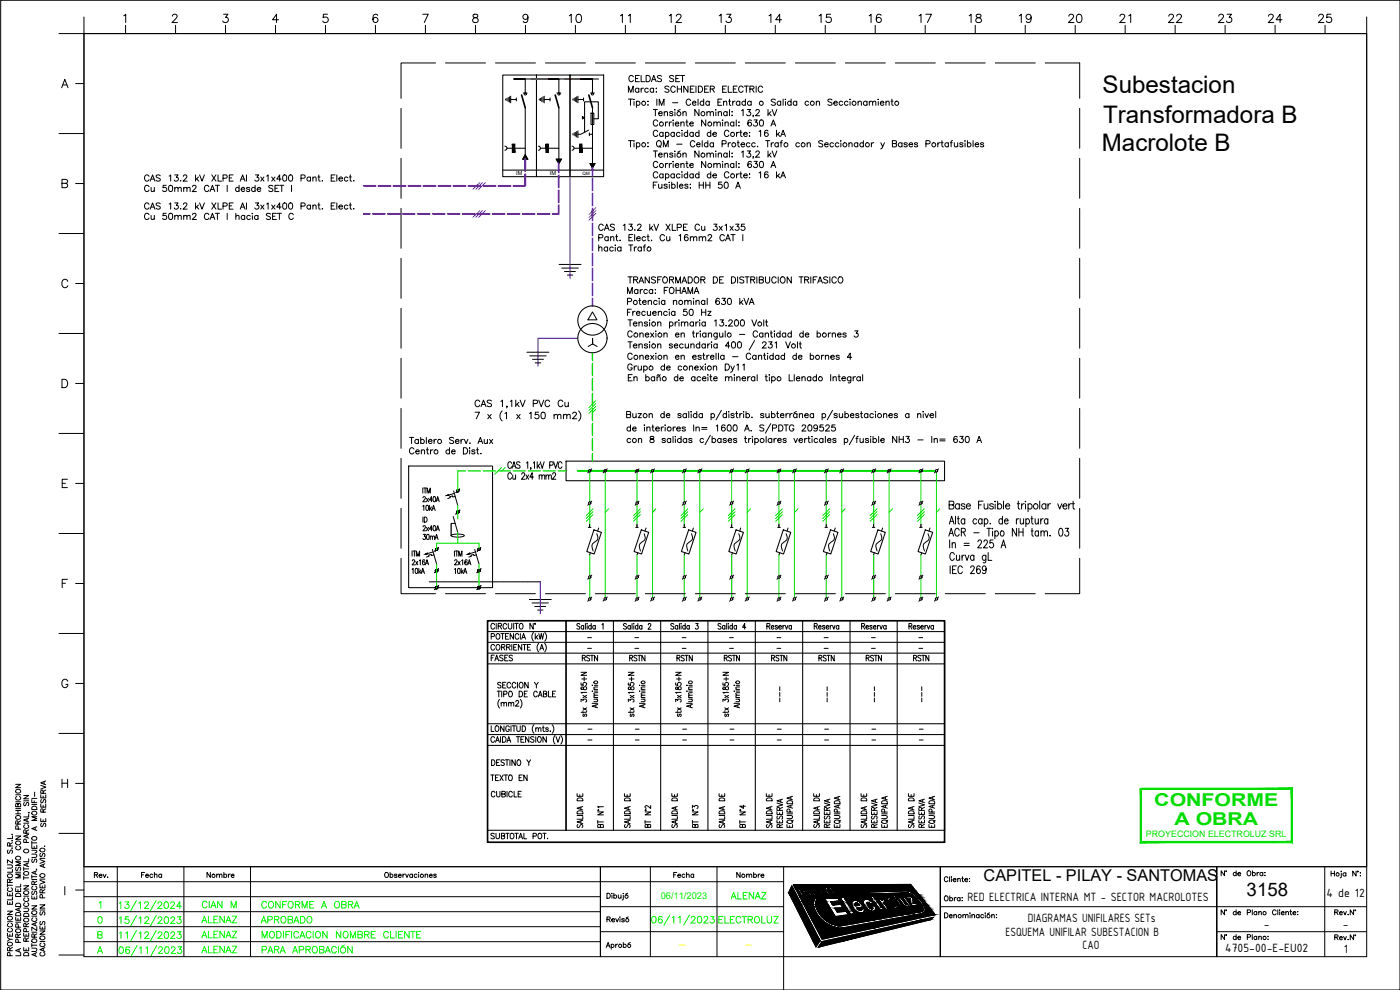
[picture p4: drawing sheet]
<svg xmlns="http://www.w3.org/2000/svg" width="420mm" height="297mm" viewBox="0 0 420 297" stroke-linecap="round" stroke-linejoin="round" font-family="sans-serif">
<defs><g id="words">
<g font-size="7.2">
<text x="330.9" y="28">Subestacion</text>
<text x="331.1" y="36.8">Transformadora B</text>
<text x="330.7" y="45.4">Macrolote B</text>
</g>
<g font-size="5.7">
<text x="170" y="8.1">10</text>
<text x="185.2" y="8.1">11</text>
<text x="200" y="8.1">12</text>
<text x="214.8" y="8.1">13</text>
<text x="230" y="8.1">14</text>
<text x="244.8" y="8.1">15</text>
<text x="260" y="8.1">16</text>
<text x="274.8" y="8.1">17</text>
<text x="290" y="8.1">18</text>
<text x="305.2" y="8.1">19</text>
<text x="319.6" y="8.1">20</text>
<text x="335.1" y="8.1">21</text>
<text x="349.6" y="8.1">22</text>
<text x="364.8" y="8.1">23</text>
<text x="379.6" y="8.1">24</text>
<text x="394.8" y="8.1">25</text>
</g>
<text font-size="5.6" x="374.1" y="268.9">3158</text>
<g font-size="5.3" fill="#0d0">
<text x="346.4" y="242">CONFORME</text>
<text x="352.5" y="247.4">A OBRA</text>
</g>
<g font-size="5.3" fill="#0f0">
<text x="60" y="273.8">CIAN M</text>
<text x="77.6" y="273.8">CONFORME A OBRA</text>
<text x="218.4" y="270.9">ALENAZ</text>
<text x="77.6" y="278.3">APROBADO</text>
<text x="214.8" y="278.3">ELECTROLUZ</text>
<text x="59.6" y="287.2">ALENAZ</text>
<text x="59.6" y="282.6">ALENAZ</text>
</g>
<g font-size="4.9">
<text x="188" y="25.8">CELDAS SET</text>
<text x="187.3" y="89.3">Marca: FOHAMA</text>
<text x="295.2" y="264.2">CAPITEL - PILAY - SANTOMAS</text>
</g>
<g font-size="4.9" fill="#0f0">
<text x="59.6" y="278">ALENAZ</text>
<text x="28.2" y="287.2">A</text>
<text x="77.6" y="282.6">MODIFICACION NOMBRE CLIENTE</text>
</g>
<g font-size="4.4">
<text x="14.8" y="249.4" transform="rotate(-90 14.8 249.4)">SE RESERVA</text>
<text x="41.6" y="264.6">Fecha</text>
<text x="61.4" y="264.6">Nombre</text>
<text x="201.4" y="264.6">Fecha</text>
<text x="220.1" y="264.6">Nombre</text>
</g>
<g font-size="3.9">
<text x="398.1" y="269">4 de 12</text>
<text x="290.4" y="270.3">RED ELECTRICA INTERNA MT - SECTOR MACROLOTES</text>
<text x="301.8" y="280.8">ESQUEMA UNIFILAR SUBESTACION B</text>
<text x="308.4" y="276.6">DIAGRAMAS UNIFILARES SETs</text>
<text x="379.3" y="278.5">-</text>
<text x="403" y="278.5">-</text>
<text x="324.9" y="284.9">CAO</text>
<text x="367.7" y="285.6">4705-00-E-EU02</text>
<text x="403.3" y="285.9">1</text>
</g>
<text font-size="2.8" fill="#0f0" x="198.3" y="269.7">06/11/2023</text>
<text font-size="2.7" fill="#0d0" x="343.9" y="251.1">PROYECCION ELECTROLUZ SRL</text>
<g font-size="2.6" fill="#ff0">
<text x="202.8" y="284.7">-</text>
<text x="223" y="284.7">-</text>
</g>
<g font-size="1.7">
<text x="154.9" y="52.6">IM</text>
<text x="165" y="52.6">IM</text>
</g>
<text font-size="1.4" x="174.8" y="52.6">QM</text>
</g></defs>
<!-- layer: PDF2_Elementos -->
<g fill="#000" stroke="#000" stroke-width=".3">
<path d="M157.6 46.4l.8 1.4h-1.5zM166.9 47.8h1.6l-.8 1.3zM177.1 49.1h1.5l-.8 1.3z"/>
<path d="M153.8 43.2l.2 2.6v-2.6zM153.8 43.2l.2 2.6h-.2z"/>
<path d="M154.3 43.2l.2 2.6v-2.6zM154.3 43.2l.2 2.6h-.2z"/>
<path d="M163.8 43.2l.3 2.6v-2.6zM163.8 43.2l.3 2.6h-.3z"/>
<path d="M164.3 43.2l.3 2.6v-2.6zM164.3 43.2l.3 2.6h-.3z"/>
<path d="M173.9 43.2l.2 2.6v-2.6zM173.9 43.2l.2 2.6h-.2z"/>
<path d="M174.5 43.2l.2 2.6v-2.6zM174.5 43.2l.2 2.6h-.2z"/>
</g>
<!-- layer: PDF2_ELE-Tableros -->
<path d="M146.3 186.3h137.2v66.4h-137.2zM169.9 186.3v62.8" fill="none" stroke="#000" stroke-width=".5"/>
<!-- layer: PDF2_Elementos -->
<g fill="none" stroke="#000" stroke-width=".31">
<path d="M150.9 22.5h10.1v30.5h-10.1zM151.7 29.7v.3M152.1 29.5v.7M152.5 29.3v1.2M152.9 29v1.6M153.3 28.9v2M153.3 29.9h1.6M154.9 29.4v.9M157.1 27.9h1.1M157.6 32.3v14.1M159.4 23.7h-5.2h3.4v4.2M161 22.5h10.1v30.5h-10.1z"/>
<path d="M161.8 29.7v.3M162.2 29.5v.7M162.6 29.3v1.2M163 29v1.6M163.3 29.9h1.8M163.3 28.9v2M165.1 29.4v.9M167.1 27.9h1.2M167.7 32.3v15.5M169.5 23.7h-5.2h3.4v4.2M171.1 22.5h10.1v30.5h-10.1zM171.9 29.7v.3"/>
<path d="M172.3 29.5v.7M172.3 39.9v.7M172.7 29.3v1.2M172.7 39.7v1.2M173.1 29v1.6M173.1 39.5v1.6M173.4 29.9h1.7M173.4 28.9v2M173.4 39.3v2M174.8 34.9l.6 .4-.6 .4zM175.1 29.4v.9M176.6 39.1l-2.3 1.2h-.9"/>
<path d="M176.9 39.9v.8M177.3 27.9h1.1M177.4 34h.8v3.4h-.8zM177.8 32.3v16.8M178.2 35.6h1.4v-5.1h-4.2v9.2M179.6 23.7h-5.2h3.4v4.2M150.9 51h30.3M151.5 43.9a.61 .61 0 0 1 .6 .6 .61 .61 0 0 1-.6 .6M152.1 44.5h1.8M154.4 44.5h3.2M157.6 46.4l.8 1.4h-1.5zM161.6 43.9a.61 .61 0 0 1 .6 .6 .61 .61 0 0 1-.6 .6"/>
<path d="M162.2 44.5h1.7M164.5 44.5h3.2M166.9 47.8h1.6l-.8 1.3zM171.7 43.9a.61 .61 0 0 1 .6 .6 .61 .61 0 0 1-.6 .6M171.9 40.1v.3M172.3 44.5h1.7M174.6 44.5h3.2M176.9 40.3h.9M177.1 49.1h1.5l-.8 1.3z"/>
</g>
<path d="M156.5 28.5l1.1 3.8M166.6 28.5l1.1 3.8M176.7 28.5l1.1 3.8" fill="none" stroke="#000" stroke-width=".5"/>
<!-- layer: PDF2_CD-ELECTRICIDAD -->
<path d="M159.4 23.7h4.9M169.5 23.7h4.9" fill="none" stroke="#f00" stroke-width=".59"/>
<path d="M177.8 50.4v2.2M177.8 53.5v3.6M177.8 58v3.6M177.8 62.5v3.6M177.8 67v3.6M177.8 71.5v3.7M177.8 76v3.7M177.8 80.5v3.7M177.8 85v3.7M177.8 89.5v2.3" fill="none" stroke="#7f00ff" stroke-width=".59"/>
<!-- layer: PDF2_MT-Unifilar_MT -->
<path d="M171.1 53v30.6M173.4 101.5h-12v8.4" fill="none" stroke="#00f" stroke-width=".3"/>
<path d="M167.8 79.3h6.6M168.6 80.4h5M169.4 81.5h3.3M170.3 82.5h1.6M158.1 105.7h6.6M159 106.8h4.9M159.8 107.8h3.3M160.6 108.9h1.7" fill="none" stroke="#000" stroke-width=".3"/>
<g fill="none" stroke="#000" stroke-width=".31">
<path d="M169.9 138.4h113.6v5.8h-113.6z"/>
<circle cx="177.8" cy="96.2" r="4.4"/>
<circle cx="177.8" cy="101.4" r="4.4"/>
</g>
<path d="M177.8 105.9v2.3M177.8 109.1v3.6M177.8 113.6v3.6M177.8 118.1v3.6M177.8 122.6v3.6M177.8 127.1v3.6M177.8 131.6v3.6M177.8 136.1v2.3" fill="none" stroke="#0d0" stroke-width=".41"/>
<!-- layer: PDF2_ELE-Tableros -->
<g fill="none" stroke="#000" stroke-width=".3">
<path d="M147.4 191l.9-.1 .1-.6-1-.2v1.7M147.4 197.4h.6M148.4 196.6h-1v1.7M148.4 187.5a.56 .56 0 0 0-.6-.5 .56 .56 0 0 0-.5 .7v.4a.56 .56 0 0 0 .4 .7 .56 .56 0 0 0 .7-.5M148.4 193.8a.57 .57 0 0 0-.7-.4 .57 .57 0 0 0-.4 .6v.4a.56 .56 0 0 0 .4 .7 .56 .56 0 0 0 .7-.4M148.5 198.3l.6-1.7 .6 1.7M148.7 197.7h.7M148.9 187v1.8M149 190.3l.2-.1a.78 .78 0 0 1 .9 .8 .78 .78 0 0 1-.9 .7l-.3-.5zM149 193.6l.2-.2a.79 .79 0 0 1 .9 .8 .79 .79 0 0 1-.9 .8l-.3-.6zM149.5 187.8h.9l.1-.6-1-.2v1.8M150 187.8l.5 1"/>
<path d="M150.3 190.1h1M150.5 194.2l1-.2v-.5l-1-.1v1.7M150.8 190.1v1.7M151 196.8l-.4-.2-.5 .1v.5l.7 .3 .2 .5-.4 .3-.7-.3M151 194.2l.5 .9M151.5 197.4h.5M151.7 190.9h.6M152 187.5a.54 .54 0 0 0-.6-.5 .54 .54 0 0 0-.4 .7v.4a.55 .55 0 0 0 .4 .7 .55 .55 0 0 0 .6-.5M152 194.2l.9-.1 .2-.3-.2-.4h-.9v1.7M152.4 196.6h-.9v1.7h.9M152.5 187v1.2l.5 .6 .5-.3 .1-1.5M152.5 194.2l.6 .9"/>
<path d="M152.6 190.1h-.9v1.7h.9M153.6 193.4v1.7M153.8 196.8l-.4-.2-.6 .2 .1 .4 .8 .3v.7l-.6 .1-.3-.3M154.1 190.1v1.7l-1-1.7v1.7M154.2 187v1.8M154.2 194.2h.6M154.5 187h1.1M155 187v1.8M155.1 193.4h-.9v1.7h.9M155.7 190.5a.55 .55 0 0 0-.7-.4 .55 .55 0 0 0-.4 .7v.4a.55 .55 0 0 0 .4 .6 .55 .55 0 0 0 .7-.4M156.1 187.1l.2-.1a.87 .87 0 0 1 .7 .9 .87 .87 0 0 1-.7 .9 1.04 1.04 0 0 1-.2-1.7zM156.2 190.1v1.7"/>
<path d="M156.6 191.8l.5-1.7 .6 1.7M156.6 193.4v1.7l-1-1.7v1.7M156.8 191.3h.7M156.9 193.4h1M157.4 193.4v1.7M158.3 194.2h.6M159.2 193.4h-.9v1.7h.9M160 187v1.8l-1-1.8v1.8M160.1 189.8a1.89 1.89 0 0 0 0 2.5M160.6 190.1v1.7M160.9 191.2l.5 .6M161.3 190.7l-.7 .8"/>
<path d="M161.7 193.1a1.86 1.86 0 0 0 0 2.5M161.7 190.1l.4 1.7 .3-1.7 .4 1.7 .4-1.7M162 195.1l.6-1.7 .6 1.7M162.2 194.5h.7M163.5 193.1a1.86 1.86 0 0 1 0 2.5M163.5 189.8a1.8 1.8 0 0 1 0 2.5M174 187.3l-.3-.2-.6 .2 .1 .4 .7 .3v.7l-.5 .1-.3-.3M174.8 197.4l.7-.1 .2-.2-.2-.4-.7-.1v1.7M175.2 187.9l-.1-.2a.51 .51 0 0 0-.7 .5 .51 .51 0 0 0 .7 .5l.1-.2M175.2 187.7v1.1M175.2 197.4l.5 .9M175.7 187.1v1.7"/>
<path d="M176.2 187.1v.1zM176.2 187.7v1.1M176.3 191.3h1.2M176.3 194.5h1.2M176.9 196.8l-.3-.2-.5 .2 .1 .5 .6 .3v.7h-.4l-.3-.2M177.2 196.6h.9M177.4 187.9l-.1-.2a.49 .49 0 0 0-.7 .6 .49 .49 0 0 0 .8 .2M177.4 187.1v1.7M177.7 196.6v1.7M178.7 187.9l-.2-.2a.49 .49 0 0 0-.6 .5 .49 .49 0 0 0 .8 .3M178.7 187.7v1.1M179.3 196.6v1.7l-.9-1.7v1.7"/>
<path d="M180.7 187.4l.3-.3v1.7M188 187.3l-.3-.2-.6 .2 .1 .4 .7 .3a.47 .47 0 0 1-.1 .8 .47 .47 0 0 1-.7-.3M189 197.4l.8-.1v-.5l-.8-.2v1.7M189.2 187.9l-.2-.2a.48 .48 0 0 0-.6 .6 .48 .48 0 0 0 .8 .2M189.2 187.7v1.1M189.4 197.4l.4 .9M189.7 187.1v1.7M190.2 187.1v.1zM190.2 187.7v1.1M190.5 191.3h1.2M190.5 194.5h1.2M191.2 196.8a.46 .46 0 0 0-.7-.2 .46 .46 0 0 0-.1 .7l.5 .2a.49 .49 0 0 1 .1 .8 .49 .49 0 0 1-.8-.2"/>
<path d="M191.4 187.9l-.1-.2a.49 .49 0 0 0-.7 .5 .49 .49 0 0 0 .8 .3M191.4 196.6h.9M191.4 187.1v1.7M191.8 196.6v1.7M192.7 187.9l-.1-.2a.51 .51 0 0 0-.7 .5 .51 .51 0 0 0 .7 .5l.1-.2M192.7 187.7v1.1M193.6 196.6v1.7l-1-1.7v1.7M194.6 187.5l.2-.4h.3l.2 .3-.8 1.4h.9M202.2 187.3l-.3-.2-.5 .1v.5l.7 .3 .1 .5-.3 .3-.6-.3M203.2 197.4l.8-.1v-.5l-.8-.2v1.7M203.4 187.9a.46 .46 0 0 0-.7 0 .46 .46 0 0 0 0 .6 .46 .46 0 0 0 .7 0M203.4 187.7v1.1"/>
<path d="M203.6 197.4l.5 .9M203.9 187.1v1.7M204.4 187.1v.1zM204.4 187.7v1.1M204.7 191.3h1.2M204.7 194.5h1.2M205.4 196.8l-.4-.2-.6 .2 .2 .5 .8 .5-.4 .5-.6-.2M205.6 196.6h.9M205.7 187.9l-.2-.2a.49 .49 0 0 0-.6 .5 .49 .49 0 0 0 .8 .3M205.7 187.1v1.7M206.1 196.6v1.7M206.9 187.9l-.2-.2a.49 .49 0 0 0-.6 .5 .49 .49 0 0 0 .8 .3"/>
<path d="M206.9 187.7v1.1M207.8 196.6v1.7l-1-1.7v1.7M208.8 187.1h.7l-.4 .6a.51 .51 0 0 1 .5 .8 .51 .51 0 0 1-.9 0M216.4 187.3l-.3-.2-.6 .2 .1 .4 .6 .3a.46 .46 0 0 1 0 .7 .46 .46 0 0 1-.7-.2M217.4 197.4l.7-.1v-.6l-.7-.1v1.7M217.6 187.9a.45 .45 0 0 0-.7 0 .45 .45 0 0 0 0 .6 .45 .45 0 0 0 .7 0M217.6 187.7v1.1M217.8 197.4l.5 .9M218.1 187.1v1.7M218.6 187.1v.1zM218.6 187.7v1.1M219 191.3h1.1"/>
<path d="M219 194.5h1.1M219.5 196.8l-.3-.2-.6 .2 .2 .5 .7 .4-.1 .6h-.4l-.4-.2M219.8 187.9l-.1-.2a.49 .49 0 0 0-.7 .5 .49 .49 0 0 0 .8 .3M219.8 196.6h.9M219.8 187.1v1.7M220.3 196.6v1.7M221.1 187.9l-.2-.2a.49 .49 0 0 0-.6 .5 .49 .49 0 0 0 .8 .3M221.1 187.7v1.1M221.9 196.6v1.7l-.8-1.7v1.7M223.8 188.2h-.9l.6-1.1v1.7M230.1 187.9l.9-.1v-.6l-.9-.1v1.7M230.6 187.9l.5 .9"/>
<path d="M231.5 188.1h.7l-.1-.4a.49 .49 0 0 0-.7 .5 .49 .49 0 0 0 .8 .3M231.6 197.4l.7-.1v-.6l-.7-.1v1.7M232 197.4l.5 .9M233.2 191.3h1.1M233.2 194.5h1.1M233.3 187.9l-.2-.2-.5 .2 .7 .4v.4l-.4 .1-.3-.3M233.7 188.1h.8l-.1-.4a.49 .49 0 0 0-.7 .6 .49 .49 0 0 0 .8 .2M233.7 196.8l-.3-.2-.5 .2 .1 .5 .7 .4-.1 .6h-.4l-.3-.2M234 196.6h.9M234.5 196.6v1.7M235 187.7v1.1M235.5 187.7h-.4l-.1 .4"/>
<path d="M235.7 187.7l.3 1.1 .5-1.1M236.1 196.6v1.7l-.9-1.7v1.7M237.5 187.9l-.1-.2a.51 .51 0 0 0-.6 .5 .51 .51 0 0 0 .6 .5l.1-.2M237.5 187.7v1.1M244.4 187.9l.7-.1 .1-.6-.8-.1v1.7M244.8 187.9l.5 .9M245.7 188.1h.8l-.2-.4a.48 .48 0 0 0-.6 .6 .48 .48 0 0 0 .8 .2M245.8 197.4l.8-.1v-.5l-.8-.2v1.7M246.2 197.4l.5 .9M247.3 191.3h1.2M247.3 194.5h1.2M247.5 187.9l-.2-.2-.5 .2 .7 .4v.4l-.4 .1-.3-.3"/>
<path d="M247.9 188.1h.8l-.1-.4a.49 .49 0 0 0-.7 .5 .49 .49 0 0 0 .8 .3M248 196.8l-.4-.2-.4 .1-.1 .5 .8 .5 .1 .4-.4 .2-.5-.2M248.2 196.6h.9M248.6 196.6v1.7M249.1 187.7v1.1M249.6 187.7l-.5 .4M249.9 187.7l.3 1.1 .4-1.1M250.4 196.6v1.7l-.9-1.7v1.7M251.7 187.9l-.1-.2a.49 .49 0 0 0-.7 .5 .49 .49 0 0 0 .8 .3M251.7 187.7v1.1M258.6 187.9l.8-.1v-.6l-.8-.1v1.7M259 187.9l.5 .9"/>
<path d="M259.9 188.1h.8l-.2-.4a.48 .48 0 0 0-.6 .6 .48 .48 0 0 0 .8 .2M259.9 197.4l.9-.1v-.5l-.9-.2v1.7M260.4 197.4l.5 .9M261.5 191.3h1.2M261.5 194.5h1.2M261.7 187.9l-.2-.2h-.4v.3l.6 .5-.2 .3-.5-.3M262.1 188.1h.8l-.1-.4a.51 .51 0 0 0-.7 .5 .51 .51 0 0 0 .7 .5l.1-.2M262.2 196.8l-.3-.2-.6 .2 .1 .5 .8 .5-.3 .5-.6-.2M262.4 196.6h.9M262.9 196.6v1.7M263.4 187.7v1.1M263.9 187.7h-.4l-.1 .4"/>
<path d="M264 187.7l.4 1.1 .4-1.1M264.5 196.6v1.7l-.9-1.7v1.7M265.9 187.9a.46 .46 0 0 0-.6 0 .46 .46 0 0 0 0 .6 .46 .46 0 0 0 .6 0M265.9 187.7v1.1M272.8 187.9l.7-.1 .1-.6-.8-.1v1.7M273.3 187.9l.4 .9M274 188.1h.8l-.1-.4a.49 .49 0 0 0-.7 .5 .49 .49 0 0 0 .8 .3M274.2 197.4l.7-.1v-.6l-.7-.1v1.7M274.6 197.4l.5 .9M275.8 191.3h1.1M275.8 194.5h1.1M275.9 187.9l-.2-.2-.5 .2 .7 .4v.4l-.4 .1-.3-.3"/>
<path d="M276.3 188.1h.8l-.1-.4a.49 .49 0 0 0-.7 .5 .49 .49 0 0 0 .8 .3M276.4 196.8l-.4-.2-.6 .2 .1 .4 .9 .6-.4 .5-.6-.2M276.6 196.6h.9M277.1 196.6v1.7M277.6 187.7v1.1M278.1 187.7h-.3l-.2 .4M278.3 187.7l.4 1.1 .3-1.1M278.8 196.6v1.7l-.9-1.7v1.7M280.2 187.9a.48 .48 0 0 0-.7 0 .48 .48 0 0 0 0 .6 .48 .48 0 0 0 .7 0M280.2 187.7v1.1M147.4 217.8v1.7h.9M148.9 217.8a.79 .79 0 0 1 .9 .8 .79 .79 0 0 1-.9 .8l-.3-.6z"/>
<path d="M149.2 207.4h1M149.7 207.4v1.7M149.9 209.8a1.89 1.89 0 0 0 0 2.6M150.4 205l-.4-.3-.6 .3v.3l.8 .4v.6l-.5 .1-.3-.2M150.4 211.1l.4-.4 .4 .1v1.1M150.4 210.7v1.2M150.6 207.4v1.7M150.9 205.5h.6M151.2 208.3l.8-.1v-.7l-.8-.1v1.7M151.2 211.1l.4-.4 .4 .1v1.1M151.3 217.8v1.7l-1.1-1.7v1.7M151.8 204.7h-.9v1.7h.9"/>
<path d="M152.6 211.1l.4-.4 .3 .1 .1 1.1M152.6 210.7v1.2M152.9 218.2a.55 .55 0 0 0-.7-.4 .55 .55 0 0 0-.4 .6v.4a.55 .55 0 0 0 .5 .7 .55 .55 0 0 0 .6-.7h-.4M152.9 207.5l.1-.1a.82 .82 0 0 1 .8 .9 .82 .82 0 0 1-.9 .7l-.3-.5zM153.3 205.2a.57 .57 0 0 0-.7-.5 .57 .57 0 0 0-.4 .7v.4a.58 .58 0 0 0 .4 .6 .58 .58 0 0 0 .7-.4M153.4 217.8v1.7M153.4 211.1l.4-.4 .3 .1 .1 1.1M153.7 217.8h1.1M154.3 217.8v1.7M154.8 210.6a.44 .44 0 0 1 .5-.4 .44 .44 0 0 1 .3 .6l-.9 1.1h1.1M154.8 205.2a.56 .56 0 0 0-.7-.5 .56 .56 0 0 0-.4 .7v.4a.56 .56 0 0 0 .4 .6 .56 .56 0 0 0 .7-.4M155.1 217.8l.1 1.4 .4 .3 .5-.3v-1.4"/>
<path d="M155.3 204.7v1.7M155.8 207.4a.88 .88 0 0 1 1 .8 .88 .88 0 0 1-1 .9zM156.1 204.8a.78 .78 0 0 1 .9 .8 .78 .78 0 0 1-.9 .7l-.3-.5zM156.2 209.8a1.89 1.89 0 0 1 0 2.6M156.7 217.8a.86 .86 0 0 1 1 .8 .86 .86 0 0 1-1 .9zM157.4 208.2h.5M158.3 207.4h-.9v1.7h.9M158.5 204.7v1.7l-1-1.7v1.7M160.2 217.5a1.86 1.86 0 0 0 0 2.5M160.4 204.7l.6 .8v.9M160.8 218.7l.3-.4 .4 .1 .1 1.1M160.8 218.3v1.2"/>
<path d="M161.2 207.8a.54 .54 0 0 0-.6-.4 .54 .54 0 0 0-.4 .6v.5a.54 .54 0 0 0 .4 .6 .54 .54 0 0 0 .6-.4M161.5 209.1l.6-1.7 .6 1.7M161.5 204.7l-.5 .8M161.6 218.7l.3-.4 .4 .1v1.1M161.8 208.6h.7M162.8 218.3h.5M163 217.8v1.4l.4 .3M163.1 208.2l.8-.1 .2-.2-.2-.4-.8-.1v1.7l.9-.2 .1-.3-.4-.4M164.6 218.6l-.3-.3-.5 .1v.3l.7 .3 .1 .2-.3 .3-.5-.3M164.6 207.4v1.7h.9M165.1 219.3v.2zM165.7 217.5a1.86 1.86 0 0 1 0 2.5"/>
<path d="M165.8 208.2h.6M166.8 207.4h-1v1.7h1M174.4 210.5v-.7l.6 .4a.49 .49 0 0 1 .8-.4 .49 .49 0 0 1-.1 .8M174.4 204.9v.6l.7 .1a.51 .51 0 0 1 0-.7 .51 .51 0 0 1 .7 0 .51 .51 0 0 1-.1 .8M174.4 201.7h1.7l-1.7 .9h1.7M174.4 206.2v.6h.5a.62 .62 0 0 1 .4-.7 .62 .62 0 0 1 .8 .3 .53 .53 0 0 1-.6 .6 .53 .53 0 0 1-.5-.7zM174.6 203.7h1.5M174.9 213.5v.4M174.9 212.4l1.2 .7M174.9 208.6l1.2 .7M175.2 214.2l-.3 .3 .3 .5 .4-.7h.4l.1 .4-.3 .3M175.3 203.1v1.2"/>
<path d="M176.1 213.4l-.1 .3h-1.6M176.1 207.7h-1.7l.3 .3M176.1 212.4l-1.2 .7M176.1 208.6l-1.2 .7M176.4 218.8h1.3M177.7 207.3h.1zM177.7 211h1.7M177.8 205.7h.1M178.2 209.8h1.2M178.2 209.3h1.2M178.2 206.8h1.2M178.3 207.3h1.1"/>
<path d="M178.3 205.6h1.1M178.8 211.6v.6M179 209.8l.3 .2v.4l-1.1 .1M179.4 211.4l-1.7 .5 1.7 .5M179.4 208.6h-1.1l-.1 .4 .4 .3M179.4 207.8l-1.2 .2 .4 .6M179.4 206.1l-1.1 .1-.1 .3 .4 .3M188.6 210.5v-.7l.6 .4a.51 .51 0 0 1 .8-.4 .51 .51 0 0 1-.1 .8M188.6 204.9v.6l.7 .1a.51 .51 0 0 1 0-.7 .51 .51 0 0 1 .7 0 .51 .51 0 0 1-.1 .8M188.6 201.7h1.7l-1.7 .9h1.7M188.7 206.2v.6h.4a.64 .64 0 0 1 .4-.7 .64 .64 0 0 1 .8 .3 .56 .56 0 0 1-.6 .6 .56 .56 0 0 1-.5-.7zM188.8 203.7h1.5"/>
<path d="M189.1 213.5v.4M189.1 212.4l1.2 .7M189.1 208.6l1.2 .7M189.4 214.2l-.3 .3 .3 .5 .4-.7h.4l.1 .4-.3 .3M189.5 203.1v1.2M190.3 213.4l-.1 .3h-1.6M190.3 207.7h-1.7l.3 .3M190.3 212.4l-1.2 .7M190.3 208.6l-1.2 .7M190.7 218.8h1.1M191.9 207.3h.2zM191.9 211h1.7"/>
<path d="M192 205.7h.1M192.4 209.8h1.2M192.4 209.3h1.2M192.4 206.8h1.2M192.5 204.5a.54 .54 0 0 1 .7-.2 .54 .54 0 0 1 .3 .7 .55 .55 0 0 1-.7 .1 .55 .55 0 0 1-.3-.6zM192.5 207.3h1.1M192.5 205.6h1.1M193 211.6v.6M193.2 209.8l.4 .3-.1 .3-1.1 .1M193.6 211.4l-1.7 .5 1.7 .5M193.6 208.6h-1.1l-.1 .4 .4 .3M193.6 207.8l-1.1 .1v.5l.3 .2"/>
<path d="M193.6 206.1l-1.1 .1v.5l.3 .1M202.8 210.5v-.7l.6 .4a.5 .5 0 0 1 .8-.4 .5 .5 0 0 1-.1 .8M202.8 204.9v.6l.7 .1a.52 .52 0 0 1 0-.7 .52 .52 0 0 1 .7 0 .52 .52 0 0 1-.1 .8M202.8 201.7h1.6l-1.6 .9h1.6M202.9 206.2v.6h.4a.62 .62 0 0 1 .4-.7 .62 .62 0 0 1 .7 .3 .53 .53 0 0 1-.5 .6 .53 .53 0 0 1-.5-.7zM203 203.7h1.4M203.3 213.5v.4M203.3 212.4l1.1 .7M203.3 208.6l1.1 .7M203.6 214.2l-.3 .3 .3 .5 .4-.7h.4v.4l-.2 .3M203.7 203.1v1.2M204.4 213.4v.3h-1.6"/>
<path d="M204.4 207.7h-1.6l.3 .3M204.4 212.4l-1.1 .7M204.4 208.6l-1.1 .7M204.9 218.8h1.1M206.1 207.3h.1zM206.1 205.6h.1zM206.1 211h1.7M206.7 209.8h1.1M206.7 209.3h1.1M206.7 206.8h1.1M206.7 207.3h1.1M206.7 205.6h1.1"/>
<path d="M207.2 211.6v.6M207.5 209.8l.3 .3-.1 .3-1 .1M207.8 211.4l-1.7 .5 1.7 .5M207.8 208.6h-1.1v.4l.3 .3M207.8 207.8l-1.1 .1v.3l.3 .4M207.8 206.1l-1.1 .1v.3l.3 .3M217 210.5v-.7l.6 .4a.5 .5 0 0 1 .8-.4 .5 .5 0 0 1-.1 .8M217 204.9v.6l.7 .1a.52 .52 0 0 1 0-.7 .52 .52 0 0 1 .7 0 .52 .52 0 0 1-.1 .8M217 201.7h1.6l-1.6 .9h1.6M217 206.2v.6h.5a.62 .62 0 0 1 .4-.7 .62 .62 0 0 1 .7 .3 .53 .53 0 0 1-.5 .6 .53 .53 0 0 1-.5-.7zM217.2 203.7h1.4M217.5 213.5v.4"/>
<path d="M217.5 212.4l1.1 .7M217.5 208.6l1.1 .7M217.8 214.2l-.3 .3 .1 .4h.3l.3-.6 .2-.1 .2 .3-.2 .5M217.9 203.1v1.2M218.6 213.4v.3h-1.6M218.6 207.7h-1.6l.3 .3M218.6 212.4l-1.1 .7M218.6 208.6l-1.1 .7M219.1 218.8h1.1M220.3 207.3h.1zM220.3 211h1.7M220.3 205.7h.1"/>
<path d="M220.8 209.8h1.2M220.8 209.3h1.2M220.8 206.8h1.2M220.9 207.3h1.1M220.9 205.6h1.1M221.4 211.6v.6M221.6 209.8l.4 .3-.1 .3-1.1 .1M222 211.4l-1.7 .5 1.7 .5M222 208.6h-1.1l-.1 .4 .3 .3M222 207.8l-1.1 .1-.1 .3 .3 .4M222 206.1l-1.1 .1-.1 .3 .3 .3M233.3 218.8h1.2"/>
<path d="M234 206.1v1.1M234 207.8v1.1M234 209.4v1.2M247.5 218.8h1.1M248.2 206.1v1.1M248.2 207.8v1.1M248.2 209.4v1.2M261.7 218.8h1.1M262.4 206.1v1.1M262.4 207.8v1.1M262.4 209.4v1.2M275.9 218.8h1.1"/>
<path d="M276.6 206.1v1.1M276.6 207.8v1.1M276.6 209.4v1.2M147.3 232.5h1M147.5 228a.87 .87 0 0 1 1.1 .8 .87 .87 0 0 1-1.1 .9zM147.8 232.5v1.7M148.4 221.4a.56 .56 0 0 0-.6-.4 .56 .56 0 0 0-.5 .6v.5a.56 .56 0 0 0 .5 .6 .56 .56 0 0 0 .6-.4M148.5 237.9a.56 .56 0 0 0-.6-.5 .56 .56 0 0 0-.5 .7v.4a.57 .57 0 0 0 .5 .6 .57 .57 0 0 0 .6-.4M148.7 233.3h.6M148.7 222.7l.6-1.7 .6 1.7M148.9 222.2h.8M149 237.4l.1 1.5 .3 .2 .6-.2v-1.5"/>
<path d="M149 228.8h.6M149.6 232.5h-.9v1.7h.9M150 228h-1v1.7h1M150 232.5l1 1.7M150.2 221v1.7M150.6 238.2l.9-.1 .2-.2-.2-.4-.9-.1v1.7h.9l.2-.5-.4-.4M150.8 221a.87 .87 0 0 1 1.1 .9 .87 .87 0 0 1-1.1 .8zM151 232.5l-1 1.7M151.3 232.5h1M151.4 228.2l-.4-.2-.6 .2 .2 .5 .6 .2v.7l-.5 .1-.3-.3M151.7 228h1M151.8 232.5v1.7"/>
<path d="M152.1 222.7l.6-1.7 .6 1.7M152.2 228v1.7M152.2 237.4v1.7M152.4 222.2h.7M152.7 232.7l.2-.1a.79 .79 0 0 1 .9 .8 .79 .79 0 0 1-.9 .7l-.3-.5zM153 228v1.7M153.8 237.9a.56 .56 0 0 0-.7-.5 .56 .56 0 0 0-.4 .7v.4a.57 .57 0 0 0 .4 .6 .57 .57 0 0 0 .7-.4M154.3 237.4v1.7h.8M154.6 228v1.7l-1-1.7v1.7M154.9 221h1.1M155.3 228.2l.3-.2a.87 .87 0 0 1 .7 .8 .87 .87 0 0 1-.7 .9l-.5-.7zM155.5 221v1.7"/>
<path d="M155.5 238.2h.6M155.8 233.3h.6M156.3 221.8h.6M156.4 237.4h-.9v1.7h.9M156.8 232.5h-1v1.7h1M157.3 221h-1v1.7h1M158.1 228l.6 .8v.9M158.2 232.5v1.7l-1-1.7v1.7M158.7 221v1.7l-1-1.7v1.7M159.3 228l-.6 .8M160.3 221.2l-.4-.2-.7 .2 .2 .4 .8 .5-.1 .6h-.5l-.4-.3M160.8 221v1.7"/>
<path d="M161.6 221.1l.1-.1a.82 .82 0 0 1 .8 .9 .82 .82 0 0 1-.9 .8l-.3-.6zM164 221v1.7l-1.1-1.7v1.7M166.6 220.7a1.89 1.89 0 0 0 0 2.5M166.9 221l.5 1.7 .6-1.7M168.3 220.7a1.89 1.89 0 0 1 0 2.5M173.2 238.1v.8h1.7v-.8M173.3 239.7a.92 .92 0 0 1 1-.3 .92 .92 0 0 1 .6 .9h-1.7zM174 238.4v.5M176.4 222h1.3M187.4 238.1v.8h1.7v-.8M187.5 239.7a.92 .92 0 0 1 1-.3 .92 .92 0 0 1 .6 .9h-1.7zM188.2 238.4v.5"/>
<path d="M190.7 222h1.1M201.6 238.1v.8h1.7v-.8M201.8 239.5a.87 .87 0 0 1 1-.1 .87 .87 0 0 1 .5 .9h-1.7zM202.4 238.4v.5M204.9 222h1.1M215.8 238.1v.8h1.7v-.8M215.9 239.7a.9 .9 0 0 1 1-.3 .9 .9 0 0 1 .6 .9h-1.7zM216.6 238.4v.5M219.1 222h1.1M230 238.1v.8h1.7v-.8M230.1 239.7a.92 .92 0 0 1 1-.3 .92 .92 0 0 1 .6 .9h-1.7zM230.8 238.4v.5"/>
<path d="M233.3 222h1.2M234.3 240v.6M234.9 239.8l-1.7 .5 1.7 .5M237.3 239.1v.7M237.9 238.9l-1.7 .6 1.7 .5M244.2 238.1v.8h1.7v-.8M244.3 239.7a.92 .92 0 0 1 1-.3 .92 .92 0 0 1 .6 .9h-1.7zM245 238.4v.5M247.5 222h1.1M248.5 240v.6M249.1 239.8l-1.7 .5 1.7 .5M251.5 239.1v.7"/>
<path d="M252.1 238.9l-1.7 .6 1.7 .5M258.4 238.1v.8h1.7v-.8M258.5 239.7a.92 .92 0 0 1 1-.3 .92 .92 0 0 1 .6 .9h-1.7zM259.2 238.4v.5M261.7 222h1.1M262.7 240v.6M263.2 239.8l-1.7 .5 1.7 .5M265.7 239.1v.7M266.3 238.9l-1.7 .6 1.7 .5M272.6 238.1v.8h1.7v-.8M272.7 239.7a.92 .92 0 0 1 1-.3 .92 .92 0 0 1 .6 .9h-1.7zM273.4 238.4v.5"/>
<path d="M275.9 222h1.1M276.9 240v.6M277.4 239.8l-1.6 .5 1.6 .5M279.9 239.1v.7M280.5 238.9l-1.7 .6 1.7 .5M148.4 250.2l-.4-.2-.7 .2 .2 .4 .9 .6v.3l-.4 .2-.7-.2M148.9 250v1.5l.4 .2 .5-.2 .1-1.5M150.5 250.8l.8-.1 .2-.2-.2-.4-.8-.1v1.7l.9-.2 .1-.4-.4-.3M151.8 250h1M152.3 250v1.7M153.2 250.2l.2-.1a.77 .77 0 0 1 .9 .7 .77 .77 0 0 1-.9 .8l-.3-.5zM154.5 250h1.1"/>
<path d="M155 250v1.7M155.7 251.7l.6-1.7 .5 1.7M155.9 251.1h.7M157.2 250v1.7h.9M160 250.9l.8-.1 .2-.2-.2-.5-.8-.1v1.7M161.7 250.1a.77 .77 0 0 1 .9 .7 .77 .77 0 0 1-.9 .8l-.3-.5zM162.9 250h1M163.4 250v1.7M164.3 251.6h.1zM173.2 244.7h1.7M173.3 243.5a.94 .94 0 0 1 1-.2 .94 .94 0 0 1 .6 .9h-1.7zM173.4 247.4a.45 .45 0 0 0-.2 .7 .45 .45 0 0 0 .7 0l.2-.5a.47 .47 0 0 1 .8-.1 .47 .47 0 0 1-.2 .8"/>
<path d="M174.3 242.2v.6M174.3 246.3v.7M174.9 246.1l-1.7 .5 1.7 .5M174.9 245v.8h-1.7M174.9 242l-1.7 .5 1.7 .5M179.4 243.6h1.7l-1.7 .9h1.7M179.4 246.6h1.7M179.4 246.2v.9M180.2 247.6l.3-.2h.4l.2 .2v.6h-1.7l.1-.8 .6 .1 .1 .7M181.1 242.1h-1.7l.3 .3M187.4 244.7h1.7M187.5 243.5a.94 .94 0 0 1 1-.2 .94 .94 0 0 1 .6 .9h-1.7z"/>
<path d="M187.7 247.4a.45 .45 0 0 0-.3 .7 .45 .45 0 0 0 .8 0l.1-.5a.47 .47 0 0 1 .8 0 .47 .47 0 0 1-.3 .7M188.5 242.2v.6M188.5 246.3v.7M189.1 246.1l-1.7 .5 1.7 .5M189.1 245v.8h-1.7M189.1 242l-1.7 .5 1.7 .5M193.6 243.6h1.7l-1.7 .9h1.7M193.6 246.6h1.7M193.6 246.2v.9M194.4 247.6l.3-.2h.4l.2 .2v.6h-1.7l.1-.7h.6l.1 .7M195.3 241.7v.9l-.8-.7a.44 .44 0 0 0-.8-.1 .44 .44 0 0 0 .3 .7M201.6 244.7h1.7"/>
<path d="M201.7 243.5a.9 .9 0 0 1 1-.2 .9 .9 0 0 1 .6 .9h-1.7zM201.8 247.4a.45 .45 0 0 0-.2 .6 .45 .45 0 0 0 .6 .2l.3-.6a.47 .47 0 0 1 .8-.1 .47 .47 0 0 1-.2 .8M202.7 242.2v.6M202.7 246.3v.7M203.3 246.1l-1.7 .5 1.7 .5M203.3 245v.8h-1.7M203.3 242l-1.7 .5 1.7 .5M207.8 243.6h1.7l-1.7 .9h1.7M207.8 242.5v-.8l.7 .4a.48 .48 0 0 1 .7-.4 .48 .48 0 0 1-.1 .9M207.8 246.6h1.7M207.8 246.2v.9M208.6 247.6l.3-.2h.4l.2 .2v.6h-1.7l.1-.7h.6l.1 .7"/>
<path d="M215.8 244.7h1.7M215.9 243.5a.92 .92 0 0 1 1-.2 .92 .92 0 0 1 .6 .9h-1.7zM216.1 247.4a.45 .45 0 0 0-.3 .6 .45 .45 0 0 0 .7 .2l.2-.6a.48 .48 0 0 1 .8-.1 .48 .48 0 0 1-.2 .8M217 242.2v.6M217 246.3v.7M217.5 246.1l-1.7 .5 1.7 .5M217.5 245v.8h-1.7M217.5 242l-1.7 .5 1.7 .5M222 243.6h1.7l-1.7 .9h1.7M222 246.6h1.7M222 246.2v.9M222.8 247.6l.3-.2 .6 .2v.6h-1.7l.1-.7h.6l.1 .7"/>
<path d="M223.1 241.6v1l-1.1-.7h1.7M230 244.7h1.7M230.1 243.5a.94 .94 0 0 1 1-.2 .94 .94 0 0 1 .6 .9h-1.7zM230.3 247.4a.44 .44 0 0 0-.3 .7 .44 .44 0 0 0 .7 0l.2-.5a.47 .47 0 0 1 .8-.1 .47 .47 0 0 1-.2 .8M231.1 242.2v.6M231.1 246.3v.7M231.7 246.1l-1.7 .5 1.7 .5M231.7 245v.8h-1.7M231.7 242l-1.7 .5 1.7 .5M233.2 246.1v.8h1.7v-.8M233.2 243.5v.9h1.7v-.9M233.2 240.9l1.7 .6-1.7 .5"/>
<path d="M233.4 244.8l-.2 .3 .2 .6 .4-.1 .4-.7 .6 .1 .1 .4-.3 .3M234 248.2l-.1-.7h-.7v.7h1.7M234 243.1l-.1-.7h-.7v.7h1.7M234 243.8v.6M234 246.4v.5M234.9 247.4l-.9 .4M234.9 242.2l-.9 .5M236.2 247.4v.8h1.7v-.8M236.2 244.7h1.2l.5 .4-.1 .3-.4 .2h-1.2M236.2 244.2h1.7M236.3 246.3a.82 .82 0 0 1 .9-.3 .82 .82 0 0 1 .6 .8 .95 .95 0 0 1-1.6-.4zM236.3 240.5a.89 .89 0 0 1 1-.2 .89 .89 0 0 1 .6 .8h-1.7z"/>
<path d="M237 247.7v.5M237.1 243.6l-.1-.7h-.7l-.1 .7h1.7M237.3 241.7v.6M237.9 241.5l-1.7 .5 1.7 .5M238.1 246.1l-.5 .4M244.2 244.7h1.7M244.3 243.5a.94 .94 0 0 1 1-.2 .94 .94 0 0 1 .6 .9h-1.7zM244.5 247.4a.45 .45 0 0 0-.3 .7 .45 .45 0 0 0 .8 0l.2-.5a.46 .46 0 0 1 .7 0 .46 .46 0 0 1-.2 .7M245.3 242.2v.6M245.3 246.3v.7M245.9 246.1l-1.7 .5 1.7 .5M245.9 245v.8h-1.7"/>
<path d="M245.9 242l-1.7 .5 1.7 .5M247.4 246.1v.8h1.7v-.8M247.4 243.5v.9h1.7v-.9M247.4 240.9l1.7 .6-1.7 .5M247.6 244.8l-.2 .3 .2 .6 .4-.1 .3-.6a.46 .46 0 0 1 .7 .1 .46 .46 0 0 1-.2 .6M248.2 248.2l-.1-.7-.6-.1-.1 .8h1.7M248.2 243.1l-.1-.7-.6-.1-.1 .8h1.7M248.2 243.8v.6M248.2 246.4v.5M249.1 247.4l-.9 .4M249.1 242.2l-.9 .5M250.4 247.4v.8h1.7v-.8"/>
<path d="M250.4 244.7h1.2l.5 .4-.1 .3-.4 .2h-1.2M250.4 244.2h1.7M250.5 246.3a.85 .85 0 0 1 .9-.3 .85 .85 0 0 1 .6 .8 .95 .95 0 0 1-1.6-.4zM250.5 240.5a.94 .94 0 0 1 1-.2 .94 .94 0 0 1 .6 .8h-1.7zM251.2 247.7v.5M251.3 243.6l-.1-.7h-.7l-.1 .7h1.7M251.5 241.7v.6M252.1 241.5l-1.7 .5 1.7 .5M252.2 246.1l-.4 .4M258.4 244.7h1.7M258.5 243.5a.94 .94 0 0 1 1-.2 .94 .94 0 0 1 .6 .9h-1.7zM258.6 247.4a.46 .46 0 0 0-.2 .7 .46 .46 0 0 0 .7 .1l.2-.6a.47 .47 0 0 1 .8-.1 .47 .47 0 0 1-.2 .8"/>
<path d="M259.5 242.2v.6M259.5 246.3v.7M260.1 246.1l-1.7 .5 1.7 .5M260.1 245v.8h-1.7M260.1 242l-1.7 .5 1.7 .5M261.5 246.1v.8h1.7v-.8M261.5 243.5v.9h1.7v-.9M261.5 240.9l1.7 .6-1.7 .5M261.8 244.8l-.3 .3 .3 .6 .4-.1 .6-.8 .4 .3-.2 .6M262.4 248.2l-.1-.7-.6-.1-.2 .8h1.7M262.4 243.1l-.1-.7-.6-.1-.2 .8h1.7M262.4 243.8v.6"/>
<path d="M262.4 246.4v.5M263.2 247.4l-.8 .4M263.2 242.2l-.8 .5M264.6 247.4v.8h1.7v-.8M264.6 244.7h1.2l.5 .4-.1 .3-.4 .2h-1.2M264.6 244.2h1.7M264.7 246.3a.85 .85 0 0 1 .9-.3 .85 .85 0 0 1 .6 .8 .86 .86 0 0 1-.9 .3 .86 .86 0 0 1-.6-.8zM264.7 240.5a.94 .94 0 0 1 1-.2 .94 .94 0 0 1 .6 .8h-1.7zM265.4 247.7v.5M265.5 243.6l-.1-.7h-.7l-.1 .7h1.7M265.7 241.7v.6M266.3 241.5l-1.7 .5 1.7 .5"/>
<path d="M266.4 246.1l-.4 .4M272.6 244.7h1.7M272.7 243.5a.94 .94 0 0 1 1-.2 .94 .94 0 0 1 .6 .9h-1.7zM272.9 247.4l-.3 .3 .3 .6 .4-.1 .2-.6a.45 .45 0 0 1 .7-.1 .45 .45 0 0 1 0 .7l-.2 .1M273.8 242.2v.6M273.8 246.3v.7M274.3 246.1l-1.7 .5 1.7 .5M274.3 245v.8h-1.7M274.3 242l-1.7 .5 1.7 .5M275.8 246.1v.8h1.6v-.8M275.8 243.5v.9h1.6v-.9M275.8 240.9l1.6 .6-1.6 .5"/>
<path d="M276 244.8l-.2 .3v.5h.6l.4-.7 .4-.1 .2 .3-.2 .6M276.6 248.2l-.1-.7h-.7v.7h1.6M276.6 243.1l-.1-.7h-.7v.7h1.6M276.6 243.8v.6M276.6 246.4v.5M277.4 247.4l-.8 .4M277.4 242.2l-.8 .5M278.8 247.4v.8h1.7v-.8M278.8 244.7h1.2l.5 .4-.5 .5h-1.2M278.8 244.2h1.7M278.9 246.3a.97 .97 0 0 1 1.6 .4 .97 .97 0 0 1-.9 .4 .97 .97 0 0 1-.8-.7zM278.9 240.5a.94 .94 0 0 1 1-.2 .94 .94 0 0 1 .6 .8h-1.7z"/>
<path d="M279.6 247.7v.5M279.7 243.6l-.1-.7h-.7l-.1 .7h1.7M279.9 241.7v.6M280.5 241.5l-1.7 .5 1.7 .5M280.7 246.1l-.5 .4"/>
<circle cx="160.5" cy="187.2" r=".15"/>
<circle cx="178.7" cy="204.7" r=".52"/>
<circle cx="207.1" cy="204.7" r=".51"/>
<circle cx="221.3" cy="204.7" r=".52"/>
<circle cx="179.6" cy="243.1" r=".15"/>
<circle cx="193.7" cy="243.1" r=".15"/>
<circle cx="208" cy="243.1" r=".15"/>
<circle cx="222.2" cy="243.1" r=".15"/>
</g>
<g fill="none" stroke="#000" stroke-width=".31">
<path d="M146.3 199.2h137.2M146.3 192.7h137.2M146.3 189.5h137.2M146.3 196h137.2M184.1 186.3v62.8M198.3 186.3v62.8M212.5 186.3v62.8M226.7 186.3v62.8M240.9 186.3v62.8M255.1 186.3v62.8M269.3 186.3v62.8M146.3 217.2h137.2"/>
<path d="M146.3 220.4h137.2M146.3 223.7h137.2M146.3 249.1h137.2M283.5 249.1v-62.8v62.8"/>
</g>
<!-- layer: PDF2_ELECTRICIDAD -->
<g fill="none" stroke="#000" stroke-width=".3">
<path d="M176.7 141.5l-.3 .4M176.7 151.3l-.3 .3M177.6 140.7l-.3 .3M177.6 150.4l-.3 .3M181.3 141.5l-.3 .4M182.3 140.7l-.4 .3M190.9 141.5l-.3 .4M190.9 151.3l-.3 .3M191.8 140.7l-.3 .3M191.8 150.4l-.3 .3M195.6 141.5l-.4 .4M196.4 140.7l-.3 .3"/>
<path d="M205.1 141.5l-.4 .4M205.1 151.3l-.4 .3M206 140.7l-.3 .3M206 150.4l-.3 .3M209.8 141.5l-.4 .4M210.6 140.7l-.3 .3M219.3 141.5l-.3 .4M219.3 151.3l-.3 .3M220.2 140.7l-.4 .3M220.2 150.4l-.4 .3M224 141.5l-.4 .4M224.9 140.7l-.4 .3"/>
<path d="M233.5 141.5l-.3 .4M233.5 151.3l-.3 .3M234.4 140.7l-.4 .3M234.4 150.4l-.4 .3M238.1 141.5l-.3 .4M239 140.7l-.3 .3M247.7 141.5l-.3 .4M247.7 151.3l-.3 .3M248.6 140.7l-.3 .3M248.6 150.4l-.3 .3M252.4 141.5l-.4 .4M253.2 140.7l-.3 .3"/>
<path d="M261.9 141.5l-.3 .4M261.9 151.3l-.3 .3M262.8 140.7l-.3 .3M262.8 150.4l-.3 .3M266.6 141.5l-.4 .4M267.4 140.7l-.3 .3M276.1 141.5l-.3 .4M276.1 151.3l-.3 .3M277 140.7l-.4 .3M277 150.4l-.4 .3M280.8 141.5l-.4 .4M281.7 140.7l-.4 .3"/>
<path d="M176.7 173.4l-.3 .4M177.6 172.6l-.3 .3M177.6 179.2l-.3 .3M182.3 179.1l-.4 .4M190.9 173.4l-.3 .4M191.8 172.6l-.3 .3M191.8 179.2l-.3 .3M196.4 179.1l-.3 .4M205.1 173.4l-.4 .4M206 172.6l-.3 .3M206 179.2l-.3 .3M210.6 179.1l-.3 .4"/>
<path d="M219.3 173.4l-.3 .4M220.2 172.6l-.4 .3M220.2 179.2l-.4 .3M224.9 179.1l-.4 .4M233.5 173.4l-.3 .4M234.4 172.6l-.4 .3M234.4 179.2l-.4 .3M239 179.1l-.3 .4M247.7 173.4l-.3 .4M248.6 172.6l-.3 .3M248.6 179.2l-.3 .3M253.2 179.1l-.3 .4"/>
<path d="M261.9 173.4l-.3 .4M262.8 172.6l-.3 .3M262.8 179.2l-.3 .3M267.4 179.1l-.3 .4M276.1 173.4l-.3 .4M277 172.6l-.4 .3M277 179.2l-.4 .3M281.7 179.1l-.4 .4M176.7 180l-.3 .4M181.3 180l-.3 .4M190.9 180l-.3 .4M195.6 180l-.4 .4"/>
<path d="M205.1 180l-.4 .4M209.8 180l-.4 .4M219.3 180l-.3 .4M224 180l-.4 .4M233.5 180l-.3 .4M238.1 180l-.3 .4M247.7 180l-.3 .4M252.4 180l-.4 .4M261.9 180l-.3 .4M266.6 180l-.4 .4M276.1 180l-.3 .4M280.8 180l-.4 .4"/>
<circle cx="177" cy="141.3" r=".36"/>
<circle cx="177" cy="150.9" r=".36"/>
<circle cx="181.6" cy="141.3" r=".36"/>
<circle cx="191.2" cy="141.3" r=".36"/>
<circle cx="191.2" cy="150.9" r=".36"/>
<circle cx="195.8" cy="141.3" r=".36"/>
<circle cx="205.4" cy="150.9" r=".36"/>
<circle cx="205.4" cy="141.3" r=".36"/>
<circle cx="210" cy="141.3" r=".36"/>
<circle cx="219.6" cy="141.3" r=".36"/>
<circle cx="219.6" cy="150.9" r=".36"/>
<circle cx="224.3" cy="141.3" r=".36"/>
<circle cx="233.8" cy="141.3" r=".36"/>
<circle cx="233.8" cy="150.9" r=".36"/>
<circle cx="238.4" cy="141.3" r=".36"/>
<circle cx="248" cy="141.3" r=".36"/>
<circle cx="248" cy="150.9" r=".36"/>
<circle cx="252.6" cy="141.3" r=".36"/>
<circle cx="262.2" cy="141.3" r=".36"/>
<circle cx="262.2" cy="150.9" r=".36"/>
<circle cx="266.8" cy="141.3" r=".36"/>
<circle cx="276.4" cy="141.3" r=".36"/>
<circle cx="276.4" cy="150.9" r=".36"/>
<circle cx="281.1" cy="141.3" r=".36"/>
<circle cx="177" cy="179.7" r=".36"/>
<circle cx="177" cy="173.1" r=".36"/>
<circle cx="181.6" cy="179.7" r=".36"/>
<circle cx="191.2" cy="173.1" r=".36"/>
<circle cx="191.2" cy="179.7" r=".36"/>
<circle cx="195.8" cy="179.7" r=".36"/>
<circle cx="205.4" cy="179.7" r=".36"/>
<circle cx="205.4" cy="173.1" r=".36"/>
<circle cx="210" cy="179.7" r=".36"/>
<circle cx="219.6" cy="179.7" r=".36"/>
<circle cx="219.6" cy="173.1" r=".36"/>
<circle cx="224.3" cy="179.7" r=".36"/>
<circle cx="233.8" cy="173.1" r=".36"/>
<circle cx="233.8" cy="179.7" r=".36"/>
<circle cx="238.4" cy="179.7" r=".36"/>
<circle cx="248" cy="179.7" r=".36"/>
<circle cx="248" cy="173.1" r=".36"/>
<circle cx="252.6" cy="179.7" r=".36"/>
<circle cx="262.2" cy="173.1" r=".36"/>
<circle cx="262.2" cy="179.7" r=".36"/>
<circle cx="266.8" cy="179.7" r=".36"/>
<circle cx="276.4" cy="173.1" r=".36"/>
<circle cx="276.4" cy="179.7" r=".36"/>
<circle cx="281.1" cy="179.7" r=".36"/>
</g>
<g fill="none" stroke="#0d0" stroke-width=".31">
<path d="M177 151.4v6.8M191.2 151.4v6.8M205.4 151.4v6.8M219.6 151.4v6.8M233.8 151.4v6.8M248 151.4v6.8M262.2 151.4v6.8M276.4 151.4v6.8M177 166.5v6.3M177 173.6v5.8M191.2 166.5v6.3M191.2 173.6v5.8"/>
<path d="M205.4 166.5v6.3M205.4 173.6v5.8M219.6 166.5v6.3M219.6 173.6v5.8M233.8 166.5v6.3M233.8 173.6v5.8M248 166.5v6.3M248 173.6v5.8M262.2 166.5v6.3M262.2 173.6v5.8M276.4 166.5v6.3M276.4 173.6v5.8"/>
</g>
<g fill="none" stroke="#0d0" stroke-width=".3">
<path d="M177 141.7v8.9M181.6 141.7v37.7M191.2 141.7v8.9M195.8 141.7v37.7M205.4 141.7v8.9M210 141.7v37.7M219.6 141.7v8.9M224.2 141.7v37.7M233.8 141.7v8.9M238.4 141.7v37.7M248 141.7v8.9M252.6 141.7v37.7"/>
<path d="M262.2 141.7v8.9M266.8 141.7v37.7M276.4 141.7v8.9M281 141.7v37.7"/>
</g>
<path d="M173.4 141.3h107" fill="none" stroke="#0d0" stroke-width=".59"/>
<!-- layer: PDF2_Elementos -->
<g fill="none" stroke="#000" stroke-width=".3">
<circle cx="157.6" cy="28.2" r=".33"/>
<circle cx="167.7" cy="28.2" r=".33"/>
<circle cx="177.8" cy="28.2" r=".33"/>
</g>
<!-- layer: 0 -->
<g fill="none" stroke="#7f00ff" stroke-width=".59">
<path d="M109.2 55.8h3.5M113.6 55.8h3.6M118.1 55.8h3.6M122.6 55.8h3.6M127.1 55.8h3.6M131.6 55.8h3.6M136.1 55.8h3.6M140.6 55.8h3.6M145.1 55.8h3.6M149.6 55.8h3.6M157.6 52.2v3.6h-3.5M157.6 47.8v3.6"/>
<path d="M167.7 49.1v2.6M167.7 52.6v3.6M167.7 57.1v3.6M109.2 64.2h1.8M111.9 64.2h3.6M116.4 64.2h3.6M120.9 64.2h3.6M125.4 64.2h3.6M129.9 64.2h3.6M134.4 64.2h3.6M138.9 64.2h3.6M143.4 64.2h3.6"/>
<path d="M147.9 64.2h3.6M152.4 64.2h3.6M156.9 64.2h3.6M161.4 64.2h3.6M167.7 61.6v2.6h-1.8"/>
</g>
<!-- layer: PDF3_Text -->
<g fill="none" stroke="#000" stroke-width=".3">
<path d="M188.6 27.7v-1.9l.7 1.9 .7-1.9v1.9M188.6 29.7h1.2M189.2 29.7v1.9M190.3 29.7v.2zM190.3 30.5v1.1M191 30.6a.6 .6 0 0 1 .9 0 .6 .6 0 0 1 0 .8 .6 .6 0 0 1-.9 0M191 30.4v1.8M191.7 26.7a.59 .59 0 0 0-.9-.1 .59 .59 0 0 0 0 .9 .59 .59 0 0 0 .9-.1M191.7 26.5v1.2M192.4 26.5v1.2M194.4 30.5h.2zM194.4 31.5h.2z"/>
<path d="M194.6 26.7a.59 .59 0 0 0-.9-.1 .59 .59 0 0 0 0 .9 .59 .59 0 0 0 .9-.1M196.1 32.9h1.2M196.2 26.7a.59 .59 0 0 0-.9-.1 .59 .59 0 0 0 0 .9 .59 .59 0 0 0 .9-.1M196.2 26.5v1.2M196.7 32.9v1.8M196.9 27.6h.1zM197.1 29.7v1.9M197.4 36.4a.69 .69 0 0 0-.8-.4 .69 .69 0 0 0-.5 .7v.4a.69 .69 0 0 0 .5 .7 .69 .69 0 0 0 .8-.4M197.4 39.5a.69 .69 0 0 0-.8-.4 .69 .69 0 0 0-.5 .7 .78 .78 0 0 0 .2 1 .78 .78 0 0 0 1-.1l.1-.2M197.7 34h1a.6 .6 0 0 0-.8-.4 .6 .6 0 0 0-.2 .9 .6 .6 0 0 0 .9 .1l.1-.2M197.8 31.6v-1.9l.8 1.9 .7-1.9v1.9M199 40a.6 .6 0 0 0-.9-.1 .6 .6 0 0 0 0 .9 .6 .6 0 0 0 .9-.1"/>
<path d="M199 39.7v1.2M199.3 33.8l.5-.3 .4 .1 .1 1.1M199.3 33.5v1.2M199.7 40a.6 .6 0 0 1 .9-.1 .6 .6 0 0 1 0 .9 .6 .6 0 0 1-.9-.1M199.7 36.6v1.2M199.7 39.7v1.9M200.4 36.6a.55 .55 0 0 0-.7 .5M200.8 26.1l-.5-.3-.8 .3 .2 .4 1.1 .7v.2l-.5 .3-.8-.3M200.9 36.6v1.2M201.6 36.6a.55 .55 0 0 0-.7 .5M201.8 30.8h1.6M201.9 33.8l-.3-.3-.5 .1v.3l.7 .3 .1 .2-.3 .3-.6-.3"/>
<path d="M202 36v.1zM202 36.7v1.1M202.4 40a.6 .6 0 0 0-.9-.1 .6 .6 0 0 0 0 .9 .6 .6 0 0 0 .9-.1M202.4 39.7v1.2M202.6 32.9v.1zM202.6 33.6v1.1M202.7 37.1h1a.57 .57 0 0 0-.8-.4 .57 .57 0 0 0-.2 .9l.4 .2 .6-.2M202.7 26.3a.69 .69 0 0 0-.8-.5 .69 .69 0 0 0-.6 .7v.5a.69 .69 0 0 0 .6 .7 .69 .69 0 0 0 .8-.4M203.3 25.8v1.9M204.1 40a.6 .6 0 0 0-.9-.1 .6 .6 0 0 0 0 .9 .6 .6 0 0 0 .9-.1M204.2 32.9l-.8 .3M204.3 36.9l.5-.3 .4 .1 .1 1.1"/>
<path d="M204.3 36.6v1.2M204.5 25.8v1.9M204.7 39.1v.2zM204.7 39.8v1.1M205 33.8l.4-.3 .4 .1 .1 1.1M205 33.5v1.2M205.8 36.6h.7M206.1 36v1.5l.1 .3h.4M206.4 40a.6 .6 0 0 0-.9-.1 .6 .6 0 0 0 0 .9 .6 .6 0 0 0 .9-.1M206.4 39.1v1.8M206.5 25.8v1.9l-1.3-1.9v1.9M207 37.1h1.1a.57 .57 0 0 0-.8-.4 .57 .57 0 0 0-.2 .9l.4 .2 .6-.2"/>
<path d="M207.3 30.2a.69 .69 0 0 0-.8-.5 .69 .69 0 0 0-.6 .8 .78 .78 0 0 0 .3 .9 .78 .78 0 0 0 1 0l.1-.2M207.8 30.9h1.1a.6 .6 0 0 0-1-.4 .6 .6 0 0 0 .2 1l.4 .1 .4-.2M208.1 40a.6 .6 0 0 0-.9-.1 .6 .6 0 0 0 0 .9 .6 .6 0 0 0 .9-.1M208.1 39.7v1.2M208.3 25.8h-1.1v1.9h1.1M208.9 25.8v1.9M209.5 29.7v1.9M209.6 25.8h.6a1 1 0 0 1 .7 1 1 1 0 0 1-.7 .9h-.6zM209.8 32.9v1.8l-1.3-1.8v1.8M209.8 40a.61 .61 0 0 0-.9-.1 .61 .61 0 0 0 0 .9 .61 .61 0 0 0 .9-.1M209.8 39.1v1.8M211.2 30.6a.6 .6 0 0 0-.9 0 .6 .6 0 0 0 0 .8 .6 .6 0 0 0 .9 0"/>
<path d="M211.2 29.7v1.9M211.5 26.7h.6M211.8 36v1.8l-1.2-1.8v1.8M212.1 33.8l.5-.3 .5 .1v1.1M212.1 33.5v1.2M212.6 25.8h-1.1v1.9h1.1M212.9 30.6a.6 .6 0 0 0-.9 0 .6 .6 0 0 0 0 .8 .6 .6 0 0 0 .9 0M212.9 30.4v1.2M213.1 33.8l.5-.3 .4 .1 .1 1.1M213.1 26.7l1.1-.1 .2-.4-.5-.4h-.8v1.9M213.3 40a.6 .6 0 0 0-.9-.1 .6 .6 0 0 0 0 .9 .6 .6 0 0 0 .9-.1M213.3 39.1v1.8"/>
<path d="M213.8 26.7l.6 1M214.2 36.9l.4-.3 .5 .1 .1 1.1M214.2 36.6v1.2M214.8 32.9v.1zM214.8 33.6v1.1M215.2 36.9l.4-.3 .5 .1 .1 1.1M215.5 30.6h.7M215.6 33.8l.4-.3 .4 .1 .1 1.1M215.6 33.5v1.2M216.6 29.7h-1.1v1.9h1.1M216.9 36v.1zM216.9 36.7v1.1"/>
<path d="M216.9 26.7h.7M217.1 30.7l.5-.3 .4 .1 .1 1.1M217.1 30.4v1.2M217.6 36.9l.4-.3 .5 .1 .1 1.1M217.6 36.6v1.2M218 25.8h-1.1v1.9h1.1M218.2 33.8a.59 .59 0 0 0-.9-.1 .59 .59 0 0 0 0 .8 .59 .59 0 0 0 .9-.1M218.2 33.5v1.2M218.6 25.8v1.9h1M218.6 30.4h.7M218.7 39.5a.69 .69 0 0 0-.7-.4 .69 .69 0 0 0-.6 .7 .78 .78 0 0 0 .2 1 .78 .78 0 0 0 1-.1l.1-.2M218.9 29.7v1.6l.5 .3"/>
<path d="M218.9 32.9v1.8M219.7 33.5v.2zM219.7 34.5v.2zM219.9 30.4v1.2M220.1 26.7h.7M220.2 36.9a.59 .59 0 0 0-.8-.1 .59 .59 0 0 0 0 .9 .59 .59 0 0 0 .8-.1M220.2 36.6v1.2M220.6 30.4l-.4 .1-.3 .4M221 36v1.8M221.1 39.7v1.2M221.2 25.8h-1.1v1.9h1.1M221.7 36.7h.2z"/>
<path d="M221.7 37.8h.2zM221.8 39.7l-.5 .1-.2 .4M222 30.6a.6 .6 0 0 0-.9 0 .6 .6 0 0 0 0 .8 .6 .6 0 0 0 .9 0M222 30.4v1.2M222 39.7h.6M222.3 39.1v1.5l.4 .3M222.6 33.2l.4-.3v1.8M223 26.3a.69 .69 0 0 0-.8-.5 .69 .69 0 0 0-.5 .7v.5a.69 .69 0 0 0 .5 .7 .69 .69 0 0 0 .8-.4M223.4 25.8h1.2M223.7 30.6a.6 .6 0 0 0-.9 0 .6 .6 0 0 0 0 .8 .6 .6 0 0 0 .9 0M223.7 29.7v1.9M224 25.8v1.9"/>
<path d="M224.3 32.9h.9l-.5 .7a.62 .62 0 0 1 .5 1 .62 .62 0 0 1-1.1-.2M224.9 39.8h.2zM225.1 26.7l1-.1 .2-.4-.4-.4h-.8v1.9M225.4 30.6a.61 .61 0 0 0-.9-.1 .61 .61 0 0 0 0 1 .61 .61 0 0 0 .9-.1M225.4 30.4v1.2M225.5 36.2l-.1-.1a.93 .93 0 0 0-1.1 .5 .93 .93 0 0 0 .4 1.2 .58 .58 0 0 0 .8-.3 .58 .58 0 0 0-.4-.8 .58 .58 0 0 0-.7 .5M225.7 26.7l.6 1M226.1 34.6l-.1 .5M226.3 36h1l-.6 .7a.63 .63 0 0 1 .5 1 .63 .63 0 0 1-1.1-.2M226.8 33.3l.4-.4 .5 .1 .2 .2-.3 .6-.9 .9h1.3M226.9 25.8v1.9M227.8 39.4l.5-.3v1.8"/>
<path d="M228.2 36.1l.2-.1a.99 .99 0 0 1 .8 .8 .99 .99 0 0 1-.6 1h-.2a1.15 1.15 0 0 1-.2-1.7zM228.9 26.3a.69 .69 0 0 0-.8-.5 .69 .69 0 0 0-.5 .7v.5a.69 .69 0 0 0 .5 .7 .69 .69 0 0 0 .8-.4M230.5 39.4l-.1-.2a.58 .58 0 0 0-.9 .2v1.3a.58 .58 0 0 0 1 0 .58 .58 0 0 0-.3-.9 .58 .58 0 0 0-.8 .5M230.5 32.9v1.8M230.8 34l.7 .7M231.4 37.8l.7-1.8 .7 1.8M231.4 33.5l-.9 .9M231.6 37.2h.9M231.7 32.9l.7 1.8 .7-1.8M232.7 30l-.4-.3-.8 .3 .1 .5 1.1 .6v.3l-.4 .2-.8-.2M233 39.1v1.8M234 39.7l-1 .9"/>
<path d="M234.3 30.6a.6 .6 0 0 0-.9 0 .6 .6 0 0 0 0 .8 .6 .6 0 0 0 .9 0M234.3 30.4v1.2M235 29.7v1.9M235.7 29.7v.2zM235.7 30.5v1.1M237.4 30.6a.6 .6 0 0 0-.9 0 .6 .6 0 0 0 0 .8 .6 .6 0 0 0 .9 0M237.4 29.7v1.9M239.1 30.6a.6 .6 0 0 0-.9 0 .6 .6 0 0 0 0 .8 .6 .6 0 0 0 .9 0M239.1 30.4v1.2M242.7 30.6a.6 .6 0 0 0-.9 0 .6 .6 0 0 0 0 .8 .6 .6 0 0 0 .9 0M245 30.7l.4-.3 .5 .1 .1 1.1M245 30.4v1.2"/>
<path d="M249.7 30l-.5-.3-.7 .3 .1 .5 1.1 .6v.3l-.5 .2-.7-.2M250.2 30.9h1.1a.6 .6 0 0 0-1-.4 .6 .6 0 0 0 .2 1l.5 .1 .3-.2M252.9 30.6a.6 .6 0 0 0-.9 0 .6 .6 0 0 0 0 .8 .6 .6 0 0 0 .9 0M254.5 30.6a.6 .6 0 0 0-.9 0 .6 .6 0 0 0 0 .8 .6 .6 0 0 0 .9 0M255.1 29.7v.2zM255.1 30.5v1.1M257.5 30.7l.4-.3 .5 .1 .1 1.1M257.5 30.4v1.2M260.2 30.6a.61 .61 0 0 0-.9-.1 .61 .61 0 0 0 0 1 .61 .61 0 0 0 .9-.1M260.2 30.4v1.2M260.9 30.7l.5-.3 .4 .1 .1 1.1M260.9 30.4v1.2"/>
<path d="M261.9 30.7l.4-.3 .5 .1 .1 1.1M263.6 29.7v.2zM263.6 30.5v1.1M264.2 30.9h1.1a.6 .6 0 0 0-1-.4 .6 .6 0 0 0 .1 1l.5 .1 .4-.2M265.9 30.7l.4-.3 .5 .1 .1 1.1M265.9 30.4v1.2M267.4 30.4h.6M267.7 29.7v1.6l.4 .3M44.7 52.9a.69 .69 0 0 0-.8-.4 .69 .69 0 0 0-.5 .7v.4a.69 .69 0 0 0 .5 .8 .69 .69 0 0 0 .8-.5M44.7 56a.69 .69 0 0 0-.8-.4 .69 .69 0 0 0-.5 .7v.5a.69 .69 0 0 0 .5 .7 .69 .69 0 0 0 .8-.5M45.1 54.4l.7-1.9 .7 1.9M45.3 56.2l.1 1.2 .5 .1 .4-.4"/>
<path d="M45.3 53.7h.9M46.3 56.2v1.3M48.1 52.8l-.4-.3-.9 .3 .2 .4 1.1 .6v.3l-.4 .3-.9-.3M49.9 55.6h-.9l-.1 .8a.66 .66 0 0 1 1 0 .66 .66 0 0 1-.1 1 .66 .66 0 0 1-1-.3M50.8 52.9l.4-.4v1.9M50.8 55.7l.3-.1a.98 .98 0 0 1 .7 .9 .98 .98 0 0 1-.7 1 1.22 1.22 0 0 1-.3-1.8zM52.4 52.5h1l-.5 .7a.62 .62 0 0 1 .5 1 .62 .62 0 0 1-1.1-.2M52.4 56.6l.5-.4 .4 .1 .1 1.2M52.4 56.2v1.3M53.4 56.6l.5-.4 .4 .1 .1 1.2M54.1 54.3h.2zM55 52.9l.2-.3 .6-.1 .3 .5-1.2 1.4h1.3"/>
<path d="M55.1 56.6l.5-.4 .4 .1 .1 1.2M55.1 56.2v1.3M56.1 56.6l.4-.4 .5 .1 .1 1.2M57.8 56l.4-.4 .5 .1 .1 .2-.2 .7-.9 .9h1.2M58.7 52.5v1.9M59 53.6l.7 .8M59.6 53.1l-.9 .9M59.9 52.5l.7 1.9 .7-1.9M62.7 56a.69 .69 0 0 0-.8-.4 .69 .69 0 0 0-.6 .7v.5a.69 .69 0 0 0 .6 .7 .69 .69 0 0 0 .8-.5M63 57.5l.7-1.9 .8 1.9M63.3 56.9h.9M63.6 52.5l1.2 1.9"/>
<path d="M64.6 55.6h1.3M64.8 52.5l-1.2 1.9M65.2 55.6v1.9M65.4 52.5v1.9h1.1M66.9 53.5l1.1-.1 .2-.3-.2-.5-1.1-.1v1.9M68.2 55.6v1.9M68.8 53.4h.7M70 52.5h-1.2v1.9h1.2M71.7 56.5a.59 .59 0 0 0-.8-.1 .59 .59 0 0 0 0 .9 .59 .59 0 0 0 .8-.1M71.7 55.6v1.9M72.1 54.4l.7-1.9 .7 1.9M72.4 56.8h1a.57 .57 0 0 0-.8-.5 .57 .57 0 0 0-.1 .9l.3 .3 .6-.3"/>
<path d="M72.4 53.7h.8M74 52.5v1.9M75 56.5l-.4-.3-.6 .3 .9 .4v.5l-.6 .1-.3-.3M76.6 56.5a.59 .59 0 0 0-.9-.1 .59 .59 0 0 0 0 .9 .59 .59 0 0 0 .9-.1M76.6 55.6v1.9M76.7 52.5h.9l-.5 .7a.62 .62 0 0 1 .4 1 .62 .62 0 0 1-1-.2M77.2 56.8h1a.57 .57 0 0 0-.8-.5 .57 .57 0 0 0-.1 .9l.3 .3 .6-.3M78.2 53.1l1 1.3M79.2 53.1l-1 1.3M80 52.9l.5-.4v1.9M81.5 53.1l1 1.3M81.9 55.9l-.5-.3-.7 .3 .1 .4 .9 .4 .2 .2v.3l-.5 .3-.7-.3"/>
<path d="M82.5 53.1l-1 1.3M82.5 56.5h.7M83.7 55.6h-1.2v1.9h1.2M83.9 55.6h1.3M84.4 53.7h-1.3l.8-1.2v1.9M84.6 55.6v1.9M85.1 52.6l.3-.1a.98 .98 0 0 1 .7 .9 .98 .98 0 0 1-.7 1l-.5-.4-.1-.7zM86.9 52.6a.58 .58 0 0 1 .8 .3l.1 .4a.85 .85 0 0 1-.5 1.1h-.2a1.16 1.16 0 0 1-.2-1.8zM87.5 55.6v1.9M90.3 53.5l1.1-.1 .1-.7-1.2-.2v1.9M93.2 53.4a.59 .59 0 0 0-.9-.1 .59 .59 0 0 0 0 .9 .59 .59 0 0 0 .9-.1M93.2 53.1v1.3"/>
<path d="M93.9 53.5l.4-.4 .5 .1 .1 1.2M93.9 53.1v1.3M95.4 53.1h.6M95.7 52.5v1.5l.4 .4M96.6 54.3h.2zM99.4 53.4h.7M100.6 52.5h-1.2v1.9h1.2M101.1 52.5v1.9M101.7 53.6h1.1a.6 .6 0 0 0-.8-.3 .6 .6 0 0 0-.3 .8 .6 .6 0 0 0 .9 .2l.2-.2M104.4 53.4a.59 .59 0 0 0-.9-.1 .59 .59 0 0 0 0 .9 .59 .59 0 0 0 .9-.1M104.8 53.1h.7M105.1 52.5v1.5l.1 .3 .4 .1"/>
<path d="M106.1 54.3h.2zM188.6 42.2h1.2M189.2 42.2v1.9M190.3 42.2v.2zM190.3 42.9v1.2M191 43.1a.59 .59 0 0 1 .9-.1 .59 .59 0 0 1 0 .9 .59 .59 0 0 1-.9-.1M191 42.8v1.9M194.4 42.9h.2zM194.4 44h.2zM196.1 45.3h1.2M196.1 55.5h.7M196.7 45.3v1.9"/>
<path d="M197.2 42.4a.88 .88 0 0 1 1.3 .6 .88 .88 0 0 1-.9 1.1l-.6-.7zM197.2 54.6h-1.1v1.9M197.4 48.9a.69 .69 0 0 0-.8-.5 .69 .69 0 0 0-.5 .7v.5a.69 .69 0 0 0 .5 .7 .69 .69 0 0 0 .8-.4M197.4 52a.69 .69 0 0 0-.8-.5 .69 .69 0 0 0-.5 .7v.5a.69 .69 0 0 0 .5 .7 .69 .69 0 0 0 .8-.5M197.7 46.4h1a.6 .6 0 0 0-.8-.3 .6 .6 0 0 0-.2 .8 .6 .6 0 0 0 .9 .2l.1-.2M197.7 55.3v1.1l.5 .1 .5-.3M197.8 43.7l.6 .5M198.7 55.3v1.2M199 52.4a.59 .59 0 0 0-.9-.1 .59 .59 0 0 0 0 .9 .59 .59 0 0 0 .9-.1M199 52.2v1.2M199.1 44.1v-1.9l.7 1.9 .7-1.9v1.9M199.3 46.3l.5-.4 .4 .1 .1 1.2"/>
<path d="M199.3 45.9v1.3M199.7 52.4a.59 .59 0 0 1 .9-.1 .59 .59 0 0 1 0 .9 .59 .59 0 0 1-.9-.1M199.7 49v1.3M199.7 52.2v1.8M200.2 55.5l-.3-.2-.6 .1v.3l.9 .3v.3l-.3 .2-.6-.2M200.4 49l-.4 .1-.3 .5M200.9 54.6v.2zM200.9 49v1.3M200.9 55.4v1.1M201.6 49l-.5 .1-.2 .5M201.6 55.5a.6 .6 0 0 1 .9 0 .6 .6 0 0 1 0 .8 .6 .6 0 0 1-.9 0M201.6 54.6v1.9"/>
<path d="M201.9 46.2l-.3-.3-.5 .1v.4l.7 .2 .1 .3-.3 .3-.6-.3M202 48.4v.2zM202 49.1v1.2M202.4 52.4a.59 .59 0 0 0-.9-.1 .59 .59 0 0 0 0 .9 .59 .59 0 0 0 .9-.1M202.4 52.2v1.2M202.6 45.3v.2zM202.6 46v1.2M202.7 49.6h1a.57 .57 0 0 0-.8-.5 .57 .57 0 0 0-.2 .9l.4 .3 .6-.3M203.1 43.3h1.6M203.3 54.6v1.9M203.9 55.8h1.1a.6 .6 0 0 0-1-.4 .6 .6 0 0 0 .2 1l.4 .1 .4-.2M204.1 52.4a.59 .59 0 0 0-.9-.1 .59 .59 0 0 0 0 .9 .59 .59 0 0 0 .9-.1"/>
<path d="M204.2 45.3l-.8 .4M204.3 49.4l.5-.4 .4 .1 .1 1.2M204.3 49v1.3M204.6 51.6h.2zM204.7 52.2v1.2M205 46.3l.4-.4 .4 .1 .1 1.2M205 45.9v1.3M205.8 49h.7M206.1 48.4v1.5l.1 .3 .4 .1M206.4 52.4a.59 .59 0 0 0-.9-.1 .59 .59 0 0 0 0 .9 .59 .59 0 0 0 .9-.1M206.4 51.5v1.9M206.5 55.5l-.4-.2-.5 .1v.3l.8 .3 .1 .3-.4 .2-.6-.2"/>
<path d="M207 49.6h1.1a.57 .57 0 0 0-.8-.5 .57 .57 0 0 0-.2 .9l.4 .3 .6-.3M207.1 55.4h.2zM207.1 56.4h.2zM208.1 52.4a.59 .59 0 0 0-.9-.1 .59 .59 0 0 0 0 .9 .59 .59 0 0 0 .9-.1M208.1 52.2v1.2M208.5 42.6a.69 .69 0 0 0-.8-.4 .69 .69 0 0 0-.5 .7v.5a.69 .69 0 0 0 .5 .7 .69 .69 0 0 0 .8-.5M209.1 43.4h1a.57 .57 0 0 0-.8-.5 .57 .57 0 0 0-.2 .9l.4 .3 .6-.3M209.8 45.3v1.9l-1.3-1.9v1.9M209.8 52.4a.61 .61 0 0 0-.9-.1 .61 .61 0 0 0 0 .9 .61 .61 0 0 0 .9-.1M209.8 51.5v1.9M209.8 54.6v1.9M209.8 55.5h1.3"/>
<path d="M210.7 42.2v1.9M211.1 54.6v1.9M211.8 48.4v1.9l-1.2-1.9v1.9M211.8 54.6v1.9M211.8 55.5h1.3M212.1 46.3l.5-.4 .5 .1v1.2M212.1 45.9v1.3M212.4 43.1a.59 .59 0 0 0-.8-.1 .59 .59 0 0 0 0 .9 .59 .59 0 0 0 .8-.1M212.4 42.2v1.9M213.1 54.6v1.9M213.1 46.3l.5-.4 .4 .1 .1 1.2M213.3 52.4a.59 .59 0 0 0-.9-.1 .59 .59 0 0 0 0 .9 .59 .59 0 0 0 .9-.1"/>
<path d="M213.3 51.5v1.9M213.9 40.2h1.1a.6 .6 0 0 0-.8-.3 .6 .6 0 0 0-.3 .8 .6 .6 0 0 0 .9 .2l.2-.2M213.9 52.7h1.1a.6 .6 0 0 0-.6-.5 .6 .6 0 0 0-.6 .6 .6 .6 0 0 0 .6 .6l.6-.3M214.1 43.1a.59 .59 0 0 0-.9-.1 .59 .59 0 0 0 0 .9 .59 .59 0 0 0 .9-.1M214.1 42.8v1.3M214.2 49.4l.4-.4 .5 .1 .1 1.2M214.2 49v1.3M214.8 45.3v.2zM214.8 46v1.2M215.2 49.4l.4-.4 .5 .1 .1 1.2M215.6 46.3l.4-.4 .4 .1 .1 1.2M215.6 45.9v1.3"/>
<path d="M216.6 54.6h-.9l-.1 .8a.65 .65 0 0 1 1 0 .65 .65 0 0 1-.1 1 .65 .65 0 0 1-.9-.2M216.7 43.2l1.1-.1 .1-.7-1.2-.2v1.9M216.9 48.4v.2zM216.9 49.1v1.2M217.6 49.4l.4-.4 .5 .1 .1 1.2M217.6 54.7l.3-.1a.98 .98 0 0 1 .7 1 .98 .98 0 0 1-.7 .9l-.5-.3-.1-.8zM217.6 49v1.3M218.2 46.2a.6 .6 0 0 0-.9-.1 .6 .6 0 0 0 0 .9 .6 .6 0 0 0 .9-.1M218.2 45.9v1.3M218.6 42.8v1.3M218.7 52a.69 .69 0 0 0-.7-.5 .69 .69 0 0 0-.6 .7v.5a.69 .69 0 0 0 .6 .7 .69 .69 0 0 0 .7-.5M218.9 45.3v1.9"/>
<path d="M219.3 42.8l-.5 .1-.2 .5M219.7 45.9v.2zM219.7 47v.2zM220.2 49.3a.59 .59 0 0 0-.8-.1 .59 .59 0 0 0 0 .9 .59 .59 0 0 0 .8-.1M220.2 49v1.3M220.8 56.5l.7-1.9 .7 1.9M221 48.4v1.9M221.1 52.2v1.2M221.1 55.9h.9M221.2 42.8h.7M221.5 42.2v1.5l.1 .3 .4 .1M221.7 49.1h.2z"/>
<path d="M221.7 50.2h.2zM221.8 52.2h-.5l-.2 .5M222 52.2h.6M222.3 51.5v1.5l.1 .3 .3 .1M222.4 43.4h1.1a.57 .57 0 0 0-.8-.5 .57 .57 0 0 0-.2 .9l.3 .3 .7-.3M222.6 45.7l.4-.4v1.9M223.2 40.2h1.1a.6 .6 0 0 0-.8-.3 .6 .6 0 0 0-.3 .8 .6 .6 0 0 0 .9 .2l.2-.2M223.2 52.7h1.1a.6 .6 0 0 0-.7-.5 .6 .6 0 0 0-.5 .6 .6 .6 0 0 0 .5 .6l.7-.3M224.3 45.3h.9l-.5 .7a.63 .63 0 0 1 .5 1 .63 .63 0 0 1-1.1-.2M224.9 40.9h.2zM224.9 52.2h.2zM224.9 53.3h.2z"/>
<path d="M225.1 43.1a.59 .59 0 0 0-.9-.1 .59 .59 0 0 0 0 .9 .59 .59 0 0 0 .9-.1M225.5 48.7l-.1-.2a.92 .92 0 0 0-1.1 .7 .92 .92 0 0 0 .7 1.1 .58 .58 0 0 0 .6-.5 .58 .58 0 0 0-.5-.7 .58 .58 0 0 0-.7 .6M226.1 47.1l-.1 .4M226.3 48.4h1l-.6 .7a.62 .62 0 0 1 .5 1 .62 .62 0 0 1-1.1-.2M226.6 43.1a.59 .59 0 0 0-.8-.1 .59 .59 0 0 0 0 .9 .59 .59 0 0 0 .8-.1M226.8 45.8l.4-.5 .5 .1 .2 .3-.3 .6-.9 .9h1.3M227.3 44h.2zM227.8 51.9l.5-.4v1.9M228.2 48.5l.2-.1a.97 .97 0 0 1 .8 1 .97 .97 0 0 1-.8 .9 1.18 1.18 0 0 1-.2-1.8zM229.8 42.2h1.2M230.4 42.2v1.9M230.5 51.8l-.1-.2a.92 .92 0 0 0-1.1 .7 .92 .92 0 0 0 .7 1.1 .57 .57 0 0 0 .6-.5 .57 .57 0 0 0-.6-.7 .57 .57 0 0 0-.6 .6"/>
<path d="M230.5 45.3v1.9M230.8 46.4l.7 .8M231.4 50.3l.7-1.9 .7 1.9M231.4 45.9l-.9 .9M231.5 42.8v1.3M231.6 49.7h.9M231.7 45.3l.7 1.9 .7-1.9M232.2 42.8l-.5 .1-.2 .5M233 51.5v1.9M233.4 40.2l.6 .7M233.4 52.7l.6 .7M233.6 43.1a.59 .59 0 0 0-.9-.1 .59 .59 0 0 0 0 .9 .59 .59 0 0 0 .9-.1"/>
<path d="M233.6 42.8v1.3M234 52.2l-1 .8M234.1 42.8h.6M234.3 40.9l.7-1.8 .7 1.8M234.3 53.4l.7-1.9 .7 1.9M234.6 40.3h.9M234.6 52.8h.9M234.8 42.2l-.4 .3v1.6M239.9 43.1a.61 .61 0 0 0-.9-.1 .61 .61 0 0 0 0 .9 .61 .61 0 0 0 .9-.1M242.2 43.2l.5-.4 .4 .1 .1 1.2M242.2 42.8v1.3M246.9 42.4l-.4-.2-.8 .2 .2 .5 1 .5-.1 .6-.7 .1-.4-.3"/>
<path d="M247.5 43.4h1a.6 .6 0 0 0-.6-.5 .6 .6 0 0 0-.5 .6 .6 .6 0 0 0 .5 .6l.6-.3M250.1 43.1a.59 .59 0 0 0-.8-.1 .59 .59 0 0 0 0 .9 .59 .59 0 0 0 .8-.1M251.7 43.1a.59 .59 0 0 0-.8-.1 .59 .59 0 0 0 0 .9 .59 .59 0 0 0 .8-.1M252.4 42.2v.2zM252.4 42.9v1.2M254.8 43.2l.4-.4 .4 .1 .1 1.2M254.8 42.8v1.3M257.4 43.1a.59 .59 0 0 0-.9-.1 .59 .59 0 0 0 0 .9 .59 .59 0 0 0 .9-.1M257.4 42.8v1.3M259.1 43.1a.59 .59 0 0 0-.9-.1 .59 .59 0 0 0 0 .9 .59 .59 0 0 0 .9-.1M259.1 42.2v1.9M261.5 42.8v1.3"/>
<path d="M262.2 42.8l-.4 .1-.3 .5M264.4 42.8l.5 1.3 .5-1.3M264.9 44.1l-.6 .6M267.8 43.1l1.1-.1 .1-.6-1.2-.2v1.9l1.1-.1 .2-.6-.5-.3M270.7 43.1a.61 .61 0 0 0-.9-.1 .61 .61 0 0 0 0 .9 .61 .61 0 0 0 .9-.1M270.7 42.8v1.3M272.3 43.1l-.4-.3-.6 .3 .9 .4v.5l-.5 .1-.4-.3M272.8 43.4h1.1a.57 .57 0 0 0-.8-.5 .57 .57 0 0 0-.2 .9l.4 .3 .6-.3M275.4 43.1l-.4-.3-.6 .3 .9 .4v.5l-.5 .1-.4-.3M277.9 43.2l1-.1 .2-.3-.1-.4-1.1-.2v1.9M281.4 42.8v1.3M282.2 42.8l-.5 .1-.3 .5"/>
<path d="M282.4 42.8h.6M282.7 42.2v1.5l.1 .3 .3 .1M284.6 43.1a.59 .59 0 0 0-.8-.1 .59 .59 0 0 0 0 .9 .59 .59 0 0 0 .8-.1M284.6 42.8v1.3M285.2 42.8h.6M285.9 42.2l-.5 .3v1.6M286.4 42.8l.1 1.2 .4 .1 .5-.4M287.4 42.8v1.3M289 43.1l-.3-.3-.7 .3 .9 .4v.5l-.5 .1-.4-.3M289.6 42.2v.2zM289.6 42.9v1.2M290.3 43.1a.59 .59 0 0 1 .9-.1 .59 .59 0 0 1 0 .9 .59 .59 0 0 1-.9-.1"/>
<path d="M290.3 42.2v1.9M292 42.2v1.9M292.7 43.4h1a.6 .6 0 0 0-.6-.5 .6 .6 0 0 0-.6 .6 .6 .6 0 0 0 .6 .6l.6-.3M295.2 43.1l-.3-.3-.6 .3 .8 .4v.5l-.5 .1-.3-.3M44.7 61.3a.69 .69 0 0 0-.8-.4 .69 .69 0 0 0-.5 .7v.4a.69 .69 0 0 0 .5 .8 .69 .69 0 0 0 .8-.5M44.7 64.4a.69 .69 0 0 0-.8-.4 .69 .69 0 0 0-.5 .7v.5a.69 .69 0 0 0 .5 .7 .69 .69 0 0 0 .8-.5M45.1 62.8l.7-1.9 .7 1.9M45.3 64.6l.1 1.2h.5l.4-.3M45.3 62.1h.9M46.3 64.6v1.2M48.1 61.2l-.4-.3-.9 .3 .2 .4 1.1 .6v.3l-.4 .3-.9-.3M49.9 64h-.9l-.1 .8a.66 .66 0 0 1 1 0 .66 .66 0 0 1-.1 1 .66 .66 0 0 1-1-.3"/>
<path d="M50.8 61.2l.4-.3v1.9M50.8 64.1l.5-.1a1.06 1.06 0 0 1 0 1.8h-.2a1.21 1.21 0 0 1-.3-1.7zM52.4 60.9h1l-.5 .7a.62 .62 0 0 1 .5 1 .62 .62 0 0 1-1.1-.2M52.4 65l.5-.4 .4 .1 .1 1.1M52.4 64.6v1.2M53.4 65l.5-.4 .4 .1 .1 1.1M54.2 62.6v.2zM55 61.3l.4-.4h.4l.3 .3-.3 .6-.9 1h1.3M55.1 65l.5-.4 .4 .1 .1 1.1M55.1 64.6v1.2M56.1 65l.4-.4 .5 .1 .1 1.1M57.8 64.4l.4-.4 .5 .1 .1 .2-.2 .7-.9 .8h1.2"/>
<path d="M58.7 60.9v1.9M59 62l.7 .8M59.6 61.5l-.9 .9M59.9 60.9l.7 1.9 .7-1.9M62.7 64.4a.69 .69 0 0 0-.8-.4 .69 .69 0 0 0-.6 .7v.5a.69 .69 0 0 0 .6 .7 .69 .69 0 0 0 .8-.5M63 65.8l.7-1.8 .8 1.8M63.3 65.2h.9M63.6 60.9l1.2 1.9M64.6 64h1.3M64.8 60.9l-1.2 1.9M65.2 64v1.8M65.4 60.9v1.9h1.1"/>
<path d="M66.9 61.8h1.1l.2-.3-.2-.5-1.1-.1v1.9M68.2 64v1.8M68.8 61.8h.7M70 60.9h-1.2v1.9h1.2M70.8 65l.4-.4 .5 .1v1.1M70.8 64v1.8M72.1 62.8l.7-1.9 .7 1.9M72.4 62.1h.8M73.4 64.9a.59 .59 0 0 0-.8-.1 .59 .59 0 0 0 0 .9 .59 .59 0 0 0 .8-.1M73.4 64.6v1.2M74 60.9v1.9M75.1 64.9a.59 .59 0 0 0-.9-.1 .59 .59 0 0 0 0 .9 .59 .59 0 0 0 .9-.1"/>
<path d="M75.7 64.1h.1zM75.7 64.7v1.1M76.7 60.9h.9l-.5 .7a.62 .62 0 0 1 .4 1 .62 .62 0 0 1-1-.2M77.4 64.9a.59 .59 0 0 0-.8-.1 .59 .59 0 0 0 0 .9 .59 .59 0 0 0 .8-.1M77.4 64.6v1.2M78.2 61.5l1 1.3M79.2 61.5l-1 1.3M80 61.2l.5-.3v1.9M81.2 64.3l-.5-.3-.8 .3 .1 .3 1.2 .7v.3l-.5 .2-.8-.2M81.5 61.5l1 1.3M81.8 64.9h.7M82.5 61.5l-1 1.3"/>
<path d="M83 64h-1.2v1.8h1.2M83.2 64h1.3M83.8 64v1.8M84.4 62.1h-1.3l.8-1.2v1.9M85.1 61l.3-.1a.98 .98 0 0 1 .7 .9 .98 .98 0 0 1-.7 1 1.22 1.22 0 0 1-.3-1.8zM86.9 61l.2-.1a.98 .98 0 0 1 .7 .9 .98 .98 0 0 1-.7 1 1.16 1.16 0 0 1-.2-1.8zM88 64.4a.69 .69 0 0 0-.8-.4 .69 .69 0 0 0-.5 .7v.5a.69 .69 0 0 0 .5 .7 .69 .69 0 0 0 .8-.5M90.3 61.8h1.1l.2-.6-.5-.3h-.8v1.9M93.2 61.8a.59 .59 0 0 0-.9-.1 .59 .59 0 0 0 0 .9 .59 .59 0 0 0 .9-.1M93.2 61.5v1.3M93.9 61.8l.4-.3 .5 .1 .1 1.2M93.9 61.5v1.3"/>
<path d="M95.4 61.5h.6M95.7 60.9v1.5l.1 .3 .3 .1M96.6 62.7h.2zM99.4 61.8h.7M100.6 60.9h-1.2v1.9h1.2M101.1 60.9v1.9M101.7 62h1.1a.61 .61 0 0 0-.8-.4 .61 .61 0 0 0-.3 .9 .61 .61 0 0 0 .9 .2l.2-.2M104.4 61.8a.59 .59 0 0 0-.9-.1 .59 .59 0 0 0 0 .9 .59 .59 0 0 0 .9-.1M104.8 61.5h.7M105.1 60.9l.1 1.8 .4 .1M106.2 62.6v.2zM179.7 71.3h1.1l.1-.6-.4-.3h-.8v1.9"/>
<path d="M179.7 74.5l.4-.4 .5 .1 .1 1.1M179.7 73.5v1.8M181 67.7a.69 .69 0 0 0-.8-.5 .69 .69 0 0 0-.5 .8v.4a.69 .69 0 0 0 .5 .7 .69 .69 0 0 0 .8-.4M181.4 69.1l.7-1.8 .7 1.8M181.7 68.5h.8M182.3 74.4a.59 .59 0 0 0-.8-.1 .59 .59 0 0 0 0 .9 .59 .59 0 0 0 .8-.1M182.3 74.1v1.2M182.5 71.3a.59 .59 0 0 0-.8-.1 .59 .59 0 0 0 0 .9 .59 .59 0 0 0 .8-.1M182.5 71v1.3M183.3 71.3l.4-.3 .4 .1 .1 1.2M183.3 71v1.3M184.1 74.4a.61 .61 0 0 0-.9-.1 .61 .61 0 0 0 0 .9 .61 .61 0 0 0 .9-.1"/>
<path d="M184.4 67.5l-.4-.2-.8 .2 .1 .5 1.1 .6v.2l-.4 .3-.8-.3M184.7 73.5v.2zM184.7 74.2v1.1M184.7 71h.7M185 70.4v1.5l.1 .3 .4 .1M186 72.2h.2zM186.4 74.4a.61 .61 0 0 0-.9-.1 .61 .61 0 0 0 0 .9 .61 .61 0 0 0 .9-.1M186.4 74.1v1.2M187.1 67.6l.4-.3v1.8M188.7 73.5h1.2M188.7 67.3h1l-.5 .7a.62 .62 0 0 1 .5 1 .62 .62 0 0 1-1.1-.2M188.7 71.3h.8"/>
<path d="M189.3 73.5v1.8M189.9 70.4h-1.2v1.9h1.2M190.4 74.1v1.2M190.5 70.4v1.9M190.5 68.9v.2zM191.1 71.5h1.1a.61 .61 0 0 0-.9-.4 .61 .61 0 0 0-.2 .9 .61 .61 0 0 0 .9 .2l.2-.2M191.1 74.1l-.5 .1-.2 .5M191.3 67.7l.2-.4h.6l.3 .5-1.2 1.3h1.3M192.5 74.4a.59 .59 0 0 0-.9-.1 .59 .59 0 0 0 0 .9 .59 .59 0 0 0 .9-.1M192.5 74.1v1.2M193 74.1h.7M193.7 71.3a.59 .59 0 0 0-.8-.1 .59 .59 0 0 0 0 .9 .59 .59 0 0 0 .8-.1"/>
<path d="M193.7 73.5l-.3 .1-.1 1.7M194.2 71h.6M194.5 70.4v1.8l.4 .1M195 67.3v1.8M195.3 68.4l.7 .7M195.4 72.2h.2zM195.9 67.9l-.9 .9M196.2 67.3l.7 1.8 .8-1.8M199.4 70.8a.69 .69 0 0 0-.8-.4 .69 .69 0 0 0-.5 .7v.4a.69 .69 0 0 0 .6 .8 .69 .69 0 0 0 .7-.5M199.9 67.3l1.2 1.8M200.1 71l.1 1.2 .4 .1 .4-.4M201 71v1.3"/>
<path d="M201.1 67.3l-1.2 1.8M201.7 67.3v1.8h1.1M203.2 68.3l1.1-.1 .2-.3-.2-.6h-1.1v1.8M203.8 70.7l.4-.3v1.9M205.1 68.2h.7M206.3 67.3h-1.2v1.8h1.2M206.5 70.6l-.4-.2a.98 .98 0 0 0-.7 .9 .98 .98 0 0 0 .6 1 .58 .58 0 0 0 .6-.6 .58 .58 0 0 0-.6-.6 .58 .58 0 0 0-.6 .5M207.2 71.3l.4-.3 .5 .1 .1 1.2M207.2 71v1.3M208.2 71.3l.4-.3 .4 .1 .1 1.2M209.8 71.3l.5-.3 .4 .1 .1 1.2M209.8 71v1.3"/>
<path d="M209.9 67.7a.69 .69 0 0 0-.8-.5 .69 .69 0 0 0-.5 .8v.4a.69 .69 0 0 0 .5 .7 .69 .69 0 0 0 .8-.4M210.6 67.9v1.1l.5 .1 .4-.3M210.8 71.3l.5-.3 .4 .1 .1 1.2M211.5 67.9v1.2M212.5 70.8l.4-.4 .7 .3-.3 .6-.9 1h1.2M214.2 67.3h1l-.6 .7a.62 .62 0 0 1 .5 1 .62 .62 0 0 1-1.1-.2M215.8 67.9l1 1.2M216.8 67.9l-1 1.2M217.4 70.8a.69 .69 0 0 0-.8-.4 .69 .69 0 0 0-.5 .7v.4a.69 .69 0 0 0 .5 .8 .69 .69 0 0 0 .8-.5M217.6 67.6l.4-.3v1.8M217.7 72.3l.8-1.9 .7 1.9M218 71.6h.9"/>
<path d="M219.1 67.9l1 1.2M219.4 70.4h1.2M220 70.4v1.9M220.1 67.9l-1 1.2M220.8 67.3h1l-.6 .7a.62 .62 0 0 1 .5 1 .62 .62 0 0 1-1.1-.2M222.9 70.4v1.9M223.5 67.3h-.9l-.1 .8a.66 .66 0 0 1 1 0 .66 .66 0 0 1-.2 .9 .66 .66 0 0 1-.9-.2M188.3 90.5l1.1-.1 .1-.7-1.2-.2v1.9M188.3 93.7h.7M188.5 83.1h1.2M188.5 96h1.2M189.1 83.1v1.8"/>
<path d="M189.1 96v1.8M189.5 92.8h-1.2v1.9M189.7 99.7a.68 .68 0 0 0-.8-.4 .68 .68 0 0 0-.5 .7v.4a.67 .67 0 0 0 .5 .8 .67 .67 0 0 0 .8-.5M189.9 93.4v1.3M190.1 97.1h1.1a.61 .61 0 0 0-.9-.4 .61 .61 0 0 0-.2 .9 .61 .61 0 0 0 .9 .1l.2-.1M190.2 83.9l1-.1 .2-.4-.4-.3h-.8v1.8M190.6 93.4l-.4 .1-.3 .4M191 93.9h1.1a.6 .6 0 0 0-.7-.4 .6 .6 0 0 0-.5 .6 .6 .6 0 0 0 .5 .6l.7-.3M191.7 84.9l.8-1.8 .7 1.8M191.7 96.9l.5-.3 .5 .1v1.1M191.7 96.6v1.2M192 89.5v1.5l.4 .4"/>
<path d="M192 99.9v1.3M192.8 90.7h1.1a.6 .6 0 0 0-.8-.4 .6 .6 0 0 0-.2 .8 .6 .6 0 0 0 .8 .2l.2-.2M193.7 93.7a.6 .6 0 0 0-.9-.1 .6 .6 0 0 0 0 .9 .6 .6 0 0 0 .9-.1M194.3 93.4l.1 1.2 .4 .1 .4-.4M194.3 96.8l-.3-.2-.6 .2 .8 .5v.4l-.5 .1-.3-.2M194.5 90.5l.5-.4 .4 .1 .1 1.2M194.5 90.1v1.3M194.9 83.1v1.8l-1.3-1.8v1.8M195 96v.2zM195 96.7v1.1M195.2 93.4v1.3M195.2 99.9l1 1.3"/>
<path d="M195.9 93.9h1a.6 .6 0 0 0-.6-.4 .6 .6 0 0 0-.5 .6 .6 .6 0 0 0 .5 .6l.6-.3M196.2 99.9l-1 1.3M196.7 83.3l-.4-.2-.8 .2 .2 .5 1 .6v.3l-.4 .2-.8-.2M196.8 99.3v.2zM196.8 100v1.2M197.2 90.4a.6 .6 0 0 0-.9-.1 .6 .6 0 0 0 0 .9 .6 .6 0 0 0 .9-.1M197.4 96.9l.4-.3 .4 .1 .1 1.1M197.4 96.6v1.2M197.6 93.8l.4-.4 .5 .1 .1 1.2M197.6 93.4v1.3M197.8 90.2v1.2M198.5 83.1h-1.1v1.8"/>
<path d="M199.1 83.3a.89 .89 0 0 1 1.3 .6 .89 .89 0 0 1-1 1l-.5-.7zM199.2 99.9v1.3M199.5 90.4a.6 .6 0 0 0-.9-.1 .6 .6 0 0 0 0 .9 .6 .6 0 0 0 .9-.1M199.5 90.1v1.3M200.2 93.7a.61 .61 0 0 0-.9-.1 .61 .61 0 0 0 0 .9 .61 .61 0 0 0 .9-.1M200.9 92.8v.2zM200.9 93.5v1.2M200.9 83.9l1.1-.1 .1-.6-1.2-.1v1.8M200.9 96.8a.59 .59 0 0 1 .9 0 .59 .59 0 0 1 0 .8 .59 .59 0 0 1-.9 0M200.9 96.6v1.9M202.1 90.5l.5-.4 .4 .1 .1 1.2M202.1 90.1v1.3"/>
<path d="M202.6 93.7a.61 .61 0 0 0-.9-.1 .61 .61 0 0 0 0 .9 .61 .61 0 0 0 .9-.1M202.6 93.4v1.3M202.6 96.6v1.2M202.8 84.9v-1.8l.7 1.8 .7-1.8v1.8M203.3 96.6l-.4 .1-.3 .4M203.8 96v.2zM203.8 96.7v1.1M204.4 99.9v1.3M204.5 96.9l.4-.3 .5 .1 .1 1.1M204.5 96.6v1.2M204.7 84.9l.7-1.8 .7 1.8M205.5 96.9l.4-.3 .4 .1 .1 1.1"/>
<path d="M205.5 90.5l.4-.4 .5 .1 .1 1.2M205.5 90.1v1.3M206.1 92.8h-.9l-.1 .8a.66 .66 0 0 1 1 0 .66 .66 0 0 1-.1 1 .66 .66 0 0 1-1-.3M206.5 90.5l.4-.4 .4 .1 .1 1.2M206.5 83.1h.7a1 1 0 0 1 .6 .9 1 1 0 0 1-.6 .9h-.7zM207.1 92.9a.58 .58 0 0 1 .9 .3l.1 .4a.8 .8 0 0 1-.8 1.1 1.18 1.18 0 0 1-.2-1.8zM207.8 99.9h.6M208.1 99.3v1.5l.1 .3 .3 .1M208.1 96.8a.59 .59 0 0 0-.9 0 .59 .59 0 0 0 0 .8 .59 .59 0 0 0 .9 0M208.1 96.6v1.2M208.2 90.2v1.2M208.5 83.3l.1-.1a.87 .87 0 0 1 1.1 .8 .87 .87 0 0 1-1.1 .8l-.3-.6z"/>
<path d="M208.8 96.6v1.2M208.9 90.5l.4-.4 .4 .1 .1 1.2M208.9 90.1v1.3M209 99.9v1.3M209.6 96.6l-.5 .1-.3 .4M209.7 99.9l-.4 .1-.3 .4M210 96v.2zM210 96.7v1.1M210.2 99.3v.2zM210.2 100v1.2M210.3 83.9l1.1-.1 .2-.4-.5-.3h-.8v1.8M210.6 93.7h1.2"/>
<path d="M210.6 92.8v1.9M211.5 90.4a.6 .6 0 0 0-.9-.1 .6 .6 0 0 0 0 .9 .6 .6 0 0 0 .9-.1M211.5 90.1v1.3M211.7 96.8a.59 .59 0 0 0-.9 0 .59 .59 0 0 0 0 .8 .59 .59 0 0 0 .9 0M211.7 96.6v1.2M211.8 92.8v1.9M211.9 99.9v1.3M212.2 89.5v1.9M212.4 93.4h1l-1 1.3h1M212.6 99.9v1.3M214.1 83.1h.6a1 1 0 0 1 .7 .9 1 1 0 0 1-.7 .9h-.6zM214.4 96.3l.5-.3v1.8"/>
<path d="M215.2 99.9l-.1 1.7-.2 .2-.4-.1M215.9 89.8l-.1-.2a.92 .92 0 0 0-1.1 .7 .92 .92 0 0 0 .7 1.1 .59 .59 0 0 0 .6-.6 .59 .59 0 0 0-.6-.6 .59 .59 0 0 0-.6 .5M216 99.9l.1 1.2 .4 .1 .4-.4M216 83.9h.6M216.1 96h1l-.5 .7a.62 .62 0 0 1 .4 1 .62 .62 0 0 1-1-.2M216.7 89.5h1l-.6 .7a.63 .63 0 0 1 .6 .6 .63 .63 0 0 1-.5 .7 .63 .63 0 0 1-.7-.5M216.9 99.9v1.3M217.1 83.1h-1.1v1.8h1.1M217.6 99.3v1.9M217.9 97.7v.1zM218.6 89.6a.58 .58 0 0 1 .8 .3l.1 .4a.8 .8 0 0 1-.7 1.1 1.15 1.15 0 0 1-.2-1.8zM218.7 96.4l.4-.4h.3l.4 .3-.3 .6-.9 .9h1.3"/>
<path d="M219.5 83.1h.6a1.02 1.02 0 0 1 .7 .9 1.02 1.02 0 0 1-.7 .9h-.6zM220.7 96.1l.2-.1a.97 .97 0 0 1 .8 .9 .97 .97 0 0 1-.8 .9 1.18 1.18 0 0 1-.2-1.7zM221.4 83.1v1.8M222 89.5v1.9M222.4 90.7l.6 .7M222.5 96.1l.2-.1a.97 .97 0 0 1 .7 .9 .97 .97 0 0 1-.7 .9 1.18 1.18 0 0 1-.2-1.7zM222.9 90.1l-.9 .9M223.2 83.3l-.4-.2-.8 .2 .2 .5 1 .6v.3l-.4 .2-.8-.2M223.3 89.5l.7 1.9 .7-1.9M223.6 83.1h1.2M224.2 83.1v1.8M224.9 91.4l.7-1.9 .7 1.9"/>
<path d="M225.1 90.7h.9M225.3 83.9l1.1-.1 .1-.6-1.2-.1v1.8M225.6 96l.8 1.8 .7-1.8M225.9 83.9l.6 1M227.1 83.1v1.8M227.3 99.7a.68 .68 0 0 0-.7-.4 .68 .68 0 0 0-.6 .7v.4a.67 .67 0 0 0 .6 .8 .67 .67 0 0 0 .7-.5M227.9 83.9l1-.1 .2-.4-.4-.3h-.8v1.8l1.1-.2 .1-.4-.4-.4M229 99.9v1.3M229.2 96v1.8M229.6 99.9v1.3M229.7 83.1v1.3l.6 .5 .6-.2 .1-1.6M229.7 96.6h.7"/>
<path d="M230 96v1.5l.1 .2 .4 .1M231.2 99.9h.6M231.4 99.3v1.5l.1 .3 .4 .1M232.4 99.3v.2zM232.4 100v1.2M232.9 83.5a.68 .68 0 0 0-.8-.4 .68 .68 0 0 0-.5 .7v.4a.67 .67 0 0 0 .6 .7 .67 .67 0 0 0 .7-.4M233.5 83.1v1.8M234.1 99.3v1.9M234.4 83.3a.89 .89 0 0 1 1.3 .6 .89 .89 0 0 1-1 1l-.5-.7zM235.8 99.9v1.3M237.5 83.1v1.8l-1.3-1.8v1.8M237.5 99.3v1.9"/>
<path d="M239.8 83.1h1.2M240.4 83.1v1.8M241 99.3v1.9M241.5 83.9l1-.1 .2-.4-.4-.3h-.8v1.8M242.1 83.9l.6 1M243.3 83.1v1.8M244 83.9h.8M245.2 83.1h-1.2v1.8M245.2 99.3v1.9M245.4 84.9l.7-1.8 .7 1.8M245.7 84.3h.8M248.4 83.3l-.4-.2-.8 .2 .2 .5 1 .6v.3l-.4 .2-.8-.2"/>
<path d="M248.6 99.9v1.3M249 83.1v1.8M249.3 99.9l-.4 .1-.3 .4M249.8 99.9v1.3M251 83.5a.68 .68 0 0 0-.8-.4 .68 .68 0 0 0-.5 .7v.4a.67 .67 0 0 0 .5 .7 .67 .67 0 0 0 .8-.4M251.7 83.3a.89 .89 0 0 1 1.3 .6 .89 .89 0 0 1-1 1l-.5-.7zM256.5 99.3h1l-.5 .7a.62 .62 0 0 1 .4 1 .62 .62 0 0 1-1.1-.2M188.5 102.6h1.2M188.6 113.3h.6M189.1 102.6v1.8M189.7 106.4a.68 .68 0 0 0-.8-.4 .68 .68 0 0 0-.5 .7v.4a.67 .67 0 0 0 .5 .7 .67 .67 0 0 0 .8-.4M189.7 109.6a.68 .68 0 0 0-.7-.4 .68 .68 0 0 0-.6 .7v.5a.66 .66 0 0 0 .7 .7 .66 .66 0 0 0 .6-.7h-.4"/>
<path d="M189.7 112.4h-1.1v1.9h1.1M190.1 103.7h1.1a.6 .6 0 0 0-.7-.5 .6 .6 0 0 0-.5 .6 .6 .6 0 0 0 .5 .6l.7-.2M190.2 113.4l.5-.4 .4 .1 .1 1.2M190.2 113v1.3M190.3 109.8v1.3M191.1 109.8l-.5 .1-.3 .5M191.5 109.8l.1 1.2 .4 .1 .5-.4M191.7 103.5l.5-.3 .5 .1v1.1M191.7 103.2v1.2M192 100.2l.5-.3 .4 .1 .1 1.2M192 106.9l.5-.3 .4 .1 .1 1.1M192 106.6v1.2"/>
<path d="M192.5 109.8v1.3M193.2 110.1a.61 .61 0 0 1 .9-.1 .61 .61 0 0 1 0 .9 .61 .61 0 0 1-.9-.1M193.2 109.8v1.9M193.7 100.4h1a.6 .6 0 0 0-.6-.4 .6 .6 0 0 0-.6 .6 .6 .6 0 0 0 .6 .6l.6-.3M193.7 107.1h1a.6 .6 0 0 0-.6-.5 .6 .6 0 0 0-.6 .7 .6 .6 0 0 0 .6 .5l.6-.2M193.8 113.3a.6 .6 0 0 1 .9-.1 .6 .6 0 0 1 0 .9 .6 .6 0 0 1-.9-.1M193.8 112.4v1.9M194.3 103.4l-.3-.2-.6 .2 .8 .5v.4l-.5 .1-.3-.2M195 102.6v.1zM195 103.3v1.1M195.2 106.6l1 1.2M196.2 106.6l-1 1.2"/>
<path d="M196.5 113.3a.6 .6 0 0 0-.9-.1 .6 .6 0 0 0 0 .9 .6 .6 0 0 0 .9-.1M196.5 113v1.3M196.8 106v.2zM196.8 106.7v1.1M197.2 113.4l.4-.4 .5 .1 .1 1.2M197.2 113v1.3M197.4 103.5l.4-.3 .4 .1 .1 1.1M197.4 103.2v1.2M198.2 112.4l-.3 .3-.4-.3-.3 .3M199.2 100.2l.5-.3 .4 .1 .1 1.2M199.2 106.9l.5-.3 .4 .1 .1 1.1M199.2 106.6v1.2"/>
<path d="M199.4 110.1a.61 .61 0 0 0-.9-.1 .61 .61 0 0 0 0 .9 .61 .61 0 0 0 .9-.1M199.4 109.2v1.9M200.1 110.4h1a.6 .6 0 0 0-.6-.5 .6 .6 0 0 0-.6 .6 .6 .6 0 0 0 .6 .6l.6-.3M201.8 103.4l-.3-.2-.7 .2 .9 .5v.4l-.5 .1-.4-.2M202.3 103.7h1.1a.57 .57 0 0 0-.8-.5 .57 .57 0 0 0-.2 1l.4 .2 .6-.2M202.7 100.4h1.1a.57 .57 0 0 0-.8-.5 .57 .57 0 0 0-.2 1l.4 .3 .6-.3M202.7 107.1h1.1a.57 .57 0 0 0-.8-.5 .57 .57 0 0 0-.2 1l.4 .2 .6-.2M203.4 113.3a.6 .6 0 0 0-.9-.1 .6 .6 0 0 0 0 .9 .6 .6 0 0 0 .9-.1M203.4 112.4v1.9M204 113.6h1.1a.6 .6 0 0 0-.7-.5 .6 .6 0 0 0-.5 .6 .6 .6 0 0 0 .6 .6l.6-.3M204.4 100.2l.4-.3 .5 .1 .1 1.2M204.4 106.9l.4-.3 .5 .1 .1 1.1"/>
<path d="M204.4 106.6v1.2M204.6 110.1a.59 .59 0 0 0-.9-.1 .59 .59 0 0 0 0 .9 .59 .59 0 0 0 .9-.1M205 103.4a.61 .61 0 0 0-.9-.1 .61 .61 0 0 0 0 .9 .61 .61 0 0 0 .9 0M205.7 103.2v1.1l.5 .1 .4-.3M206.6 103.2v1.2M206.9 110.2l.4-.4 .5 .1 .1 1.2M206.9 109.8v1.3M207.3 103.5l.5-.3 .4 .1 .1 1.1M207.3 103.2v1.2M207.9 107.1h1a.57 .57 0 0 0-.8-.5 .57 .57 0 0 0-.1 1l.3 .2 .6-.2M208.5 110.4h1.1a.53 .53 0 0 0-.6-.6 .53 .53 0 0 0-.5 .6l.1 .4 .3 .3 .7-.3M208.6 113.3a.6 .6 0 0 0-.9-.1 .6 .6 0 0 0 0 .9 .6 .6 0 0 0 .9-.1"/>
<path d="M208.6 113v1.3M210 103.4a.59 .59 0 0 0-.9 0 .59 .59 0 0 0 0 .8 .59 .59 0 0 0 .9 0M210 102.6v1.8M210.1 109.8l1 1.3M210.2 113.3a.6 .6 0 0 0-.8-.1 .6 .6 0 0 0 0 .9 .6 .6 0 0 0 .8-.1M210.5 106.8l-.4-.2-.6 .2 .9 .5v.4l-.6 .1-.3-.2M210.8 113.6h1.1a.6 .6 0 0 0-.9-.4 .6 .6 0 0 0-.2 .8 .6 .6 0 0 0 .9 .2l.2-.2M210.9 106.6h.6M211.1 109.8l-1 1.3M211.1 106v1.5l.1 .2 .4 .1M211.7 103.4a.59 .59 0 0 0-.9 0 .59 .59 0 0 0 0 .8 .59 .59 0 0 0 .9 0M211.7 109.2v.2z"/>
<path d="M211.7 103.2v1.2M211.7 109.9v1.2M211.9 100.2a.59 .59 0 0 0-.9-.1 .59 .59 0 0 0 0 .8 .59 .59 0 0 0 .9 0M212.1 106.6v1.2M212.4 103.2v1.2M212.5 112.4v.2zM212.5 113.1v1.2M212.6 100.2l.4-.3 .5 .1 .1 1.2M212.8 106.6l-.4 .1-.3 .4M213 113h.6M213.1 103.2l-.5 .1-.2 .4M213.2 107.1h1.1a.57 .57 0 0 0-.8-.5 .57 .57 0 0 0-.2 1l.3 .2 .7-.2"/>
<path d="M213.3 112.4v1.5l.4 .4M213.6 102.6v.1zM213.6 103.3v1.1M214.1 110.2l.5-.4 .4 .1 .1 1.2M214.1 109.8v1.3M214.2 113.6h1a.6 .6 0 0 0-.6-.5 .6 .6 0 0 0-.5 .6 .6 .6 0 0 0 .5 .6l.6-.3M214.9 106v1.8M215.2 100.2a.59 .59 0 0 0-.8-.1 .59 .59 0 0 0 0 .8 .59 .59 0 0 0 .8 0M215.2 103.4a.59 .59 0 0 0-.8 0 .59 .59 0 0 0 0 .8 .59 .59 0 0 0 .8 0M215.2 103.2v1.2M215.6 106v1.8M217.3 106.8a.59 .59 0 0 0-.9 0 .59 .59 0 0 0 0 .8 .59 .59 0 0 0 .9 0"/>
<path d="M217.3 106.6v1.2M217.6 109.2h.7a.98 .98 0 0 1 .6 .9 .98 .98 0 0 1-.6 1h-.7zM217.7 113.4l.5-.4 .4 .1 .1 1.2M217.7 113v1.3M218.7 113.4l.4-.4 .5 .1 .1 1.2M219.1 103.8h-1.4l.9-1.2v1.8M219.3 109.8l.6 1.3 .5-1.3M219.8 102.7l.3-.1a.98 .98 0 0 1 .7 .9 .98 .98 0 0 1-.7 .9 1.22 1.22 0 0 1-.3-1.7zM219.9 111.1l-.2 .3-.5 .3M219.9 107h1.6M220.4 112.4v.2zM220.4 113.1v1.2"/>
<path d="M221.1 109.6l.5-.4v1.9M221.1 113.4l.5-.4 .4 .1 .1 1.2M221.1 113v1.3M221.6 102.7l.2-.1a.98 .98 0 0 1 .7 .9 .98 .98 0 0 1-.7 .9 1.22 1.22 0 0 1-.2-1.7zM221.9 100.3h1.6M222.7 113.6h1.1a.6 .6 0 0 0-1-.5 .6 .6 0 0 0 .2 1.1l.4 .1 .4-.3M222.9 109.6l.4-.4v1.9M224.4 113v1.3M225.1 113l-.5 .1-.2 .5M225.3 106.4a.69 .69 0 0 0-.8-.4 .69 .69 0 0 0-.5 .7v.4a.69 .69 0 0 0 .5 .7 .69 .69 0 0 0 .8-.4M226.5 102.2l-1.7 2.8M226.5 113.3a.6 .6 0 0 0-.9-.1 .6 .6 0 0 0 0 .9 .6 .6 0 0 0 .9-.1"/>
<path d="M226.5 113v1.3M226.9 106.8a.59 .59 0 0 0-.9 0 .59 .59 0 0 0 0 .8 .59 .59 0 0 0 .9 0M226.9 106.6v1.2M227.2 112.4v1.9M227.6 106.9l.5-.3 .4 .1 .1 1.1M227.6 106.6v1.2M228.8 103l.4-.4 .6 .1v.6l-1 1.1h1.2M229 100.2a.59 .59 0 0 0-.9-.1 .59 .59 0 0 0 0 .8 .59 .59 0 0 0 .9 0M229.1 106.6h.6M229.4 106v1.5l.1 .2 .3 .1M229.6 100.2l.5-.3 .5 .1v1.2M229.6 113h.7"/>
<path d="M229.9 112.4v1.5l.5 .4M230.4 106v.2zM230.4 106.7v1.1M230.7 102.6h1l-.5 .7a.62 .62 0 0 1 .4 1 .62 .62 0 0 1-1-.2M230.9 112.4v.2zM230.9 113.1v1.2M231.6 113.3a.61 .61 0 0 1 .9-.1 .61 .61 0 0 1 0 .9 .61 .61 0 0 1-.9-.1M231.6 113v1.9M232.1 106.8a.59 .59 0 0 0-.9 0 .59 .59 0 0 0 0 .8 .59 .59 0 0 0 .9 0M232.1 106v1.8M232.6 102.9l.4-.3v1.8M233.7 106.8a.59 .59 0 0 0-.8 0 .59 .59 0 0 0 0 .8 .59 .59 0 0 0 .8 0"/>
<path d="M233.7 106.6v1.2M234.1 100.2a.59 .59 0 0 0-.9-.1 .59 .59 0 0 0 0 .8 .59 .59 0 0 0 .9 0M235.5 106.8a.61 .61 0 0 0-.9-.1 .61 .61 0 0 0 0 .9 .61 .61 0 0 0 .9 0M235.5 106v1.8M235.8 100.2a.59 .59 0 0 0-.9-.1 .59 .59 0 0 0 0 .8 .59 .59 0 0 0 .9 0M235.8 102.6l.7 1.8 .7-1.8M236.8 112.4v1.9h1.1M237.5 100.2a.59 .59 0 0 0-.9-.1 .59 .59 0 0 0 0 .8 .59 .59 0 0 0 .9 0M238.4 112.4v1.9M239 106.8a.59 .59 0 0 0-.9 0 .59 .59 0 0 0 0 .8 .59 .59 0 0 0 .9 0M239 113.6h1a.6 .6 0 0 0-.9-.5 .6 .6 0 0 0 .1 1.1l.5 .1 .3-.3M239 106v1.8"/>
<path d="M239.3 102.6v1.8M239.6 107.1h1.1a.57 .57 0 0 0-.8-.5 .57 .57 0 0 0-.2 1l.4 .2 .6-.2M239.9 103.2h.6M240.1 102.6v1.5l.1 .2 .4 .1M240.7 113.4l.4-.4 .4 .1 .1 1.2M240.7 113v1.3M241 100.2a.59 .59 0 0 0-.8-.1 .59 .59 0 0 0 0 .8 .59 .59 0 0 0 .8 0M241.7 100.4h1a.57 .57 0 0 0-.8-.5 .57 .57 0 0 0-.1 1l.3 .3 .6-.3M243.2 106.8a.59 .59 0 0 1 .8 0 .59 .59 0 0 1 0 .8 .59 .59 0 0 1-.8 0M243.2 106v1.8M243.3 113.3a.6 .6 0 0 0-.8-.1 .6 .6 0 0 0 0 .9 .6 .6 0 0 0 .8-.1M243.3 113v1.3"/>
<path d="M245 113.3a.6 .6 0 0 0-.9-.1 .6 .6 0 0 0 0 .9 .6 .6 0 0 0 .9-.1M245 112.4v1.9M245.2 100.2a.59 .59 0 0 1 .9-.1 .59 .59 0 0 1 0 .8 .59 .59 0 0 1-.9 0M246.5 106.6v1.2M247.3 106.6l-.5 .1-.3 .4M247.7 106.9l.5-.3 .4 .1 .1 1.1M247.7 106.6v1.2M249.3 112.4v1.9M249.3 107.1h1.1a.6 .6 0 0 0-.7-.5 .6 .6 0 0 0-.5 .7 .6 .6 0 0 0 .6 .5l.6-.2M249.8 100.2l.4-.3 .4 .1 .1 1.2M250 113.4l.5-.4 .4 .1 .1 1.2M250 113v1.3"/>
<path d="M251.4 100.4h1a.57 .57 0 0 0-.8-.5 .57 .57 0 0 0-.1 1l.3 .3 .6-.3M251.5 113h.6M251.8 112.4v1.5l.4 .4M251.9 106.8l-.4-.2-.6 .2 .9 .5v.4l-.5 .1-.4-.2M252.7 113.6h1a.6 .6 0 0 0-.6-.5 .6 .6 0 0 0-.5 .6 .6 .6 0 0 0 .5 .6l.6-.3M254 100.2l-.4-.3-.6 .3 .9 .4v.5l-.6 .1-.3-.3M255.4 113l-.1 1.7-.8 .1M255.4 113.3a.61 .61 0 0 0-.9-.1 .61 .61 0 0 0 0 .9 .61 .61 0 0 0 .9-.1M255.6 107.2h-1.3l.9-1.2v1.8M256 113v1.3M256.8 113l-.5 .1-.3 .5M258.2 113.3a.61 .61 0 0 0-.9-.1 .61 .61 0 0 0 0 .9 .61 .61 0 0 0 .9-.1"/>
<path d="M258.2 113v1.3M258.9 112.4v1.9M122.9 131.2h1.2M123.5 131.2v1.9M124.2 134.8a.69 .69 0 0 0-.8-.5 .69 .69 0 0 0-.5 .7v.5a.69 .69 0 0 0 .5 .7 .69 .69 0 0 0 .8-.4M124.8 135.5h1a.6 .6 0 0 0-.6-.5 .6 .6 0 0 0-.6 .6 .6 .6 0 0 0 .6 .6l.6-.3M125.6 132.1a.61 .61 0 0 0-.9-.1 .61 .61 0 0 0 0 .9 .61 .61 0 0 0 .9-.1M125.6 131.8v1.3M126.3 132.1a.59 .59 0 0 1 .8-.1 .59 .59 0 0 1 0 .9 .59 .59 0 0 1-.8-.1M126.3 131.2v1.9M126.5 135.3l.4-.3h.4l.1 1.2M126.5 135v1.2"/>
<path d="M128 131.2v1.9M128 135h.6M128.2 134.3v1.6l.5 .3M128.6 132.4h1.1a.6 .6 0 0 0-.7-.5 .6 .6 0 0 0-.5 .6 .6 .6 0 0 0 .5 .6l.7-.3M129.2 135v1.2M129.9 135h-.4l-.3 .5M130.3 131.8v1.3M131 131.8l-.5 .1-.2 .5M134.9 135.2a.59 .59 0 0 0-.9-.1 .59 .59 0 0 0 0 .9 .59 .59 0 0 0 .9-.1M134.9 134.3v1.9M135.5 135.5h1.1a.6 .6 0 0 0-.8-.4 .6 .6 0 0 0-.3 .9 .6 .6 0 0 0 .9 .1l.2-.2M136.1 131.5l-.4-.3-.8 .3 .2 .4 .9 .4 .1 .5-.4 .3-.8-.3"/>
<path d="M136.7 132.4h1.1a.6 .6 0 0 0-.7-.5 .6 .6 0 0 0-.5 .6 .6 .6 0 0 0 .5 .6l.7-.3M138.4 131.8v1.3M139.1 131.8l-.5 .1-.2 .5M139.1 134.3h.6a1 1 0 0 1 .6 1 1 1 0 0 1-.6 .9h-.6zM139.4 131.8l.5 1.3 .5-1.3M140.9 133h.2zM140.9 134.3v.2zM140.9 135v1.2M142.5 135.2l-.3-.2h-.5v.4l.7 .3 .1 .2-.3 .3-.6-.3M142.6 123.7h1.3l-1 1.9M143 135h.6M143.3 134.3v1.6l.4 .3"/>
<path d="M143.4 133.1l.8-1.9 .7 1.9M143.7 132.5h.9M144 120.5a.72 .72 0 0 0-.8-.5 .72 .72 0 0 0-.6 .8v.5a.72 .72 0 0 0 .6 .7 .72 .72 0 0 0 .8-.4M144.2 136.1h.2zM144.4 122l.7-1.9 .8 1.9M144.6 121.4h1M145.3 131.8l.1 1.2 .5 .1 .4-.4M146.3 131.8v1.3M146.4 124.3l1 1.3M146.9 131.8l1 1.3M147.4 124.3l-1 1.3M147.5 120.3l-.5-.2-.8 .2 .2 .5 1.1 .7v.2l-.5 .3-.8-.3"/>
<path d="M147.9 131.8l-1 1.3M150.3 120.4l.5-.3v1.9M150.7 123.3a2.02 2.02 0 0 0 0 3M151.5 124.1l.5-.4v1.9M152.2 121.9h-.2h.2l-.2 .5M153.1 120.4l.5-.3v1.9M153.5 139a.58 .58 0 0 0-.7-.4 .58 .58 0 0 0-.4 .7v.5a.58 .58 0 0 0 .4 .7 .58 .58 0 0 0 .7-.5M153.9 139.9h.7M154.8 120.1v1.9M155.1 124.3l1 1.3M155.2 121.3l.6 .7M155.7 120.7l-.9 .9"/>
<path d="M156.1 138.8l-.4-.3-.7 .3 .2 .5 .7 .4a.53 .53 0 0 1-.1 .8 .53 .53 0 0 1-.8-.3M156.1 120.1l.8 1.9 .7-1.9M156.1 124.3l-1 1.3M158 138.9l.4-.4v2M158.9 124.1l.5-.4v1.9M160 121.1l1.2-.1 .1-.3v-.5l-1.3-.1v1.9M160 138.9l.4-.4v2M161.2 138.5v2M161.5 139.8l.5 .7M161.6 123.7h-.9l-.1 .8a.68 .68 0 0 1 1 0 .68 .68 0 0 1-.1 1 .68 .68 0 0 1-1-.2M161.7 120.1l.7 1.9 .8-1.9M162 139.2l-.8 .9"/>
<path d="M162.1 138.5l.6 2 .6-2M162.6 123.8a.64 .64 0 0 1 1 .3l.1 .4a.84 .84 0 0 1-.8 1.1 1.26 1.26 0 0 1-.3-1.8zM165 120.5a.72 .72 0 0 0-.9-.5 .72 .72 0 0 0-.5 .8v.5a.72 .72 0 0 0 .5 .7 .72 .72 0 0 0 .9-.4M165 139.6l.9-.1 .1-.3-.1-.6-.9-.1v2M166.2 138.5l.6 2 .6-2M166.3 124.7l.5-.4 .4 .1 .1 1.2M166.3 124.3v1.3M167.3 124.7l.5-.4 .5 .1v1.2M168.7 139a.58 .58 0 0 0-.8-.4 .58 .58 0 0 0-.4 .7v.5a.58 .58 0 0 0 .4 .7 .58 .58 0 0 0 .8-.5M168.9 120.5a.72 .72 0 0 0-.8-.5 .72 .72 0 0 0-.6 .8v.5a.72 .72 0 0 0 .6 .7 .72 .72 0 0 0 .8-.4M169.1 124.7l.4-.4 .5 .1 .1 1.2M169.1 124.3v1.3"/>
<path d="M169.5 120.7l.1 1.2 .5 .1 .5-.4M170.1 124.7l.5-.4 .4 .1 .1 1.2M170.6 120.7v1.3M171.9 124.1l.4-.4 .5 .1 .2 .3-.3 .6-.9 .9h1.3M173.7 123.3a2.02 2.02 0 0 1 0 3M188.1 124.4l1-.1 .1-.7-1.1-.1v1.8l1.1-.2v-.5l-.4-.2M189.2 128.4a.59 .59 0 0 0-.9-.1 .59 .59 0 0 0 0 .9 .59 .59 0 0 0 .9-.1M189.2 127.5v1.8M189.3 131.8a.61 .61 0 0 0-.9-.1 .61 .61 0 0 0 0 .9 .61 .61 0 0 0 .9-.1M189.8 128.6h1.1a.57 .57 0 0 0-.8-.4 .57 .57 0 0 0-.2 .9l.4 .2 .6-.2M189.9 124.1l.1 1.1 .4 .1 .5-.3M190.9 124.1v1.2"/>
<path d="M191.5 124.1h1l-1 1.2h1M191.6 131.9l.4-.3h.5l.1 1.2M191.6 131.6v1.2M193.3 127.6h.2zM193.4 128.2v1.1M194.1 128.5l.5-.4 .4 .1 .1 1.1M194.1 128.1v1.2M194.8 124.5l.4-.4 .5 .1 .1 1.1M194.8 124.1v1.2M195.2 131v.6l.8 .2 .3 .4a.6 .6 0 0 1-.8 .6 .6 .6 0 0 1-.2-1l.8-.2 .1-.4-.4-.3zM195.6 128.1h.6M195.9 127.5v1.5l.1 .3h.3"/>
<path d="M196.8 128.6h1.1a.6 .6 0 0 0-.7-.5 .6 .6 0 0 0-.5 .6 .6 .6 0 0 0 .5 .6l.7-.2M198.5 128.1v1.2M199.2 128.1l-.5 .1-.2 .4M199.3 124.4a.6 .6 0 0 0-.8-.1 .6 .6 0 0 0 0 .9 .6 .6 0 0 0 .8-.1M199.3 123.5v1.8M199.6 127.5v.1zM199.6 128.2v1.1M199.7 131.8l-.4-.2-.6 .2 .9 .5v.4l-.5 .1-.4-.3M200 124.6h1a.6 .6 0 0 0-.6-.5 .6 .6 0 0 0-.6 .7 .6 .6 0 0 0 .6 .5l.6-.2M201.3 131.8a.59 .59 0 0 0-.9-.1 .59 .59 0 0 0 0 .9 .59 .59 0 0 0 .9-.1M201.3 131.6v1.2M202 130.9v1.9"/>
<path d="M202 128.1v1.2M202.7 130.9v.2zM202.7 131.6v1.2M202.7 128.1l-.4 .1-.3 .4M203.1 128.6h1.1a.6 .6 0 0 0-.7-.5 .6 .6 0 0 0-.5 .6 .6 .6 0 0 0 .6 .6l.6-.2M204.4 124.4l-.3-.3-.6 .1v.4l.8 .2 .1 .3-.3 .2-.7-.2M204.4 131.8a.61 .61 0 0 0-.9-.1 .61 .61 0 0 0 0 .9 .61 .61 0 0 0 .9-.1M204.4 130.9v1.9M205.7 128.4l-.4-.3-.6 .3 .9 .4v.5h-.5l-.4-.2M206 124.4a.61 .61 0 0 0-.9-.1 .61 .61 0 0 0 0 .9 .61 .61 0 0 0 .9-.1M206 124.1v1.2M206.1 131.8a.61 .61 0 0 0-.9-.1 .61 .61 0 0 0 0 .9 .61 .61 0 0 0 .9-.1"/>
<path d="M206.1 131.6v1.2M206.7 123.5v1.8M207.4 123.5v.1zM207.4 124.2v1.1M207.7 131.8l-.4-.2-.6 .2 .9 .5v.4l-.5 .1-.4-.3M208.2 127.5v1.8M208.9 128.5l.4-.4 .5 .1 .1 1.1M208.9 128.1v1.2M209.1 124.4a.6 .6 0 0 0-.9-.1 .6 .6 0 0 0 0 .9 .6 .6 0 0 0 .9-.1M209.1 123.5v1.8M210.6 128.3h1.6M210.6 128.8h1.6"/>
<path d="M210.8 124.4a.6 .6 0 0 0-.9-.1 .6 .6 0 0 0 0 .9 .6 .6 0 0 0 .9-.1M210.8 124.1v1.2M211.1 131.8a.59 .59 0 0 0-.8-.1 .59 .59 0 0 0 0 .9 .59 .59 0 0 0 .8-.1M213.2 130.6l-1.6 2.8M213.4 124.4a.6 .6 0 0 1 .9-.1 .6 .6 0 0 1 0 .9 .6 .6 0 0 1-.9-.1M213.4 124.1v1.9M213.7 131.8a.61 .61 0 0 1 .9-.1 .61 .61 0 0 1 0 .9 .61 .61 0 0 1-.9-.1M213.7 130.9v1.9M214.9 127.8l.5-.3v1.8M216.4 131.8a.59 .59 0 0 0-.9-.1 .59 .59 0 0 0 0 .9 .59 .59 0 0 0 .9-.1M216.4 131.6v1.2M216.5 123.1l-1.6 2.9"/>
<path d="M217.6 127.7l-.1-.1a.92 .92 0 0 0-1.1 .6 .92 .92 0 0 0 .7 1.1 .57 .57 0 0 0 .6-.5 .57 .57 0 0 0-.6-.6 .57 .57 0 0 0-.6 .5M218 131.8l-.4-.2-.6 .2 .9 .5v.4l-.5 .1-.4-.3M218 124.4a.6 .6 0 0 0-.9-.1 .6 .6 0 0 0 0 .9 .6 .6 0 0 0 .9-.1M218 123.5v1.8M218.5 127.6l.4-.1a1.06 1.06 0 0 1 0 1.8h-.2a1.18 1.18 0 0 1-.2-1.7zM218.5 132.1h1.1a.57 .57 0 0 0-.8-.5 .57 .57 0 0 0-.2 .9l.4 .3 .6-.3M218.7 123.5v.1zM218.7 124.2v1.1M220.3 127.6l.4-.1a1.06 1.06 0 0 1 0 1.8h-.2a1.18 1.18 0 0 1-.2-1.7zM220.3 124.4l-.3-.3-.6 .1v.4l.8 .2 .1 .3-.3 .2-.6-.2M220.8 124.1h.6M221.1 123.5v1.5v.2l.4 .1"/>
<path d="M221.1 131.8l-.4-.2-.6 .2 .9 .5v.4l-.5 .1-.4-.3M222 124.1v1.2M222.7 124.1l-.4 .1-.3 .4M223.2 123.5v.1zM223.2 124.2v1.1M223.4 131.6h.7M223.5 129.3l.7-1.8 .7 1.8M223.7 130.9v1.5l.1 .3 .3 .1M223.7 128.7h.9M223.9 124.4a.6 .6 0 0 1 .9-.1 .6 .6 0 0 1 0 .9 .6 .6 0 0 1-.9-.1M223.9 123.5v1.8M224.7 131.6v1.2"/>
<path d="M225.4 131.6h-.5l-.2 .5M225.4 129.2v.1zM225.6 125.2h.1zM225.8 130.9v.2zM225.8 131.6v1.2M226.5 131.8a.61 .61 0 0 1 .9-.1 .61 .61 0 0 1 0 .9 .61 .61 0 0 1-.9-.1M226.5 131.6v1.8M229.2 124.4l-.3-.3-.6 .1v.4l.8 .2 .1 .3-.3 .2-.7-.2M229.2 127.7l-.4-.2-.8 .2 .1 .4 1.1 .5-.1 .7h-.6l-.5-.2M229.8 124.1l.1 1.1 .5 .1 .4-.3M229.9 130.9v1.9M230.8 124.1v1.2"/>
<path d="M231.3 127.1l-1.6 2.9M231.6 124.4a.6 .6 0 0 1 .8-.1 .6 .6 0 0 1 0 .9 .6 .6 0 0 1-.8-.1M231.6 123.5v1.8M231.6 131.8a.61 .61 0 0 0-.9-.1 .61 .61 0 0 0 0 .9 .61 .61 0 0 0 .9-.1M231.6 131.6v1.2M231.8 128.5l1.1-.1 .2-.3-.1-.5-1.2-.1v1.8M232.3 131.6v1.2M233 131.6h-.4l-.3 .5M233 124.1h.7M233.3 123.5v1.5l.5 .3M233.4 132.1h1.1a.6 .6 0 0 0-.7-.5 .6 .6 0 0 0-.5 .6 .6 .6 0 0 0 .5 .6l.7-.3M233.7 127.5h.6a.98 .98 0 0 1 .7 .9 .98 .98 0 0 1-.7 .9h-.6z"/>
<path d="M234.2 124.6h1.1a.6 .6 0 0 0-1-.4 .6 .6 0 0 0 .2 1l.4 .1 .4-.2M235.3 127.5h1.2M235.9 124.1v1.2M235.9 127.5v1.8M236 131.8l-.4-.2-.6 .2 .9 .5v.4l-.6 .1-.3-.3M236.6 124.1l-.4 .1-.3 .4M237 124.1v1.2M237.8 124.1l-.5 .1-.3 .4M238.2 127.9a.69 .69 0 0 0-.7-.4 .69 .69 0 0 0-.6 .7v.4a.67 .67 0 0 0 .7 .7 .67 .67 0 0 0 .6-.7h-.4M238.3 131.6l.5 1.2 .5-1.2M239 123.5l-.7 .3M239.2 124.4a.6 .6 0 0 0-.9-.1 .6 .6 0 0 0 0 .9 .6 .6 0 0 0 .9-.1"/>
<path d="M239.2 124.1v1.2M239.8 132.1h1.1a.6 .6 0 0 0-.7-.5 .6 .6 0 0 0-.5 .6 .6 .6 0 0 0 .5 .6l.7-.3M239.9 124.5l.4-.4 .5 .1 .1 1.1M239.9 124.1v1.2M240.7 127.9l.4-.4 .5 .1 .2 .2-.3 .7-.9 .8h1.3M241.5 124.6h1.1a.6 .6 0 0 0-.8-.4 .6 .6 0 0 0-.3 .9 .6 .6 0 0 0 .9 .1l.2-.1M241.5 131.6v1.2M242.2 131.6h-.5l-.2 .5M242.5 131.6h.6M242.7 127.6l.3-.1a.95 .95 0 0 1 .7 .9 .95 .95 0 0 1-.7 .9 1.21 1.21 0 0 1-.3-1.7zM242.7 130.9v1.5l.1 .3 .4 .1M243.7 130.9v.2z"/>
<path d="M243.7 131.6v1.2M244.2 124.4a.6 .6 0 0 0-.9-.1 .6 .6 0 0 0 0 .9 .6 .6 0 0 0 .9-.1M244.2 124.1v1.2M245.4 128.1a.58 .58 0 0 1-.8 .5 .58 .58 0 0 1-.3-.9 .58 .58 0 0 1 1 0l.1 .4a.86 .86 0 0 1-.8 1.2l-.3-.2M245.4 131.8a.59 .59 0 0 0-.9-.1 .59 .59 0 0 0 0 .9 .59 .59 0 0 0 .9-.1M246.7 124.4a.6 .6 0 0 1 .9-.1 .6 .6 0 0 1 0 .9 .6 .6 0 0 1-.9-.1M246.7 124.1v1.9M247 131.8a.59 .59 0 0 0-.9-.1 .59 .59 0 0 0 0 .9 .59 .59 0 0 0 .9-.1M247 131.6v1.2M247 127.5h-.9l-.1 .8a.65 .65 0 0 1 1-.1 .65 .65 0 0 1-.1 1 .65 .65 0 0 1-.9-.2M247.7 130.9v1.9M247.8 127.9l.4-.4 .5 .1 .2 .2-.3 .7-.9 .8h1.3"/>
<path d="M248.3 132.1h1.1a.57 .57 0 0 0-.8-.5 .57 .57 0 0 0-.2 .9l.4 .3 .6-.3M249.9 123.1l-1.6 2.9M250.6 127.5h-.9l-.1 .8a.66 .66 0 0 1 1 0 .66 .66 0 0 1-.1 1 .66 .66 0 0 1-1-.3M250.9 131.8l-.4-.2-.6 .2 .9 .5v.4l-.5 .1-.4-.3M251.3 124.4l-.4-.3-.5 .1v.4l.8 .2 .1 .3-.4 .2-.6-.2M251.9 124.1l.1 1.1 .4 .1 .5-.3M252.9 124.1v1.2M253.4 131.8a.59 .59 0 0 1 .9-.1 .59 .59 0 0 1 0 .9 .59 .59 0 0 1-.9-.1M253.4 131.6v1.8M253.6 124.4a.61 .61 0 0 1 .9-.1 .61 .61 0 0 1 0 .9 .61 .61 0 0 1-.9-.1M253.6 123.5v1.8M255.2 124.6h1.1a.6 .6 0 0 0-1-.4 .6 .6 0 0 0 .2 1l.4 .1 .4-.2"/>
<path d="M256.5 130.6l-1.6 2.8M256.9 131.6h.6M257.6 130.9l-.4 .1-.1 .3v1.5M257.8 124.4l-.4-.3-.5 .1v.4l.8 .2 .1 .3-.4 .2-.6-.2M258.1 131.6l.1 1.1 .4 .1 .5-.4M258.2 124.1h.6M258.5 123.5v1.5l.4 .3M259.1 131.6v1.2M260.4 124.4a.6 .6 0 0 0-.8-.1 .6 .6 0 0 0 0 .9 .6 .6 0 0 0 .8-.1M260.4 124.1v1.2M260.7 131.8l-.4-.2-.6 .2 .9 .5v.4l-.5 .1-.4-.3M261.3 130.9v.2z"/>
<path d="M261.3 131.6v1.2M262 131.8a.59 .59 0 0 1 .9-.1 .59 .59 0 0 1 0 .9 .59 .59 0 0 1-.9-.1M262 130.9v1.9M262.1 124.4a.6 .6 0 0 0-.8-.1 .6 .6 0 0 0 0 .9 .6 .6 0 0 0 .8-.1M262.8 123.5v.1zM262.8 124.2v1.1M263.7 130.9v1.9M264.3 132.1h1.1a.57 .57 0 0 0-.8-.5 .57 .57 0 0 0-.2 .9l.4 .3 .6-.3M265.2 124.5l.4-.4 .4 .1 .1 1.1M265.2 124.1v1.2M266.8 124.6h1a.6 .6 0 0 0-.9-.4 .6 .6 0 0 0 .1 1l.5 .1 .3-.2M269.1 130.9v1.9l-1.2-1.9v1.9"/>
<path d="M269.3 124.4l-.3-.3-.6 .1v.4l.9 .2v.3l-.3 .2-.6-.2M269.9 130.9v1.9M269.9 131.8h1.2M271.1 130.9v1.9M271.9 130.9h1l-.6 .7a.62 .62 0 0 1 .5 1 .62 .62 0 0 1-1.1-.2M272.8 124.4a.6 .6 0 0 0-.9-.1 .6 .6 0 0 0 0 .9 .6 .6 0 0 0 .9-.1M272.8 124.1v1.2M275.4 124.5l.4-.4 .5 .1 .1 1.1M275.4 124.1v1.2M275.4 132h1.6M277 123.6h.2zM277.1 124.2v1.1"/>
<path d="M277.6 124.1l.5 1.2 .6-1.2M279.1 124.6h1.1a.6 .6 0 0 0-.8-.4 .6 .6 0 0 0-.3 .9 .6 .6 0 0 0 .9 .1l.2-.1M279.6 130.9v1.9M280.4 131.9l.4-.3h.4l.1 1.2M280.4 131.6v1.2M280.8 123.5v1.8M282 131.7h1.6M282 132.3h1.6M287.3 131.2l-.1-.2a.92 .92 0 0 0-1.1 .7 .92 .92 0 0 0 .7 1.1 .59 .59 0 0 0 .6-.6 .59 .59 0 0 0-.6-.6 .59 .59 0 0 0-.6 .6M288.1 130.9h1l-.6 .7a.62 .62 0 0 1 .6 .6 .62 .62 0 0 1-.5 .7 .62 .62 0 0 1-.7-.5M289.9 131l.3-.1a.98 .98 0 0 1 .7 1 .98 .98 0 0 1-.7 .9 1.16 1.16 0 0 1-.3-1.8zM293.2 132.8l.6-1.9 .8 1.9"/>
<path d="M293.4 132.2h.9M126.9 151.9l.3-.3v1.6M126.9 146.4v1.6M126.9 155.1v1.6M127 149.4v-.3a.38 .38 0 0 1 .5 0 .38 .38 0 0 1 .1 .5l-.7 .9h.8M127 158.1l.1-.3a.43 .43 0 0 1 .6 .1 .43 .43 0 0 1-.2 .6l-.6 .8h.8M127.1 146.4h.9M127.3 155.1a.77 .77 0 0 1 .9 .8 .77 .77 0 0 1-.9 .8zM127.6 146.4v1.6M128 151.7l.1-.1a.88 .88 0 0 1 0 1.6l-.3-.7zM128 149.5l.6 1M128 158.2l.6 1.1"/>
<path d="M128.2 148v-1.6l.5 1.6 .4-1.6v1.6M128.6 149.5l-.6 1M128.6 158.2l-.6 1.1M128.9 151.6v1.6M129.2 152.6l.4 .6M129.5 152.1l-.6 .8M129.6 153.2l.5-1.6 .5 1.6M129.8 150h-.9l.6-1v1.5M129.8 158.8h-.9l.6-1.1v1.6M129.8 152.6h.6M130.1 149.1l.2-.1a.85 .85 0 0 1 .5 .8 .85 .85 0 0 1-.5 .7l-.3-.6zM130.1 157.8l.2-.1a.83 .83 0 0 1 .5 .8 .83 .83 0 0 1-.5 .8l-.3-.7z"/>
<path d="M130.9 150.5l.5-1.5 .4 1.5M130.9 159.3l.5-1.6 .5 1.6M131.1 150h.6M131.1 158.8h.6M153.5 142.3a.58 .58 0 0 0-.7-.5 .58 .58 0 0 0-.4 .8v.4a.58 .58 0 0 0 .4 .8 .58 .58 0 0 0 .7-.5M153.7 140.5l.6-2 .6 2M153.9 142.5l.1 1.2 .4 .1 .3-.4M154.7 142.5v1.3M156.6 142.3l.1-.3a.47 .47 0 0 1 .6-.1 .47 .47 0 0 1 .1 .7l-.9 1.2h1M157.9 142.5l.8 1.3M158.7 142.5l-.8 1.3M159.4 140.4l-.2 .5"/>
<path d="M160.1 143.1h-1.1l.7-1.3v2M161.8 142.9l.4-.4 .4 .1v1.2M161.8 142.5v1.3M162.6 142.9l.4-.4 .4 .1 .1 1.2M163.8 142.9l.4-.4 .4 .1 .1 1.2M163.8 142.5v1.3M164.7 142.9l.3-.4 .4 .1 .1 1.2M165.8 142.3l.1-.3a.47 .47 0 0 1 .7-.1 .47 .47 0 0 1 .1 .7l-.9 1.2h1M284.8 151.5l1.3-.1 .2-.4-.2-.5-1.3-.1v2.3l1.3-.1 .2-.3a.6 .6 0 0 0-.5-.8M287.9 151.5a.76 .76 0 0 0-1.3 .3 .76 .76 0 0 0 .9 .9l.4-.3M287.9 151.1v1.6M289.6 151.5a.62 .62 0 0 0-.6-.4 .62 .62 0 0 0-.6 .4l.4 .3 .7 .2 .1 .4a.62 .62 0 0 1-.6 .4 .62 .62 0 0 1-.6-.4"/>
<path d="M290 151.8h1.2l-.1-.4a.7 .7 0 0 0-.9 .1 .7 .7 0 0 0 0 1 .7 .7 0 0 0 1-.1M293.7 151.5h.8M295 150.4h-1.3v2.3M295.3 151.1l.2 1.5 .5 .1 .5-.4M296.5 151.1v1.6M298.1 151.5a.62 .62 0 0 0-.5-.4 .62 .62 0 0 0-.6 .4l.3 .3 .7 .2 .1 .4a.62 .62 0 0 1-.5 .4 .62 .62 0 0 1-.6-.4M298.7 150.4v.2zM298.7 151.3v1.4M299.4 151.5a.7 .7 0 0 1 1-.1 .7 .7 0 0 1 0 1 .7 .7 0 0 1-1 0M299.4 150.4v2.3M301.2 150.4v2.3M301.8 151.8h1.2l-.1-.4a.71 .71 0 0 0-1 .1 .71 .71 0 0 0 .1 1 .71 .71 0 0 0 1-.1"/>
<path d="M305.3 151.1h.7M305.6 150.4v1.9l.1 .3 .4 .1M306.6 151.1v1.6M307.4 151.1a.73 .73 0 0 0-.8 .7M307.8 150.4v.2zM307.8 151.3v1.4M308.5 151.5a.76 .76 0 0 1 1.3 .3 .76 .76 0 0 1-.9 .9l-.4-.3M308.5 151.1v2.4M312 150.4v2.3M313.9 151.5a.76 .76 0 0 0-1.3 .3 .76 .76 0 0 0 .9 .9l.4-.3M313.9 151.1v1.6M314.5 151.1v1.6"/>
<path d="M315.3 151.1a.73 .73 0 0 0-.8 .7M317.4 151.1l.6 1.6 .7-1.6M319 151.8h1.2l-.1-.4a.7 .7 0 0 0-1 .1 .7 .7 0 0 0 .1 1 .7 .7 0 0 0 1-.1M320.7 151.1v1.6M321.6 151.1a.74 .74 0 0 0-.9 .7M321.7 151.1h.8M322.1 150.4v1.9l.1 .3 .4 .1M123.7 170.8l.3-.3v1.6M123.7 165.3v1.6M123.7 168.3l.1-.2a.38 .38 0 0 1 .5-.1 .38 .38 0 0 1 .1 .5l-.7 1h.8M123.9 165.3h.9M124.4 165.3v1.6"/>
<path d="M124.8 170.6l.1-.1a.85 .85 0 0 1 .5 .8 .85 .85 0 0 1-.5 .8l-.3-.7zM124.8 168.4l.6 1.1M125 166.9v-1.6l.5 1.6 .4-1.6v1.6M125.4 168.4l-.6 1.1M125.7 170.5v1.6M125.8 168.2l.3-.3v1.6M125.9 171.5l.5 .6M126.3 171l-.6 .8M126.4 172.1l.5-1.6 .5 1.6M126.6 171.6h.6M127 160.3h.7l-.4 .6a.45 .45 0 0 1 .4 .7 .45 .45 0 0 1-.8 0M127.5 168.2l-.2-.3a.88 .88 0 0 0-.1 1.6 .44 .44 0 0 0 .3-.7 .44 .44 0 0 0-.7 0v.2"/>
<path d="M127.7 169.5l.4-1.6 .5 1.6M127.9 169h.6M128.2 160.4l.1-.1a.88 .88 0 0 1 0 1.6l-.3-.7zM129.1 161.1l.3-.3 .3 .1 .1 1M129.1 160.8v1.1M129.8 161.1l.2-.3 .4 .1v1M130.5 161.9l.5-1.6 .5 1.6M130.7 161.4h.6M136.4 170.8l.3-.3v1.6M136.4 165.3v1.6M136.4 168.3l.1-.2a.38 .38 0 0 1 .5-.1 .38 .38 0 0 1 .1 .5l-.7 1h.8M136.6 165.3h.9"/>
<path d="M137.1 165.3v1.6M137.4 170.6l.2-.1a.85 .85 0 0 1 .5 .8 .85 .85 0 0 1-.5 .8l-.3-.7zM137.4 168.4l.7 1.1M137.7 166.9v-1.6l.4 1.6 .5-1.6v1.6M138.1 168.4l-.7 1.1M138.4 170.5v1.6M138.5 168.2l.4-.3v1.6M138.6 171.5l.5 .6 .5-1.6 .5 1.6M139 171l-.6 .8M139.3 171.6h.6M140.2 168.2l-.2-.3a.88 .88 0 0 0-.1 1.6 .44 .44 0 0 0 .4-.7 .44 .44 0 0 0-.8 0v.2M140.4 169.5l.5-1.6 .4 1.6"/>
<path d="M140.6 169h.6"/>
<circle cx="193.2" cy="31" r=".62"/>
<circle cx="198.5" cy="37.2" r=".61"/>
<circle cx="203.8" cy="34.1" r=".61"/>
<circle cx="211" cy="34.1" r=".62"/>
<circle cx="213" cy="37.2" r=".61"/>
<circle cx="228.5" cy="31" r=".62"/>
<circle cx="243.8" cy="31" r=".62"/>
<circle cx="256.3" cy="31" r=".62"/>
<circle cx="269.1" cy="31" r=".62"/>
<circle cx="193.2" cy="43.4" r=".61"/>
<circle cx="198.5" cy="49.6" r=".61"/>
<circle cx="203.8" cy="46.5" r=".62"/>
<circle cx="211" cy="46.5" r=".63"/>
<circle cx="213" cy="49.6" r=".61"/>
<circle cx="219.9" cy="52.8" r=".61"/>
<circle cx="219.9" cy="40.3" r=".62"/>
<circle cx="220.2" cy="43.4" r=".62"/>
<circle cx="235.9" cy="43.4" r=".62"/>
<circle cx="241" cy="43.4" r=".62"/>
<circle cx="253.6" cy="43.4" r=".61"/>
<circle cx="260.3" cy="43.4" r=".62"/>
<circle cx="280.2" cy="43.4" r=".61"/>
<circle cx="194.8" cy="74.7" r=".62"/>
<circle cx="190.7" cy="90.7" r=".62"/>
<circle cx="196.2" cy="97.2" r=".61"/>
<circle cx="204.3" cy="90.7" r=".63"/>
<circle cx="228" cy="97.2" r=".61"/>
<circle cx="190.8" cy="100.5" r=".62"/>
<circle cx="190.8" cy="107.2" r=".62"/>
<circle cx="195.4" cy="110.4" r=".63"/>
<circle cx="196.2" cy="103.8" r=".61"/>
<circle cx="198" cy="107.2" r=".61"/>
<circle cx="198" cy="100.5" r=".61"/>
<circle cx="199.4" cy="113.6" r=".62"/>
<circle cx="205.7" cy="110.4" r=".62"/>
<circle cx="212.9" cy="110.4" r=".63"/>
<circle cx="218.9" cy="100.5" r=".61"/>
<circle cx="233.8" cy="113.6" r=".62"/>
<circle cx="238.1" cy="103.8" r=".62"/>
<circle cx="245.4" cy="107.2" r=".62"/>
<circle cx="246.2" cy="113.6" r=".62"/>
<circle cx="247.4" cy="100.5" r=".61"/>
<circle cx="130.9" cy="135.6" r=".62"/>
<circle cx="131.9" cy="132.4" r=".63"/>
<circle cx="190.4" cy="132.1" r=".61"/>
<circle cx="193.6" cy="124.7" r=".62"/>
<circle cx="200.8" cy="128.7" r=".62"/>
<circle cx="228.7" cy="132.2" r=".62"/>
<circle cx="263.9" cy="124.7" r=".63"/>
<circle cx="310.8" cy="151.9" r=".76"/>
</g>
<!-- layer: 0 -->
<g fill="none" stroke="#000" stroke-width=".3">
<path d="M.2 .1h420v296.9h-420zM17.7 10.1h392.5M25.2 10.1h385v249.9h-385zM25.2 5.1v281.9h385v-281.9M37.1 4.7l.6-.4v2.5M37.7 7.6v2.5M51.7 4.9l.5-.6h.5l.5 .4-.4 .9-1.2 1.2h1.7M52.7 7.6v2.5M67.1 4.3h1.3l-.7 .9a.84 .84 0 0 1 .6 1.4 .84 .84 0 0 1-1.5-.3M67.7 7.6v2.5M82.7 7.6v2.5M83.6 5.9h-1.8l1.2-1.6v2.5"/>
<path d="M97.7 7.6v2.5M98.3 4.3h-1.2l-.1 1a.89 .89 0 0 1 1.3 0 .89 .89 0 0 1-.1 1.3 .89 .89 0 0 1-1.3-.3M112.7 7.6v2.5M113.3 4.6a.73 .73 0 0 0-.7-.3 .73 .73 0 0 0-.6 .4 1.53 1.53 0 0 0 .6 2.1 .77 .77 0 0 0 .9-.7 .77 .77 0 0 0-.7-.9 .77 .77 0 0 0-.9 .7M126.9 4.3h1.6l-1.2 2.5M127.7 7.6v2.5M130.7 18.9h-10.3v10.6M133.7 18.9h12M142.1 4.4a.51 .51 0 0 0 .2 .8 .92 .92 0 0 1 1 .4 .92 .92 0 0 1 0 1l-.9 .2a.72 .72 0 0 1-.6-.8 .72 .72 0 0 1 .8-.7l.4-.1a.51 .51 0 0 0 .3-.8zM142.7 7.6v2.5M148.7 18.9h12M157.7 7.6v2.5"/>
<path d="M158.4 5.1a.77 .77 0 0 1-1.1 .6 .77 .77 0 0 1-.2-1.2 .77 .77 0 0 1 1.3 .1 1.82 1.82 0 0 1-.6 2.2l-.7-.2-.1-.2M163.7 18.9h12M178.7 18.9h12M193.7 18.9h12M208.7 18.9h12M223.7 18.9h12M238.7 18.9h12M253.7 18.9h12M268.7 18.9h12M283.7 18.9h12M298.7 18.9h12M313.7 18.9h10.3v10.6"/>
<path d="M18.5 26.3l.9-2.5 1 2.5M18.9 25.5h1.1M22.7 25.1h2.5M120.4 32.5v12M324 32.5v12M17.7 40.1h7.5M18.6 55l1.4-.1 .3-.4-.1-.5-.5-.2h-1.1v2.5h1.1a.66 .66 0 0 0 .6-.6 .66 .66 0 0 0-.6-.7M22.7 55.1h2.5M120.4 47.5v12M324 47.5v12M17.7 70.1h7.5M120.4 62.5v12"/>
<path d="M120.4 77.5v12M324 62.5v12M324 77.5v12M20.4 84.4a.92 .92 0 0 0-1.1-.6 .92 .92 0 0 0-.7 1v.6a.92 .92 0 0 0 .7 .9 .92 .92 0 0 0 1.1-.6M22.7 85.1h2.5M120.4 92.5v12M177.8 93.6l1.4 2.4h-2.8zM324 92.5v12M17.7 100.1h7.5M18.6 113.8h.8a1.33 1.33 0 0 1 .9 1.3 1.33 1.33 0 0 1-.9 1.2h-.8zM22.7 115.1h2.5M120.4 107.5v12"/>
<path d="M176.5 104l1.3-.8v-1.6v1.6l1.4 .8M324 107.5v12M17.7 130.1h7.5M120.4 122.5v12M120.4 137.5v12M324 122.5v12M324 137.5v12M18.7 145h.9M20.2 143.8h-1.5v2.5h1.5M22.7 145h2.5M120.4 152.5v12M135.4 157.2v3.5"/>
<path d="M136 155l1.4 4.8M136.1 147.3l1.3 4.4M136.4 148l-2.3 .7M136.6 148.9l-.7 .2-.1-.3-.8 .2 .1 .3-.7 .3M136.6 157l-1.2 .2M137.1 153.9l-.3 .4M137.2 147.5l-.3 .3M137.9 146.8l-.3 .2M138 153l-.3 .4M324 152.5v12M17.7 160.1h7.5M18.7 175h.9"/>
<path d="M20.2 173.8h-1.5v2.5M22.7 175.1h2.5M120.4 167.5v10.6h10.3M128.8 174.6h.3M129.2 174.6h.3M129.6 174.6h.3M129.8 164.9l1.2 4.4M130 165.6l-2.3 .7M130 174.6h.2M130.2 166.5l-.7 .2-.1-.3-.7 .2 .1 .3-.8 .2M130.4 174.6h.2M130.7 171.2l.3 .4 .4-.4"/>
<path d="M130.7 171.2l.3-.3 .4 .3M130.7 176.3l.3 .4 .4-.4M130.7 171.2l.3 .3 .4-.3M130.7 176.3l.3 .3 .4-.3M130.7 176.3l.3-.3 .4 .3M130.7 174.6h.3M130.8 171.5l-.4 .3M130.8 176.6l-.4 .3M130.8 165.1l-.3 .3M131.1 174.6h.3M131.5 174.6h.2M131.5 164.4l-.2 .2"/>
<path d="M131.6 170.6l-.3 .3M131.6 175.7l-.3 .3M131.9 174.6h.2M132.2 174.6h.3M132.6 174.6h.3M133 174.6h.2M133.4 174.6h.2M133.7 178.1h12M133.7 174.6h.3M134.1 174.6h.3M134.5 174.6h.2M134.9 174.6h.2"/>
<path d="M135.2 174.6h.3M135.4 160.6a4.7 4.7 0 0 1 4 .1 4.6 4.6 0 0 1-4 0zM135.6 174.6h.3M136 174.6h.2M136.4 174.6h.2M136.7 174.6h.3M137.1 174.6h.3M137.5 174.6h.2M137.9 174.6h.2M138.2 174.6h.3M138.6 174.6h.3M139 174.6h.2"/>
<path d="M139.4 174.6h.2M139.7 174.6h.3M140.1 174.6h.3M140.5 174.6h.2M140.9 174.6h.2M141.2 174.6h.3M141.6 174.6h.3M142 174.6h.2M142.4 174.6h.2M142.5 164.9l1.3 4.4M142.7 165.6l-2.3 .7M142.7 174.6h.3"/>
<path d="M142.9 166.5l-.7 .2-.1-.3-.7 .2 .1 .3-.8 .2M143.1 174.6h.3M143.5 174.6h.2M143.5 171.5l-.4 .3M143.5 176.6l-.4 .3M143.5 165.1l-.3 .3M143.9 174.6h.2M144.2 174.6h.3M144.3 164.4l-.3 .2M144.4 170.6l-.4 .3M144.4 175.7l-.4 .3M144.6 174.6h.3"/>
<path d="M145 174.6h.2M145.4 174.6h.2M145.7 174.6h.3M146.1 174.6h.3M146.5 174.6h.2M146.9 174.6h.2M147.2 174.6h.3M147.6 174.6h.3M148 174.6h.2M148.4 174.6h.2M148.7 178.1h12M148.7 174.6h.3"/>
<path d="M149.1 174.6h.3M149.5 174.6h.3M149.9 174.6h.2M150.3 174.6h.2M150.6 174.6h.3M151 174.6h.3M151.4 174.6h.2M151.8 174.6h.2M152.1 174.6h.3M152.5 174.6h.3M152.9 174.6h.2M153.3 174.6h.2"/>
<path d="M153.6 174.6h.3M154 174.6h.3M154.4 174.6h.2M154.8 174.6h.2M155.1 174.6h.3M155.5 174.6h.3M155.9 174.6h.2M156.3 174.6h.2M156.6 174.6h.3M157 174.6h.3M157.4 174.6h.2M157.8 174.6h.2"/>
<path d="M158.1 174.6h.3M158.5 174.6h.3M158.9 174.6h.2M159.3 174.6h.2M159.6 174.6h.3M160 174.6h.3M160.4 174.6h.2M160.8 174.6h.2M161.1 174.6h.3M161.5 174.6h.3M161.9 174.6h.3M163.7 178.1h12"/>
<path d="M178.7 178.1h12M193.7 178.1h12M208.7 178.1h12M223.7 178.1h12M238.7 178.1h12M253.7 178.1h12M268.7 178.1h12M283.7 178.1h12M298.7 178.1h12M324 167.5v10.6h-10.3M17.7 190.1h7.5M20.4 204.4a.92 .92 0 0 0-1.1-.6 .92 .92 0 0 0-.7 1v.5a.9 .9 0 0 0 .9 1 .9 .9 0 0 0 .9-1h-.6"/>
<path d="M22.7 205.1h2.5M4.7 235.3h1.5l-1.5 1h1.5M4.7 238.5h1.5M4.9 237a.7 .7 0 0 1 1-.1 .7 .7 0 0 1 .1 .9 .7 .7 0 0 1-1 .1 .7 .7 0 0 1-.1-.9zM5 239a.62 .62 0 0 0-.2 .8 .62 .62 0 0 0 .8 .3 .56 .56 0 0 0 .6-.5 .56 .56 0 0 0-.4-.6M7.1 238.7h1.5l-1.5 1h1.5M9.5 239.9v.9h1.5M9.5 239.6h1.5M17.7 220.1h7.5M18.6 233.8v2.5M18.6 235h1.7M20.3 233.8v2.5"/>
<path d="M22.7 235.1h2.5M2.2 259.5h1.1l.4 .4v.4l-.4 .2h-1.1M2.5 255l-.3 .4 .3 .6h.2l.4-.8h.6l-.2 .8M3 253.8l-.1-.8-.5-.1-.2 .9h1.5M3.6 250.3h.1zM3.7 254.4v.1zM3.7 252.2v.1zM3.7 258v1l-1.5-1v1M3.7 250.8v.8h-1.5M3.7 252.8l-.7 .5M4.7 250.8h1.5l-1.5 1h1.5M4.7 244.2h1.5"/>
<path d="M4.7 243.2h1.5M4.7 242.6h1.5M4.7 240.6h1.5M4.8 257.2a.71 .71 0 0 1 .9-.3 .71 .71 0 0 1 .3 1 .73 .73 0 0 1-.9 .1 .73 .73 0 0 1-.3-.8zM4.8 252.6a.71 .71 0 0 1 .9-.3 .71 .71 0 0 1 .3 1 .74 .74 0 0 1-.9 .1 .74 .74 0 0 1-.3-.8zM4.9 244.8a.73 .73 0 0 1 1.1-.1 .73 .73 0 0 1 0 1.1 .73 .73 0 0 1-1.1-.1l-.2-.3zM5 253.9a.62 .62 0 0 0-.2 .8 .62 .62 0 0 0 .8 .3 .56 .56 0 0 0 .6-.5 .56 .56 0 0 0-.4-.6M5.4 247.3l-.1-.9-.5-.1-.1 1h1.5M5.4 241.4l.3-.3 .5 .3v.7h-1.5l.1-1 .5 .1 .1 .9M5.4 243.2v1M5.5 248.8l-.1-.9-.6-.1-.1 1h1.5M6.2 258.5h-1.5l1.5 .6-1.5 .6h1.5"/>
<path d="M6.2 246.3l-.8 .5M7.1 247h1.5M7.1 240.3h1.5M7.3 240.8l-.2 .3 .2 .7 .4-.2 .3-.8 .5 .1-.1 .9M7.5 247.5a.54 .54 0 0 0-.4 .6 .54 .54 0 0 0 .6 .5 .61 .61 0 0 0 .8-.2 .61 .61 0 0 0-.1-.8l-.1-.1M7.8 250v-.9h-.5l-.2 .9h1.5M7.9 252.8l-.1-.9-.5-.1-.2 1h1.5M8.1 245.7v.7M8.1 250.6v.7M8.1 259.1v.7M8.5 243.8l.4 .1M8.6 258.9l-1.5 .6 1.5 .5"/>
<path d="M8.6 257.7v.8h-1.5M8.6 250.3l-1.5 .6 1.5 .6M8.6 245.5l-1.5 .6 1.5 .5M8.6 244.3v.8h-1.5M8.6 249l-.8 .5M9.5 256.3h1.1l.4 .4v.3l-.4 .3h-1.1M9.5 255.1h1.2a.37 .37 0 0 1 .3 .5 .37 .37 0 0 1-.5 .2M9.5 253.6v.9h1.5v-.9M9.5 252.4v1M9.5 252.9h1.5M9.5 241.4h1.5M9.6 242.2a.84 .84 0 0 1 1.4 .2v.5h-1.5z"/>
<path d="M9.8 257.8l-.3 .3 .3 .7 .4-.3 .2-.6h.6l-.2 .9M10.3 254v.5M11 248.1l-1.5 .5 1.5 .6M11 245.1h-1.5l1.5 .5-1.5 .6h1.5M12 257.9l1.5 .6-1.5 .5M12 257.5h1.5M12.2 256l-.2 .4 .2 .6h.3l.5-1 .5 .4-.2 .6M12.2 254.6a.72 .72 0 0 1 1.1-.1 .72 .72 0 0 1 0 1.1 .72 .72 0 0 1-1.1-.1l-.2-.3zM13 259.4v.7M13.4 253.8v.2zM13.5 259.2l-1.5 .6 1.5 .5M17.7 250.1h7.5"/>
<path d="M2.2 280v.9h1.5v-.9M2.2 273.4h1.5l-1.5 1h1.5M2.2 270.4v.9h1.5v-.9M2.2 267.8v1h1.5v-1M2.2 276.5h1.5M2.2 265.6h1.5M2.2 265.1v1M2.3 275.2a.7 .7 0 0 1 1-.3 .7 .7 0 0 1 .2 1 .72 .72 0 0 1-.9 .1 .72 .72 0 0 1-.3-.8zM2.3 262.5a.71 .71 0 0 1 1-.3 .71 .71 0 0 1 .2 1 .74 .74 0 0 1-.9 .1 .74 .74 0 0 1-.3-.8zM2.6 278.5a.55 .55 0 0 0-.4 .7 .55 .55 0 0 0 .6 .4h.4a.54 .54 0 0 0 .5-.4 .54 .54 0 0 0-.3-.7M2.6 277a.55 .55 0 0 0-.4 .7 .55 .55 0 0 0 .6 .4h.4a.54 .54 0 0 0 .5-.4 .54 .54 0 0 0-.3-.7M2.6 266.4a.57 .57 0 0 0-.4 .6 .57 .57 0 0 0 .6 .5h.4a.56 .56 0 0 0 .5-.5 .56 .56 0 0 0-.3-.6"/>
<path d="M3 264.8l-.1-.9-.5-.1-.2 1h1.5M3 268.2v.6M3 270.8v.5M3.7 269.1v.9h-1.5M3.7 260.8v.9h-1.5M3.7 263.8l-.7 .5M4.7 275.2v.9h1.5v-.9M4.7 266.5v1h1.5v-1M4.7 276.7h1.5M4.7 261.7h1.5M4.9 278.8a.7 .7 0 0 1 1-.1 .7 .7 0 0 1 .1 1 .7 .7 0 0 1-1 .1 .7 .7 0 0 1-.1-1zM4.9 273.9h1.1l.2 .9h-1.5z"/>
<path d="M4.9 271.1h1.1l.2 .9h-1.5zM4.9 268.1h1.1l.2 .9h-1.5zM4.9 260.2l-.2 .3 .2 .7 .4-.2 .5-.8 .4 .3-.2 .7M5.4 266.9v.6M5.4 275.5v.6M5.5 278.2l-.1-.9h-.6l-.1 .9h1.5M5.7 272.5v.8M6.2 272.3l-1.5 .6 1.5 .6M6.2 265.3v.8h-1.5M6.2 262.3h-1.5l1.5 .5-1.5 .6h1.5M7.1 280v.9h1.5v-.9M7.1 272.5h1.1l.4 .4-.1 .4-.3 .2h-1.1"/>
<path d="M7.1 265.8h1.5l-1.5 1h1.5M7.1 268.9h1.5M7.1 263.4h1.5M7.1 260.2v1M7.1 262.9v1M7.1 260.7h1.5M7.3 274.1h1.1l.2 .9h-1.5zM7.5 270.9a.62 .62 0 0 0-.3 .8 .62 .62 0 0 0 .8 .3 .57 .57 0 0 0 .6-.5 .57 .57 0 0 0-.3-.6M7.5 269.4a.62 .62 0 0 0-.3 .8 .62 .62 0 0 0 .8 .3 .57 .57 0 0 0 .6-.5 .57 .57 0 0 0-.3-.6M7.8 278v-.8l-.5-.1-.2 .9h1.5M7.9 279.5l-.1-.8-.5-.1-.2 .9h1.5M8.6 277l-.8 .5"/>
<path d="M9.5 271.8h1.5l-1.5 1h1.5M9.5 268.8v.9h1.5v-.9M9.5 262.5v1M9.5 279.7h1.5M9.5 274.9h1.5M9.5 263.9h1.5M9.5 263h1.5M9.8 267.4l-.2 .9h.4l.4-.8 .4-.1 .2 .4-.2 .6M9.9 275.4a.57 .57 0 0 0-.4 .6 .57 .57 0 0 0 .6 .5h.4a.57 .57 0 0 0 .5-.5 .57 .57 0 0 0-.3-.6M9.9 265.9a.57 .57 0 0 0-.4 .6 .57 .57 0 0 0 .6 .5h.4a.57 .57 0 0 0 .5-.5 .57 .57 0 0 0-.3-.6M10.3 265.4l-.1-.9-.4-.1-.3 .4v.6h1.5M10.3 269.1v.6"/>
<path d="M10.5 261.5v.7M10.5 277v.7M10.9 260.8h.1zM11 278.2v1l-1.5-1v1M11 276.8l-1.5 .5 1.5 .6M11 261.3l-1.5 .5 1.5 .6M11 264.4l-.7 .5M12 279.3h1.5l-1.5 1h1.5M12 277.8v1h1.5v-1M12 271.5h1.5l-1.5 1h1.5M12 265.5v.9h1.5v-.9M12 264.1l1.5 .6-1.5 .6"/>
<path d="M12 273h1.5M12 263.8h1.5M12 262.4a.71 .71 0 0 1 1-.3 .71 .71 0 0 1 .3 1 .73 .73 0 0 1-.9 .1 .73 .73 0 0 1-.4-.8zM12.2 276.5l-.2 .3 .2 .7 .3-.2 .5-.8 .5 .3-.2 .7M12.2 273.5l-.2 .4 .2 .6h.3l.5-1 .5 .4-.2 .6M12.7 267.9l-.1-.9-.3-.1-.3 .4v.6h1.5M12.7 265.8v.6M12.7 278.2v.6M12.8 269.4l-.1-.9h-.6l-.1 .9h1.5M13.5 266.9l-.8 .5M19.4 266v2.5M22.7 267h2.5"/>
<path d="M25.2 260h385M25.2 264.5h210M25.2 278h155M25.2 273.5h155M25.2 269h155M28.3 262.5l.9-.1 .1-.3-.4-.3h-.6v1.5M28.8 262.5l.5 .8M29.7 262.7h.9a.49 .49 0 0 0-.5-.4 .49 .49 0 0 0-.5 .5 .49 .49 0 0 0 .5 .5l.5-.2M30.9 262.3l.5 1 .4-1M32.2 263.2h.2zM35.2 260v27M55.2 260v27"/>
<path d="M75.2 260v27M117.1 262.5a.48 .48 0 0 1 .7-.1 .48 .48 0 0 1 0 .7 .48 .48 0 0 1-.7 0M117.1 261.8v1.5M119.1 262.5l-.2-.2-.5 .1v.2l.7 .3v.2l-.2 .2-.5-.2M119.6 262.7h.8a.49 .49 0 0 0-.7-.3 .49 .49 0 0 0-.1 .7 .49 .49 0 0 0 .7 .1l.1-.1M120.9 262.3v1M121.5 262.3l-.6 .4M121.7 262.3l.4 1 .5-1M123.8 262.5a.49 .49 0 0 0-.7-.1 .49 .49 0 0 0 0 .7 .49 .49 0 0 0 .7 0M123.8 262.3v1M125.1 262.5a.48 .48 0 0 0-.7-.1 .48 .48 0 0 0 0 .7 .48 .48 0 0 0 .7 0M125.6 261.8v.1z"/>
<path d="M125.6 262.4v.9M127.6 262.6l.3-.3 .4 .1 .1 .9M127.6 262.3v1M128.9 262.7h.8a.49 .49 0 0 0-.6-.3 .49 .49 0 0 0-.3 .7 .49 .49 0 0 0 .8 .1l.1-.1M130.9 262.5l-.3-.2-.5 .2 .8 .4v.3l-.8-.1M180.2 272h55M180.2 279.5h55M182.2 275.8l.8-.1 .2-.3-.4-.3h-.6v1.5M182.2 268h.5a.8 .8 0 0 1 .5 .8 .8 .8 0 0 1-.5 .7h-.5zM182.7 275.8l.5 .8M183.6 276h.8a.46 .46 0 0 0-.6-.4 .46 .46 0 0 0-.1 .8l.2 .2 .5-.2M183.7 268v.2z"/>
<path d="M183.7 268.6v.9M184.2 268.7a.47 .47 0 0 1 .7 0 .47 .47 0 0 1 0 .7 .47 .47 0 0 1-.7-.1M184.2 268v1.5M184.8 275.6l.4 1 .5-1M185.6 268.5l.1 1h.3l.4-.3M186 275.2h.1M186.1 275.7v.9M186.4 268.5v1M187.1 268v.2zM187.1 268.6v1.1l-.4 .3M187.4 275.8l-.3-.2-.5 .2 .7 .4v.3l-.7-.1M188.4 268l-.7 .3"/>
<path d="M188.6 275.1l-.7 .3M195.2 260v27M215.2 260v27M235.2 260v37M237.6 265.8l8.5 16.4-1.2 1.9-8.2-16.3zM238.1 265.5l35.2-.1 7.3 9.1-33.9 7.3zM239.3 266.4h1.4a.89 .89 0 0 1 .8 .5 .89 .89 0 0 1-.1 .9h-.8l.6 1.1h-.6zM240 266.7h.5a.46 .46 0 0 1 .3 .8h-.3zM243.3 266.9l-.9-.2 .5 .7h.4l.1-.4M243.3 266.9l.1 .2M243.5 267.8l.9 1h.6M243.5 267.8h-.4l.6 1.1h-.5l-1.5-2.5 1.5-.1 .4 .3 .3 .5v.4l1.1 1.3"/>
<path d="M244.7 266.2a1.9 1.9 0 0 1 1.9 2.4 1.9 1.9 0 0 1-1.9-2.4zM244.8 269.3l.5 .2a4.3 4.3 0 0 0 1.1 5.3 7.5 7.5 0 0 0 6.7 2.9l23.3-4.2a.86 .86 0 0 0 .7-.6 .86 .86 0 0 0-.3-.9 7.9 7.9 0 0 0-4.6-4.2l-11.3 .5-.4-.6 11.7-.4a7.7 7.7 0 0 1 5.5 5.6l-.3 .8-.7 .4-23.2 4.2a8.6 8.6 0 0 1-9.4-7l.1-.8zM245.1 266.6a1.7 1.7 0 0 1 1.2 1.8 1.7 1.7 0 0 1-1.2-1.8zM246.5 266.3h.5l.9 .7-.1-.8h.5l.1 1.3 .7 1.1h-.6l-.5-.9zM247.5 269.6l4-.2 .5 1-2.7 .1 .6 1 2.4-.1 .7 1-2.5 .1 .8 1.2 2.6-.3 .7 1.1-3.9 .5zM248.7 266.2l1.4-.1 .3 .5h-.8l.3 .5h.7l.3 .4h-.7l.4 .6h.8l.2 .4h-1.3zM251.9 277.8h.1M252.2 269.4l1.1-.1 3.2 4.9-1.2 .2zM252.7 267.6l.1 .4a1.52 1.52 0 0 1-1-1.5l.5 .4 .3-.1-.8-.7h-.5a2.09 2.09 0 0 0 1.8 2.3l.1-.8h-.5M254.5 266.8l-.8-.7h-.5a2.09 2.09 0 0 0 1.8 2.3l.2-.4-.2-.5-.3 .1v.4a1.52 1.52 0 0 1-1-1.5l.5 .3h.3M254.6 266.1h.5l1.4 2.1h-.5zM256.2 266a1.77 1.77 0 0 1 1.7 2.2 1.77 1.77 0 0 1-1.7-2.2z"/>
<path d="M256.5 266.3a1.68 1.68 0 0 1 1.1 1.6 1.68 1.68 0 0 1-1.1-1.6zM256.7 271.8l-.1-.5 .2-.4 .7 .2 .4 .5-1.2 .2M257.1 272.4l1.1 .8h.2l.2-.5 .8-.1a1.15 1.15 0 0 1-.5 1.3 1.15 1.15 0 0 1-1.4-.1 2.73 2.73 0 0 1-1.7-3.3 2.22 2.22 0 0 1 3.2 1.1l.3 .5-2.1 .3M257.7 266.1l.4-.1 1.3 1.1-.8-1h.4l1.4 1.9-.4 .1-1.3-1.1 .8 1.1-.4 .1zM262.2 271l-1.3-1.1a1.08 1.08 0 0 0-1.4-.1 1.08 1.08 0 0 0-.3 1.4 2.97 2.97 0 0 0 3.2 2.1 1.17 1.17 0 0 0 .2-1.6l-.9 .1 .2 .8a1.57 1.57 0 0 1-1.5-1.9l.8 .5 1-.2M263.7 272.5l.6 .4 .7 .1M263.8 272.6l-1.5-2.1h-.4l-.5-.5 .5-.1-.7-.9 .9-.1 .7 .9h.4l.4 .6h-.4l1.2 1.7 .6 .2 .5 .7-.6 .1M264.6 270l-.2-.3h-.8l2.2 3.2 .8-.1-1.2-1.8M264.7 270h.1M264.7 269.9l.4-.4 .7 1M265.7 270.5l-.3 .1-.1 .3M265.8 270.5h.1"/>
<path d="M266.3 269.5a2.52 2.52 0 0 1 2.9 2.9 2.52 2.52 0 0 1-2.9-2.9zM266.9 269.9l1.1 .3 .6 .8a.49 .49 0 0 1 .1 .8 .49 .49 0 0 1-.7 0l-.5-.2-.6-.8-.2-.4zM267.6 268.4l.7-.1 2.8 3.9-.6 .1zM269 272.7l.8-.1 .3 .4h-.7l1.1 .4 .5 .6-.1 .4-.8-.1-.4-.5 .3-.1 .3 .3 .1-.1-.9-.4zM269.5 272.5h.1M269.5 269.3l.7-.1 1.6 2.2h.4l.1-.3-1.4-1.9 .6-.1 2 2.8-.6 .1-.3-.4-.1 .4h-.7l-.6-.5zM271 274l.5 .3-.2 .1zM271.7 272.5l.4 .4-.2 .2M271.7 272.5l-.4 .1 .6 .5M271.9 269.1l1.6-.1 .5 .5 .1 1.6 .9-.1 .5 .6-1.6 .3-.5-.8-.1-1.5-1 .1zM272.2 273.4h.2M272.5 273.1l.2 .1"/>
<path d="M272.6 273.2l-.2-.1a.82 .82 0 0 0-.5-.8 .82 .82 0 0 0-.9 .1l1.2 1.8 .4-.1-.5-.7h.2M272.7 273.2l.6 .8-.4 .1-.5-.6M272.7 272.1l.4-.1 1.1 1.5 .5-.1 .2 .3-.8 .2zM273.1 273.7l.6 .2-.3 .1zM274.8 273.4l.5 .2zM282.2 272h127.9M283.5 273.9h.5a.8 .8 0 0 1 .5 .7 .8 .8 0 0 1-.5 .8h-.5zM284.5 263.4a.54 .54 0 0 0-.7-.4 .54 .54 0 0 0-.4 .6 .61 .61 0 0 0 .2 .8 .61 .61 0 0 0 .8-.1l.1-.1M284.9 274.8h.9a.49 .49 0 0 0-.7-.3 .49 .49 0 0 0-.2 .8 .49 .49 0 0 0 .7 0l.2-.1M285 263v1.5M285 269.5a.48 .48 0 0 1 .8-.1 .48 .48 0 0 1 0 .8 .48 .48 0 0 1-.8-.1M285 268.8v1.5"/>
<path d="M285.5 263v.2zM285.5 263.6v.9M286 264h.9a.5 .5 0 0 0-.8-.2 .5 .5 0 0 0 0 .8 .5 .5 0 0 0 .8-.3M286.3 274.7l.3-.3 .4 .1v.9M286.3 274.4v1M286.4 269.3v1M287 269.3l-.6 .4M287.4 263.8l.4-.3 .3 .1 .1 .9M287.4 263.5v1M288.1 269.5a.48 .48 0 0 0-.7-.1 .48 .48 0 0 0 0 .8 .48 .48 0 0 0 .7-.1M288.1 269.3v1M288.6 263.5h.5"/>
<path d="M288.7 270.2h.1zM288.8 269.3v.2zM288.8 263v1.3l.4 .2M289 274.7l.3-.3 .4 .1 .1 .9M289 274.4v1M289.5 264h.9a.5 .5 0 0 0-.8-.2 .5 .5 0 0 0 0 .8 .5 .5 0 0 0 .8-.3M289.8 274.7l.3-.3 .4 .1v.9M291 264.4h.1M291 263.5v.2zM291 274h.2zM291.1 274.5v.9M291.7 274.7l.3-.3 .4 .1 .1 .9"/>
<path d="M291.7 274.4v1M293.8 274.6a.48 .48 0 0 0-.7-.1 .48 .48 0 0 0 0 .7 .48 .48 0 0 0 .7 0M293.8 274.4v1M295.2 274.6a.47 .47 0 0 0-.7-.1 .47 .47 0 0 0 0 .7 .47 .47 0 0 0 .7 0M295.7 273.9v.1zM295.7 274.5v.9M297 273.9l-.7 .3M297.6 274.7l.4-.3 .3 .1 .1 .9M297.6 274.4v1M299 275.3h.1zM299 274.4v.1zM365 279.5h45.1"/>
<path d="M367.5 273v1.5l-1-1.5v1.5M367.5 261.3v1.5l-1-1.5v1.5M371 273.7a.49 .49 0 0 0-.7-.1 .49 .49 0 0 0 0 .8 .49 .49 0 0 0 .7-.1M371 262a.48 .48 0 0 0-.7-.1 .48 .48 0 0 0 0 .7 .48 .48 0 0 0 .7-.1M371 261.3v1.5M371 273v1.5M371.5 273.9h.8a.48 .48 0 0 0-.6-.3 .48 .48 0 0 0-.2 .7 .48 .48 0 0 0 .7 .1l.1-.1M371.5 262.2h.8a.49 .49 0 0 0-.5-.4 .49 .49 0 0 0-.4 .5 .49 .49 0 0 0 .4 .5l.5-.3M374.3 273.8l1-.2v-.5l-1-.1v1.5M375.8 273v1.5M375.9 262a.48 .48 0 0 1 .7-.1 .48 .48 0 0 1 0 .7 .48 .48 0 0 1-.7-.1M375.9 261.3v1.5"/>
<path d="M377.2 273.7a.48 .48 0 0 0-.7-.1 .48 .48 0 0 0 0 .7 .48 .48 0 0 0 .7 0M377.2 273.5v1M377.3 261.8v1M377.8 273.8l.3-.3 .4 .1v.9M377.8 273.5v1M377.8 261.8h-.3l-.2 .4M379 262a.48 .48 0 0 0-.7-.1 .48 .48 0 0 0 0 .7 .48 .48 0 0 0 .7-.1M379 261.8v1M379.5 261.8h.2zM379.6 262.6v.2zM383 273.4a.62 .62 0 0 0-.9-.4 .62 .62 0 0 0-.2 .9 .57 .57 0 0 0 .4 .6 .57 .57 0 0 0 .7-.4M383.5 273v1.5"/>
<path d="M384 273v.1zM384 273.6v.9M384.5 273.9h.9a.49 .49 0 0 0-.7-.3 .49 .49 0 0 0-.2 .8 .49 .49 0 0 0 .8 0l.1-.1M385.9 273.8l.4-.3 .3 .1 .1 .9M385.9 273.5v1M387.1 273.5h.5M387.3 273v1.2l.4 .3M388 273.9h.9a.49 .49 0 0 0-.7-.3 .49 .49 0 0 0-.2 .8 .49 .49 0 0 0 .8 0l.1-.1M389.4 273.6h.1zM389.4 274.4h.1zM397.6 260v27M399.5 261.4v1.5"/>
<path d="M399.5 262.1h1M400.5 261.4v1.5M400.6 273.7l.8-.1 .1-.5-.9-.1v1.5M401.1 273.7l.5 .8M402 273.9h.9a.49 .49 0 0 0-.7-.3 .49 .49 0 0 0-.2 .8 .49 .49 0 0 0 .7 0l.2-.1M402.5 261.4v.1zM402.5 262v1.1l-.3 .3M403.2 273.5l.5 1 .4-1M403.9 262.1a.48 .48 0 0 0-.7-.1 .48 .48 0 0 0 0 .7 .48 .48 0 0 0 .7-.1M403.9 261.9v1M404.5 274.4h.2zM406.2 273v1.5l-1-1.5v1.5"/>
<path d="M407 261.4v1.5l-1-1.5v1.5M408.3 262.7h.1M408.3 261.9v.1zM2.2 281.3l.8 .5M2.3 283a.71 .71 0 0 1 1-.3 .71 .71 0 0 1 .2 1 .74 .74 0 0 1-.9 .1 .74 .74 0 0 1-.3-.8zM3 285.3l-.1-.9-.5-.1-.2 1h1.5M3 280.3v.6M3 286.8v-.9l-.6-.1-.2 1h1.5M3.7 281.8h-.7l-.8 .6M3.7 284.3l-.7 .5M5.4 281.3l-.1-.9-.5-.1-.1 1h1.5M5.5 282.8l-.2-1h-.5l-.1 1h1.5"/>
<path d="M5.7 284.8v.7M6.2 285.9v.9h-1.5M6.2 284.6l-1.5 .6 1.5 .6M6.2 280.3l-.8 .5M7.1 284.3v1h1.5v-1M7.3 285.9l1-.1 .2 .2 .1 .8h-1.5zM7.8 282.4v-.9l-.4-.1-.3 .4v.6h1.5M7.8 280.3v.6M7.8 284.7v.6M8.6 281.4l-.8 .5M9.5 284.5h1.3l.2 .4-.2 .5-1.3 .1M9.5 283.6h1.5"/>
<path d="M9.5 283.1v1M10.3 281.2l-.1-.9h-.6l-.1 .9h1.5M10.5 286v.8M11 285.8l-1.5 .6 1.5 .6M11 280.2l-.7 .5M12 282.5h1.5M12 281.1a.71 .71 0 0 1 1-.3 .71 .71 0 0 1 .3 1 .73 .73 0 0 1-.9 .1 .73 .73 0 0 1-.4-.8zM12.3 285.8a.55 .55 0 0 0-.3 .6 .55 .55 0 0 0 .5 .4 .62 .62 0 0 0 .8-.2 .62 .62 0 0 0 0-.8h-.2M12.3 283a.55 .55 0 0 0-.3 .6 .55 .55 0 0 0 .5 .4 .62 .62 0 0 0 .8-.1 .62 .62 0 0 0 0-.9h-.2M13 284.5v.8M13.5 284.3l-1.5 .6 1.5 .6M17.7 286.5h7.5"/>
<path d="M25.2 282.5h155M180.2 287v-27v27M181.9 284.3l.6-1.5 .6 1.5M182.2 283.8h.7M183.4 283.5a.47 .47 0 0 1 .7-.1 .47 .47 0 0 1 0 .7 .47 .47 0 0 1-.7 0M183.4 283.3v1.5M184.8 283.3v1M185.4 283.3l-.4 .1-.2 .3M187.1 283.5a.49 .49 0 0 1 .7-.1 .49 .49 0 0 1 0 .8 .49 .49 0 0 1-.7-.1M187.1 282.8v1.5M189.2 282.8l-.7 .3M246.7 282.5l33.4-7.3-.8 .8-33.7 8.2z"/>
<path d="M282.2 287v-27v27M365.2 287v-27v27M367.5 280.4v1.5l-1-1.5v1.5M371 281.1a.48 .48 0 0 0-.7 0 .48 .48 0 0 0 0 .7 .48 .48 0 0 0 .7-.1M371 280.4v1.5M371.5 281.4h.8a.49 .49 0 0 0-.5-.5 .49 .49 0 0 0-.4 .5 .49 .49 0 0 0 .4 .5l.5-.2M374.3 281.2l.9-.1 .1-.5-1-.2v1.5M375.8 280.4v1.5M377.2 281.1a.47 .47 0 0 0-.7 0 .47 .47 0 0 0 0 .7 .47 .47 0 0 0 .7-.1M377.2 280.9v1M377.8 281.2l.3-.3 .4 .1v.9M377.8 280.9v1"/>
<path d="M380.5 280.9h.1M380.5 281.8v.1zM400.6 281.2l.8-.1 .1-.5-.9-.1v1.5M401.1 281.2l.5 .8M402 281.4h.9a.49 .49 0 0 0-.7-.3 .49 .49 0 0 0-.2 .7 .49 .49 0 0 0 .7 .1l.2-.1M403.2 281l.5 1 .4-1M404.5 281.9h.2zM406.2 280.5v1.5l-1-1.5v1.5"/>
<circle cx="137.4" cy="153.7" r=".39"/>
<circle cx="137.4" cy="153.7" r=".36"/>
<circle cx="137.4" cy="147.3" r=".33"/>
<circle cx="137.4" cy="153.7" r=".33"/>
<circle cx="131" cy="176.3" r=".39"/>
<circle cx="131" cy="171.2" r=".39"/>
<circle cx="131" cy="164.8" r=".33"/>
<circle cx="143.7" cy="171.2" r=".39"/>
<circle cx="143.7" cy="176.3" r=".39"/>
<circle cx="143.7" cy="176.3" r=".36"/>
<circle cx="143.7" cy="171.2" r=".36"/>
<circle cx="143.7" cy="164.8" r=".33"/>
<circle cx="143.7" cy="176.3" r=".33"/>
<circle cx="143.7" cy="171.2" r=".33"/>
<circle cx="7.8" cy="255.3" r=".69"/>
<circle cx="10.2" cy="251.6" r=".69"/>
<circle cx="10.2" cy="244" r=".69"/>
<circle cx="7.8" cy="276" r=".69"/>
<circle cx="7.8" cy="262" r=".69"/>
<circle cx="7.8" cy="267.8" r=".69"/>
<circle cx="10.2" cy="273.8" r=".69"/>
<circle cx="116" cy="262.4" r=".69"/>
<circle cx="126.6" cy="262.8" r=".5"/>
<circle cx="188" cy="269" r=".49"/>
<circle cx="188.3" cy="276.1" r=".49"/>
<circle cx="284" cy="269.5" r=".69"/>
<circle cx="288" cy="274.9" r=".49"/>
<circle cx="296.6" cy="274.9" r=".49"/>
<circle cx="368" cy="273.1" r=".14"/>
<circle cx="368" cy="261.4" r=".14"/>
<circle cx="374.8" cy="261.9" r=".69"/>
<circle cx="379.5" cy="274" r=".5"/>
<circle cx="401.4" cy="262.3" r=".49"/>
<circle cx="406.7" cy="273.1" r=".14"/>
<circle cx="407.5" cy="261.5" r=".14"/>
<circle cx="10.2" cy="282.3" r=".69"/>
<circle cx="186.1" cy="283.8" r=".49"/>
<circle cx="188.8" cy="283.8" r=".49"/>
<circle cx="368" cy="280.6" r=".14"/>
<circle cx="379.5" cy="281.4" r=".49"/>
<circle cx="406.7" cy="280.6" r=".14"/>
</g>
<!-- layer: PDF10_MT-Unifilar_MT -->
<path d="M122.6 139.8h25.2v36.5h-25.2z" fill="none" stroke="#000" stroke-width=".31"/>
<path d="M137.4 141.3h2.3M140.6 141.3h3.6M145.1 141.3h3.6M149.6 141.3h3.6M154.1 141.3h3.6M158.6 141.3h3.6M163.1 141.3h3.6M167.6 141.3h2.2" fill="none" stroke="#0d0" stroke-width=".41"/>
<path d="M158.9 179.9h6.5M159.7 180.9h4.9M160.5 182h3.3M161.3 183h1.6" fill="none" stroke="#000" stroke-width=".3"/>
<path d="M162.2 174.6v9.5" fill="none" stroke="#00f" stroke-width=".3"/>
<!-- layer: 0 -->
<path d="M144 54.8l-2.1 2M144.8 54.8l-2 2M145.7 54.8l-2.1 2M144 63.2l-2.1 2M144.8 63.2l-2 2M145.7 63.2l-2.1 2M178.8 62.3l-2 2.1M178.8 63.2l-2 2M178.8 64l-2 2.1" fill="none" stroke="#8715da" stroke-width=".3"/>
<g fill="none" stroke="#0d0" stroke-width=".3">
<path d="M178.8 120.2l-2 2.1M178.8 121.1l-2 2M178.8 121.9l-2 2.1M178.8 122.8l-1 1M137.4 159.8v3.2h-6.4v1.9M137.4 141.3v6M137.4 151.7v3.9M150.5 140.3l-2.1 2M151.6 140.3l-1 1M178 152.7l-2.1 2M178 153.5l-2.1 2.1M178 154.4l-2.1 2"/>
<path d="M182.7 152.7l-1.1 1M192.2 152.7l-2.1 2M192.2 153.5l-2.1 2.1M192.2 154.4l-2.1 2M196.8 152.7l-1 1M206.4 152.7l-2 2M206.4 153.5l-2 2.1M206.4 154.4l-2 2M211.1 152.7l-1 1M220.6 152.7l-2 2M220.6 153.5l-2 2.1M220.6 154.4l-2 2"/>
<path d="M225.3 152.7l-1.1 1M234.8 152.7l-2 2M234.8 153.5l-2 2.1M234.8 154.4l-2 2M239.5 152.7l-1 1M249 152.7l-2.1 2M249 153.5l-2.1 2.1M249 154.4l-2.1 2M253.6 152.7l-1 1M263.2 152.7l-2.1 2M263.2 153.5l-2.1 2.1M263.2 154.4l-2.1 2"/>
<path d="M267.9 152.7l-1.1 1M277.4 152.7l-2 2M277.4 153.5l-2 2.1M277.4 154.4l-2 2M282.1 152.7l-1.1 1M131 169.3v7M137.4 163h6.4v1.9M143.8 169.3v7"/>
</g>
<g fill="#000" stroke="#000" stroke-width=".3">
<path d="M134.1 148.7l.5-.3 .1 .2zM127.7 166.3l.5-.3 .1 .2zM140.4 166.3l.5-.3 .1 .2zM237.6 265.8l1.1 2h-2zM243.3 266.4h1.3zM244.9 278.4h17.5l-15.7 3.4zM249.9 271.5h.2zM250.5 268.1h.9zM255 268.5h12.7zM255.2 268.3h18.2zM257.4 267.9h.2zM258.6 274h11.3z"/>
<path d="M262.1 270.5h.2zM262.7 269.8h.3zM264.8 272.3h.2zM267.4 271.4h.1zM267.3 270h.1zM267.5 271.5h.2zM267.4 270h.2zM267.7 271.7h.1zM267.6 270.1h.2zM267.8 270.2h.1zM267.8 271.8h.2zM267.9 270.3h.2z"/>
<path d="M268 271.8h.2zM268.2 271.9h.2zM268.1 270.5h.2zM268.4 271.9h.1zM268.5 271.9h.2zM269.4 272.9h.2zM271 274h.3zM271.7 273.1h.2zM271.6 272.5h.2zM271.9 271.4h.2zM271.9 271.4h.3zM272.1 273.4h.3z"/>
<path d="M272.9 269.6h.4zM238.1 265.5h35.3zM274.1 271h.9zM274.2 273.4h.5zM276.9 276l3.2-.8-.8 .8zM244.1 282.5h1.8l-1 1.6zM246.7 282.5h5.7l-6.6 1.6z"/>
<path d="M236.7 267.8l9.4 14.4-7.4-14.4zM236.7 267.8l9.4 14.4h-2.2z"/>
<path d="M238.6 266.4l2 2.5-1.3-2.5zM238.6 266.4l2 2.5h-.7z"/>
<path d="M240 266.7l.6 .1zM240 266.7l.6 .1z"/>
<path d="M240.1 266.8h.6zM240.1 266.8h.6z"/>
<path d="M240.1 266.8h.6zM240.1 266.8h.6z"/>
<path d="M240.1 266.8l.7 .1zM240.1 266.8l.7 .1z"/>
<path d="M240.1 266.9l.7 .1zM240.1 266.9l.7 .1z"/>
<path d="M240.2 267h.7zM240.2 267h.7z"/>
<path d="M240.5 267.5h.3zM240.5 267.5h.4z"/>
<path d="M240.2 267l.7 .1zM240.2 267l.7 .1z"/>
<path d="M240.2 267.1h.8zM240.2 267.1h.8z"/>
<path d="M240.4 267.4h.5zM240.4 267.4l.5 .1z"/>
<path d="M240.3 267.1l.7 .1zM240.3 267.1l.7 .1z"/>
<path d="M240.3 267.2l.7 .1zM240.3 267.2l.7 .1z"/>
<path d="M240.3 267.3h.7zM240.3 267.3h.7z"/>
<path d="M240.4 267.3l.6 .1zM240.4 267.3l.6 .1z"/>
<path d="M240.4 267.4h.6zM240.4 267.4h.5z"/>
<path d="M241.2 268.9h26.8zM241.2 268.9h26.8z"/>
<path d="M238.6 266.4h3.1zM238.6 266.4h4.4z"/>
<path d="M238.6 266.4h3.1zM238.6 266.4h3.1z"/>
<path d="M240.7 266.4h1zM240.7 266.4h1z"/>
<path d="M240.7 266.4h1.1zM240.7 266.4h1.1z"/>
<path d="M240.8 266.4l1 .1zM240.8 266.4l1 .1z"/>
<path d="M241 266.5h.8zM241 266.5h.8z"/>
<path d="M241.1 266.5l.8 .1zM241.1 266.5l.8 .1z"/>
<path d="M241.2 266.6l.7 .1zM241.2 266.6l.7 .1z"/>
<path d="M241.3 266.7l.7 .1zM241.3 266.7l.7 .1z"/>
<path d="M241.4 266.8l.6 .1zM241.4 266.8l.6 .1z"/>
<path d="M241.5 266.9l.6 .1zM241.5 266.9l.6 .1z"/>
<path d="M241.5 267l.7 .1zM241.5 267l.7 .1z"/>
<path d="M241.6 267.1l.6 .2zM241.6 267.1l.6 .2z"/>
<path d="M241.7 267.3l.6 .1zM241.7 267.3l.6 .1z"/>
<path d="M241.7 267.4l.7 .1zM241.7 267.4l.7 .1z"/>
<path d="M241.7 267.5l.8 .1zM241.7 267.5l.8 .1z"/>
<path d="M241.6 267.6l.9 .1zM241.6 267.6l.9 .1h-1z"/>
<path d="M241.5 267.7l1 .1zM241.4 267.8h1.1z"/>
<path d="M241.4 267.8h1.2zM241.3 267.8h1.3z"/>
<path d="M240.6 267.8l2.6 1.1-.6-1.1zM240.6 267.8l2.6 1.1h-2z"/>
<path d="M238.6 266.4h4.4zM238.6 266.4h4.6z"/>
<path d="M242.4 266.7h.6zM242.4 266.7h.6z"/>
<path d="M242.4 266.7h.7zM242.4 266.7h.7z"/>
<path d="M242.5 266.7h.6zM242.5 266.7h.6z"/>
<path d="M242.5 266.7l.7 .1zM242.5 266.7l.7 .1z"/>
<path d="M242.5 266.8h.8zM242.5 266.8h.8z"/>
<path d="M242.9 267.4h.3zM242.9 267.4h.4z"/>
<path d="M242.5 266.8l.8 .1zM242.5 266.8l.8 .1z"/>
<path d="M242.5 266.9l.9 .2-.1-.2zM242.5 266.9l.9 .2h-.7z"/>
<path d="M242.9 267.4h.4zM242.9 267.4h.4z"/>
<path d="M242.9 267.4h.4zM242.9 267.4h.4z"/>
<path d="M242.8 267.4h.6zM242.8 267.4h.5z"/>
<path d="M242.8 267.3h.6zM242.8 267.3l.6 .1z"/>
<path d="M242.7 267.1h.7zM242.7 267.1h.7z"/>
<path d="M242.7 267.1h.8zM242.7 267.1h.8z"/>
<path d="M242.8 267.3h.6zM242.8 267.3h.6z"/>
<path d="M242.7 267.1l.8 .1zM242.7 267.1l.8 .1z"/>
<path d="M242.7 267.2h.8zM242.7 267.2h.8z"/>
<path d="M242.8 267.2h.7zM242.8 267.2l.6 .1z"/>
<path d="M243.1 267.8h.5zM243.1 267.8h.5z"/>
<path d="M243.1 267.8h.6zM243.1 267.8h.6z"/>
<path d="M243.1 267.8h.6zM243.1 267.8h.6z"/>
<path d="M243.1 267.8l.7 .1zM243.1 267.8l.7 .1z"/>
<path d="M243.1 267.9l.7 .1zM243.1 267.9l.7 .1z"/>
<path d="M243.2 268l1.2 .8-.6-.8zM243.2 268l1.2 .8h-.8z"/>
<path d="M243.9 266.9h.7zM243.9 266.9h.7z"/>
<path d="M244.1 267.6h.8zM244.1 267.6h.8z"/>
<path d="M241.2 271.3l3 .7-.1-.7zM241.2 271.3l3 .7h-2.6z"/>
<path d="M240.8 270.5l3.3 .8 .1-.8zM240.8 270.5l3.3 .8h-2.9z"/>
<path d="M241.6 272l2.8 .6-.2-.6zM241.6 272l2.8 .6h-2.5z"/>
<path d="M240.6 270.1l3.6 .4 .2-.4zM240.6 270.1l3.6 .4h-3.4z"/>
<path d="M241.9 272.6l2.7 .5-.2-.5zM241.9 272.6l2.7 .5h-2.5z"/>
<path d="M243.6 268.8h.8zM243.6 268.8h.8z"/>
<path d="M243.7 266.7h.8zM243.7 266.7h.8z"/>
<path d="M243.8 266.7l.7 .1zM243.8 266.7l.7 .1z"/>
<path d="M243.8 266.8l.8 .1zM243.8 266.8l.8 .1z"/>
<path d="M243.5 266.5h1.1zM243.5 266.5h1.1z"/>
<path d="M243.6 266.5l1 .1zM243.6 266.5l1 .1z"/>
<path d="M243.6 266.6h1zM243.6 266.6l.9 .1z"/>
<path d="M243.9 266.9l.7 .2zM243.9 266.9l.7 .2z"/>
<path d="M243.4 266.4h1.2zM243.4 266.4l1.2 .1z"/>
<path d="M244 267.1l.6 .1zM244 267.1l.6 .1z"/>
<path d="M242.1 273.1l2.8 .5-.3-.5zM242.1 273.1l2.8 .5h-2.5z"/>
<path d="M243.2 266.4h1.4zM243.2 266.4h1.4z"/>
<path d="M243.2 266.4h1.4zM243.2 266.4h1.4zM243.3 266.4h1.3z"/>
<path d="M243.3 266.4h1.3zM243.3 266.4h1.3z"/>
<path d="M244 267.2h.6zM244 267.2h.6z"/>
<path d="M244 267.2l.7 .1zM244 267.2l.7 .1z"/>
<path d="M244 267.3l.7 .1zM244 267.3l.7 .1z"/>
<path d="M238.5 266.3h6.2zM238.5 266.3l6.1 .1z"/>
<path d="M244 267.4l.8 .1zM244 267.4l.8 .1z"/>
<path d="M244 267.5h.8zM244 267.5h.8z"/>
<path d="M240.1 269.3l4.3 .8 .4-.8zM240.1 269.3l4.3 .8h-3.8z"/>
<path d="M243.9 267.5l1 .1zM243.9 267.5l1 .1z"/>
<path d="M238.5 266.2h6.4zM238.5 266.2l6.2 .1z"/>
<path d="M244.1 267.6l.9 .2zM244.1 267.6l.9 .2z"/>
<path d="M242.4 273.6l2.8 .6-.3-.6zM242.4 273.6l2.8 .6h-2.5z"/>
<path d="M244.3 267.8l.7 .1zM244.3 267.8l.7 .1z"/>
<path d="M245 268.8h1.3zM245 268.8h1.3z"/>
<path d="M245 268.8h22.9zM245 268.8h22.9z"/>
<path d="M238.5 266.2h6.5zM238.5 266.2h6.4z"/>
<path d="M244.4 267.9l.7 .1zM244.4 267.9l.7 .1z"/>
<path d="M244.4 268l.8 .1zM244.4 268l.8 .1z"/>
<path d="M242.7 274.2l2.8 .5-.3-.5zM242.7 274.2l2.8 .5h-2.5z"/>
<path d="M244.5 268.1l.9 .2-.2-.2zM244.5 268.1l.9 .2h-.7z"/>
<path d="M245.1 266.7h.2zM245.1 266.7h.2z"/>
<path d="M245.1 266.7h.3zM245.1 266.7h.3z"/>
<path d="M245.1 266.7h.3zM245.1 266.7h.3z"/>
<path d="M245.1 266.7l.4 .1zM245.1 266.7l.4 .1z"/>
<path d="M244.7 268.3l.9 .2zM244.7 268.3l.9 .2z"/>
<path d="M245 266.8h.5zM245 266.8h.5z"/>
<path d="M245 266.8l.6 .1zM245 266.8l.6 .1z"/>
<path d="M243 274.7l2.9 .5-.4-.5zM243 274.7l2.9 .5h-2.7z"/>
<path d="M245 266.9h.6zM245 266.9h.6z"/>
<path d="M245 266.9l.7 .1zM245 266.9l.7 .1z"/>
<path d="M244.8 268.5l1.1 .1zM244.8 268.5l1.1 .1z"/>
<path d="M245.1 267h.7zM245.1 267h.7z"/>
<path d="M245.1 267l.7 .1zM245.1 267l.7 .1z"/>
<path d="M245.1 267.1l.8 .1zM245.1 267.1l.8 .1z"/>
<path d="M244.9 268.6l1.2 .1zM244.9 268.6l1.2 .1z"/>
<path d="M245.1 267.2l.9 .1zM245.1 267.2l.9 .1z"/>
<path d="M243.2 275.2l3.1 .4-.4-.4zM243.2 275.2l3.1 .4h-2.8z"/>
<path d="M245.2 267.3l.8 .1zM245.2 267.3l.8 .1z"/>
<path d="M245.2 267.4l.9 .1zM245.2 267.4l.9 .1z"/>
<path d="M245.3 267.5h.8zM245.3 267.5h.8z"/>
<path d="M244.9 268.7l1.4 .1zM244.9 268.7l1.4 .1z"/>
<path d="M245.3 267.5l.9 .1zM245.3 267.5l.9 .1z"/>
<path d="M245.4 267.6l.8 .1zM245.4 267.6l.8 .1z"/>
<path d="M245.4 267.7l.8 .1zM245.4 267.7l.8 .1z"/>
<path d="M245.5 267.8l.8 .1zM245.5 267.8l.8 .1z"/>
<path d="M245.5 267.9l.8 .1zM245.5 267.9l.8 .1z"/>
<path d="M245.6 268h.7zM245.6 268h.7z"/>
<path d="M246.1 268.4h.2zM246.1 268.4h.2z"/>
<path d="M245.6 268l.7 .1zM245.6 268l.7 .1z"/>
<path d="M245.7 268.1h.7zM245.7 268.1h.7z"/>
<path d="M246 268.3l.3 .1zM246 268.3l.3 .1z"/>
<path d="M246.1 268.4h.2zM246.1 268.4h.2z"/>
<path d="M243.5 275.6l3.3 .5-.5-.5zM243.5 275.6l3.3 .5h-3.1z"/>
<path d="M245.8 268.1l.6 .1zM245.8 268.1l.6 .1z"/>
<path d="M245.8 268.2h.6zM245.8 268.2h.6z"/>
<path d="M245.9 268.2l.5 .1zM245.9 268.2l.5 .1z"/>
<path d="M246 268.3h.4zM246 268.3h.3z"/>
<path d="M245.5 266.3l1.1 .1zM245.5 266.3l1.1 .1z"/>
<path d="M245.6 266.4l1.1 .1zM245.6 266.4l1.1 .1z"/>
<path d="M245.9 266.5l1 .2-.2-.2zM245.9 266.5l1 .2h-.9z"/>
<path d="M243.7 276.1l3.5 .4-.4-.4zM243.7 276.1l3.5 .4h-3.3z"/>
<path d="M245.4 266.3h1.5zM245.4 266.3h1.1z"/>
<path d="M246 266.7l1.2 .2-.3-.2zM246 266.7l1.2 .2h-.9z"/>
<path d="M245.4 266.3h1.6zM245.4 266.3h1.5z"/>
<path d="M246.3 266.9l1.1 .3-.2-.3zM246.3 266.9l1.1 .3h-1z"/>
<path d="M243.9 276.5l3.9 .4-.6-.4zM243.9 276.5l3.9 .4h-3.7z"/>
<path d="M246.4 267.2l1.3 .2-.3-.2zM246.4 267.2l1.3 .2h-1.1z"/>
<path d="M245.3 269.6l2.6 .8-.4-.8zM245.3 269.6l2.6 .8h-3z"/>
<path d="M246.6 267.4l1.4 .2-.3-.2zM246.6 267.4l1.4 .2h-1.3z"/>
<path d="M245.3 266.2l2.5 .1zM245.3 266.2l2.5 .1z"/>
<path d="M247 266.3l.9 .7-.1-.7zM247 266.3l.9 .7z"/>
<path d="M244.1 276.9l4.3 .4-.6-.4zM244.1 276.9l4.3 .4h-4.1z"/>
<path d="M244.9 270.4l3.2 .3-.2-.3zM244.9 270.4l3.2 .3h-3.3z"/>
<path d="M246.7 267.6l1.3 .1zM246.7 267.6l1.3 .1z"/>
<path d="M246.7 267.7l1.4 .2-.1-.2zM246.7 267.7l1.4 .2h-1.3z"/>
<path d="M244.8 270.7l3.7 .6-.4-.6zM244.8 270.7l3.7 .6h-3.8z"/>
<path d="M246.8 267.9l1.5 .2-.2-.2zM246.8 267.9l1.5 .2h-1.5z"/>
<path d="M245.3 266.2h2.8zM245.3 266.2h2.5z"/>
<path d="M246.8 268.1l1.6 .2-.1-.2zM246.8 268.1l1.6 .2h-1.6z"/>
<path d="M248.3 266.2h.5zM248.3 266.2h.5z"/>
<path d="M245.3 266.2h3zM245.3 266.2h2.8z"/>
<path d="M246.8 268.3l1.7 .2zM246.8 268.3l1.7 .2h-1.7z"/>
<path d="M244.3 277.3l4.8 .3-.7-.3zM244.3 277.3l4.8 .3h-4.6z"/>
<path d="M244.7 271.3l4.1 .6-.3-.6zM244.7 271.3l4.1 .6h-4z"/>
<path d="M246.8 268.5l1.7 .1zM246.8 268.5l1.7 .1z"/>
<path d="M246.7 268.6h1.8zM246.7 268.6h1.8z"/>
<path d="M245.2 266.2h3.5zM245.2 266.2h3.6z"/>
<path d="M245.2 266.2h3.6zM245.2 266.2h3.6z"/>
<path d="M248.3 266.2l1.3 1.3-.8-1.3zM248.3 266.2l1.3 1.3h-1.1z"/>
<path d="M244.8 271.9l4.3 .5-.3-.5zM244.8 271.9l4.3 .5h-4.1z"/>
<path d="M245.3 269.5h3.8zM245.3 269.5l2.2 .1z"/>
<path d="M244.5 277.6l5.3 .4-.7-.4zM244.5 277.6l5.3 .4h-5.1z"/>
<path d="M245 272.4l4.4 .4-.3-.4zM245 272.4l4.4 .4h-4.3z"/>
<path d="M245.1 272.8l4.6 .6-.3-.6zM245.1 272.8l4.6 .6h-4.3z"/>
<path d="M245 266.2h4.4zM245 266.2h3.8z"/>
<path d="M248.5 267.5l1.8 1-.7-1zM248.5 267.5l1.8 1h-1.3z"/>
<path d="M245.4 273.4l4.6 .4-.3-.4zM245.4 273.4l4.6 .4h-4.3z"/>
<path d="M244.7 278l6.1 .2-1-.2zM244.7 278l6.1 .2h-6z"/>
<path d="M245.7 273.8l4.6 .5-.3-.5zM245.7 273.8l4.6 .5h-4.3z"/>
<path d="M238.5 266.1h11.6zM238.5 266.1h11.6z"/>
<path d="M238.5 266.1h11.6zM238.5 266.1l10.9 .1z"/>
<path d="M250.1 266.1h1.2zM250.1 266.1h1.2z"/>
<path d="M246 274.3l4.5 .5-.2-.5zM246 274.3l4.5 .5h-4.1z"/>
<path d="M249 268.5h1.3zM249 268.5h1.3z"/>
<path d="M249.9 267.1h.6zM249.9 267.1h.7z"/>
<path d="M249.9 267.1h.6zM249.9 267.1h.5zM249.9 267.1h.5z"/>
<path d="M250.5 268.1h.9zM250.5 268.1h.9z"/>
<path d="M250.5 268.1h.3zM250.6 268.1h.2z"/>
<path d="M246.4 274.8l4.3 .2-.2-.2zM246.4 274.8l4.3 .2h-4.1z"/>
<path d="M250.6 267.1h.8zM250.6 267.1h.8z"/>
<path d="M245 269.5h5.7zM245 269.5h4.1z"/>
<path d="M244.8 278.2l6.5 .2zM244.8 278.2l6.5 .2z"/>
<path d="M250.3 266.4l.9 .1v-.1zM250.3 266.4l.9 .1z"/>
<path d="M250.4 266.5l.8 .1zM250.4 266.5l.8 .1z"/>
<path d="M250.4 266.6h.8zM249.6 266.6h1.6z"/>
<path d="M250.2 266.2l1 .2v-.2zM250.2 266.2l1 .2z"/>
<path d="M249.6 266.6l1.6 .1zM249.6 266.6l1.6 .1z"/>
<path d="M249.7 266.7l1.6 .3-.1-.3zM249.7 266.7l1.6 .3h-1.5z"/>
<path d="M250.1 266.1h1.2zM250.1 266.1l1.1 .1z"/>
<path d="M238.5 266.1h12.8zM238.5 266.1h12.8z"/>
<path d="M249.8 267l1.6 .1zM249.8 267l1.6 .1z"/>
<path d="M251.1 273.4l.2 .3zM251.1 273.4h2.8l-2.6 .3z"/>
<path d="M244.9 278.4h6.8zM244.9 278.4h6.8z"/>
<path d="M250.6 267.1l.8 .1zM250.6 267.1l.8 .1z"/>
<path d="M250.7 267.2l.8 .2-.1-.2zM250.7 267.2l.8 .2h-.7z"/>
<path d="M238.5 266h12.9zM238.5 266h13z"/>
<path d="M238.5 266h12.9zM238.5 266l12.8 .1z"/>
<path d="M244.9 269.4h6.6zM244.9 269.4l5.8 .1z"/>
<path d="M250.8 267.4l.8 .1zM250.8 267.4l.8 .1z"/>
<path d="M250.9 267.5h.7zM250.2 267.5h1.4z"/>
<path d="M250.2 267.5l1.5 .2zM250.2 267.5l1.5 .2z"/>
<path d="M251.6 268.5h1.3zM251.6 268.5h1.3z"/>
<path d="M251.7 266.6h.3zM251.7 266.6h.3z"/>
<path d="M250.3 267.7l1.6 .2-.2-.2zM250.3 267.7l1.6 .2h-1.5z"/>
<path d="M251.7 266.5h.2zM251.7 266.5h.2z"/>
<path d="M251.9 267.1h1.4zM251.9 267.1h1.4z"/>
<path d="M250.4 267.9l1.7 .2-.2-.2zM250.4 267.9l1.7 .2h-1.6z"/>
<path d="M251.4 277.8h.5zM251.4 277.8h1z"/>
<path d="M251.7 266.5l.2 .1zM251.7 266.5l.2 .1z"/>
<path d="M251.7 266.6h.3zM251.7 266.6h.3z"/>
<path d="M251.7 266.6l.4 .1zM251.7 266.6l.4 .1z"/>
<path d="M251.4 268.1h.7zM251.4 268.1h.7z"/>
<path d="M251.4 268.1h.7zM251.4 268.1h.7z"/>
<path d="M251.4 268.1l.9 .1zM251.4 268.1l.9 .1z"/>
<path d="M251.7 266.7h.4zM251.7 266.7h.4z"/>
<path d="M251.7 266.7l.5 .2zM251.7 266.7l.5 .2z"/>
<path d="M244.8 269.4h7.4zM244.8 269.4h7.4z"/>
<path d="M251.5 269.4l.7 .1zM251.5 269.4l.7 .1z"/>
<path d="M251.5 269.5l1.3 .9-.6-.9zM251.5 269.5l1.3 .9h-.8z"/>
<path d="M251.7 266.9h.6zM251.7 266.9h.6z"/>
<path d="M251.5 268.2l1 .2zM251.5 268.2l1 .2z"/>
<path d="M249.8 271.4l.3 .1 2.2-.1zM249.8 271.4l.3 .1z"/>
<path d="M252.4 267.9h.4zM252.4 267.9h.4z"/>
<path d="M251.5 268.4l1.2 .1zM251.5 268.4l1.2 .1z"/>
<path d="M240.1 269.3h12.4zM240.1 269.3h12.5z"/>
<path d="M244.8 269.3h7.7zM244.8 269.3l7.4 .1z"/>
<path d="M251.6 268.5h1.3zM251.6 268.5h1.3z"/>
<path d="M252.2 267.6l.6 .1zM252.2 267.6l.6 .1z"/>
<path d="M252.3 267.7l.5 .1zM252.3 267.7l.5 .1z"/>
<path d="M252.3 267.8l.5 .1zM252.3 267.8l.5 .1z"/>
<path d="M252 270.4l.9 .1-.1-.1zM249.3 270.5l2.7-.1 .9 .1z"/>
<path d="M252.4 267.9l.4 .1zM252.4 267.9l.4 .1z"/>
<path d="M252.5 268h.4zM252.5 268h.4z"/>
<path d="M252.6 268h.2zM252.6 268h.2z"/>
<path d="M252.6 268h.2zM252.6 268l.2 .1z"/>
<path d="M252.5 268h.4zM252.5 268h.3z"/>
<path d="M249.3 270.5l4.2 .9-.6-.9zM249.3 270.5l4.2 .9h-3.7z"/>
<path d="M252.1 267.6h.9zM252.1 267.6h.9z"/>
<path d="M252.1 267.6h.9zM252.1 267.6h.6z"/>
<path d="M252.1 267.6h.9zM252.1 267.6h1z"/>
<path d="M253.1 267.6h.5zM253.1 267.6h.5z"/>
<path d="M251.1 277.7h2zM251.1 277.7l1.3 .1z"/>
<path d="M252.1 266.3h1zM252.1 266.3h1z"/>
<path d="M252.1 266.3l1 .2zM252.1 266.3l1 .2z"/>
<path d="M252.3 266.5h.8zM252.3 266.5h.8z"/>
<path d="M252.4 266.5l.7 .1zM252.4 266.5l.7 .1z"/>
<path d="M251.9 266.2h1.2zM251.9 266.2h1.2z"/>
<path d="M251.9 266.2h1.2zM251.9 266.2l1.2 .1z"/>
<path d="M252.5 266.6l.6 .1zM252.5 266.6l.6 .1z"/>
<path d="M252.5 266.7h.6zM252.5 266.7h.6z"/>
<path d="M252.6 266.7l.6 .1zM252.6 266.7l.6 .1z"/>
<path d="M253.2 267.6h.5zM253.2 267.6h.5z"/>
<path d="M251.7 266.1h1.5zM251.7 266.1l1.4 .1z"/>
<path d="M252.6 266.8l.6 .1zM252.3 266.9h.9z"/>
<path d="M251.7 266.9h1.5zM251.7 266.9h1.5z"/>
<path d="M251.7 266.1h1.5zM251.7 266.1h1.5z"/>
<path d="M251.8 266.9l1.5 .1zM251.8 266.9l1.5 .1z"/>
<path d="M251.5 266h1.8zM251.5 266h1.8z"/>
<path d="M251.6 266h1.7zM251.6 266l1.6 .1z"/>
<path d="M251.8 267l1.5 .1zM251.8 267l1.5 .1z"/>
<path d="M238.4 266h14.9zM238.4 266h15.1z"/>
<path d="M238.4 266h14.9zM238.4 266h14.9z"/>
<path d="M251.9 267.1l1.5 .2zM251.9 267.1l1.5 .2z"/>
<path d="M240.1 269.3h13.2zM240.1 269.3h12.5z"/>
<path d="M251 277.7h2.4zM251 277.7h2.1z"/>
<path d="M252 267.3l1.5 .1zM252 267.3l1.5 .1z"/>
<path d="M238.4 266h15.1zM238.4 266h15.1z"/>
<path d="M252.3 271.4l1.7 1-.5-1zM252.3 271.4l1.7 1h-1z"/>
<path d="M253.5 266h2.8zM253.5 266h2.8z"/>
<path d="M252 267.4l1.5 .1zM252 267.4l1.5 .1z"/>
<path d="M252 267.5l1.6 .1zM252 267.5l1.6 .1z"/>
<path d="M253.6 266.5h.3zM253.6 266.5h.3z"/>
<path d="M253.6 266.6h.4zM253.6 266.6h.4z"/>
<path d="M253.1 267.6h.5zM253.1 267.6h.5z"/>
<path d="M253.1 267.6h.5zM253.1 267.6h.5z"/>
<path d="M253.6 269.7h6.3zM253.6 269.7h6.3z"/>
<path d="M253.1 267.6h.5zM253.1 267.6h.5z"/>
<path d="M253.1 267.6h.5zM253.1 267.6h.5zM253.2 267.6h.4zM253.2 267.6h.4z"/>
<path d="M253.2 267.6h.5zM253.2 267.6h.5z"/>
<path d="M253.2 267.6l.6 .2zM253.2 267.6l.6 .2h-.6z"/>
<path d="M253.6 266.5h.3zM253.6 266.5h.3z"/>
<path d="M253.8 266.1h2.4zM253.8 266.1h2.4z"/>
<path d="M253.2 267.8l.7 .1zM253.2 267.8l.7 .1z"/>
<path d="M253.6 266.5l.4 .1zM253.6 266.5l.4 .1z"/>
<path d="M253.2 267.9l.8 .1zM253.2 267.9l.8 .1h-.7z"/>
<path d="M253.6 266.6l.4 .1zM253.6 266.6l.4 .1z"/>
<path d="M253.3 268l.8 .1zM253.3 268l.8 .1z"/>
<path d="M253 272.4l1.1 .1zM250.5 272.5l2.5-.1 1.1 .1z"/>
<path d="M253.6 266.7h.5zM253.6 266.7h.5z"/>
<path d="M253.6 266.7l.6 .1zM253.6 266.7l.6 .1z"/>
<path d="M253.3 268.1l.9 .1zM253.3 268.1l.9 .1z"/>
<path d="M250.5 272.5l4.2 .9-.6-.9zM250.5 272.5l4.2 .9h-3.6z"/>
<path d="M253.6 266.8h.6zM253.6 266.8h.6z"/>
<path d="M253.6 266.8h.6zM253.6 266.8h.6z"/>
<path d="M253.3 268.2h1zM253.3 268.2h1z"/>
<path d="M253.3 268.2l1.1 .1zM253.3 268.2l1.1 .1z"/>
<path d="M253.2 268.3l1.3 .1zM253.2 268.3l1.3 .1z"/>
<path d="M253.2 268.4h1.4zM253.2 268.4h1.4z"/>
<path d="M254.6 274.4h.7zM254.6 274.4h.7z"/>
<path d="M253.9 266.1h.7zM253.9 266.1h.8z"/>
<path d="M253.9 266.1l.8 .1zM253.9 266.1l.8 .1z"/>
<path d="M253.2 268.4l1.6 .1zM253.2 268.4l1.6 .1z"/>
<path d="M254.1 267.6l.6 .1zM254.1 267.6l.6 .1z"/>
<path d="M254 266.2l.8 .2-.1-.2zM254 266.2l.8 .2z"/>
<path d="M254.2 267.7h.5zM254.2 267.7h.5z"/>
<path d="M254.2 267.7l.6 .1zM254.2 267.7l.6 .1z"/>
<path d="M253.9 273.4l1.4 1-.6-1zM253.9 273.4l1.4 1h-.7z"/>
<path d="M254.3 267.8h.5zM254.3 267.8h.5z"/>
<path d="M254.3 267.8l.5 .1zM254.3 267.8l.5 .1z"/>
<path d="M254.4 267.9h.4zM254.4 267.9h.4z"/>
<path d="M254.5 267.9l.3 .1zM254.5 267.9l.3 .1z"/>
<path d="M254.5 268h.3zM254.5 268h.3z"/>
<path d="M254.5 268h.3zM254.5 268h.2z"/>
<path d="M253.1 268.5h1.7zM253.1 268.5h1.7z"/>
<path d="M254.2 266.4l.8 .2zM254.2 266.4l.8 .2z"/>
<path d="M254.1 267.5h.8zM254.1 267.5h.9z"/>
<path d="M254.1 267.5h.8zM254.1 267.5l.6 .1z"/>
<path d="M250 277.4l3.4 .3 1.5-.3zM250 277.4l3.4 .3h-2.4z"/>
<path d="M254.5 266.6l.5 .1zM254.5 266.6l.5 .1z"/>
<path d="M254.5 266.7l.5 .1zM254.5 266.7l.5 .1z"/>
<path d="M254.1 267.5h.9zM254.1 267.5h.9z"/>
<path d="M255 267.5h.6zM255 267.5h.6z"/>
<path d="M255 267.5h.6zM255 267.5h.6z"/>
<path d="M254.5 266.8h.6zM254.3 266.8h.8z"/>
<path d="M255 267.5h.6zM255 267.5h.6z"/>
<path d="M253.8 266.1h1.3zM253.8 266.1h.9z"/>
<path d="M254.3 266.8h.8zM254.2 266.8h.9z"/>
<path d="M253.7 266.8l1.5 .2zM253.7 266.8l1.5 .2z"/>
<path d="M255.1 267.6h.5zM255.1 267.6h.5z"/>
<path d="M253.7 267l1.6 .1zM253.7 267l1.6 .1z"/>
<path d="M255.2 268.2h.8zM255.2 268.2h.8z"/>
<path d="M253.8 267.1l1.6 .1zM253.8 267.1l1.6 .1z"/>
<path d="M253.9 267.2l1.6 .2zM253.9 267.2l1.6 .2z"/>
<path d="M254 267.4l1.6 .1zM254 267.4l1.6 .1z"/>
<path d="M255 267.5h.6zM255 267.5h.6z"/>
<path d="M255 267.5l.6 .1zM255 267.5l.6 .1z"/>
<path d="M255.1 267.6h.5zM255.1 267.6h.5z"/>
<path d="M255.1 267.6h.5zM255.1 267.6h.5z"/>
<path d="M255.1 267.6l.7 .2-.2-.2zM255.1 267.6l.7 .2h-.6z"/>
<path d="M254.6 271.2l1.1 .4-.1-.4zM254.6 271.2l1.1 .4h-.9z"/>
<path d="M254.4 270.9l1.2 .3v-.3zM254.4 270.9l1.2 .3h-1z"/>
<path d="M254.8 271.6l1 .4-.1-.4zM254.8 271.6l1 .4h-.8z"/>
<path d="M254.2 270.6l1.4 .3 .1-.3zM254.2 270.6l1.4 .3h-1.2z"/>
<path d="M255.2 267.8l.7 .2zM255.2 267.8l.7 .2h-.7z"/>
<path d="M255 272l1 .3-.2-.3zM255 272l1 .3h-.7z"/>
<path d="M255.2 268l.8 .2-.1-.2zM255.2 268l.8 .2h-.8z"/>
<path d="M254 270.4l1.7 .2 .2-.2zM254 270.4l1.7 .2h-1.5z"/>
<path d="M255.3 272.3l.9 .4-.2-.4zM255.3 272.3l.9 .4h-.7z"/>
<path d="M255.2 268.2h.8zM255.2 268.2h.8z"/>
<path d="M255.2 266.3l.9 .2v-.2zM255.2 266.3l.9 .2z"/>
<path d="M255.3 266.5l.8 .2v-.2zM255.3 266.5l.8 .2h-.6z"/>
<path d="M255.5 266.7l.6 .2v-.2zM255.5 266.7l.6 .2z"/>
<path d="M254 270.3l1.9 .1 .2-.1zM254 270.3l1.9 .1z"/>
<path d="M255.1 266.1l1 .1zM255.1 266.1l1 .1z"/>
<path d="M255.1 266.2h1zM255.1 266.2l1 .1z"/>
<path d="M255.6 266.9l.6 .2-.1-.2zM255.6 266.9l.6 .2h-.5z"/>
<path d="M255.1 266.1h1.1zM255.1 266.1h1z"/>
<path d="M253.7 266.1h2.5zM253.7 266.1h2.5z"/>
<path d="M255.5 272.7l1 .3-.3-.3zM255.5 272.7l1 .3h-.8z"/>
<path d="M255.7 267.1l.7 .2-.2-.2zM255.7 267.1l.7 .2h-.5z"/>
<path d="M253.6 266h2.7zM253.6 266l2.6 .1z"/>
<path d="M253.5 266h2.8zM253.5 266h2.8z"/>
<path d="M255.9 267.3l.6 .2-.1-.2zM255.9 267.3l.6 .2h-.5z"/>
<path d="M253.9 270.2h2.5zM253.9 270.2h2.7z"/>
<path d="M253.9 270.2h2.5zM253.9 270.2l2.2 .1z"/>
<path d="M238.4 266h18.1zM238.4 266h17.9z"/>
<path d="M256.5 266.5h.4zM256.5 266.5h.4z"/>
<path d="M249.3 277.1l5.6 .3 1.6-.3zM249.3 277.1l5.6 .3h-4.9z"/>
<path d="M256.5 266.4h.3zM256.5 266.4h.3z"/>
<path d="M256.5 266.7h.6zM256.5 266.7h.6z"/>
<path d="M256 267.5l.7 .2-.2-.2zM256 267.5l.7 .2h-.5z"/>
<path d="M255.7 273l1.1 .3-.3-.3zM255.7 273l1.1 .3h-.9z"/>
<path d="M253.9 270.2h2.7zM253.9 270.2h2.8z"/>
<path d="M256.6 271.4h1.1zM256.6 271.4h1.1z"/>
<path d="M256.6 271.2h1zM256.6 271.2h1z"/>
<path d="M256.5 266.4h.3zM256.5 266.4h.3z"/>
<path d="M256.2 267.7l.7 .2zM256.2 267.7l.7 .2z"/>
<path d="M256.7 271.1h.8zM256.7 271.1h.8z"/>
<path d="M256.5 266.4l.4 .1zM256.5 266.4l.4 .1z"/>
<path d="M255.9 273.3l1.3 .3-.4-.3zM255.9 273.3l1.3 .3h-1.1z"/>
<path d="M256.5 266.5h.5zM256.5 266.5h.5z"/>
<path d="M256.3 267.9l.7 .1zM256.3 267.9l.7 .1z"/>
<path d="M256.5 266.5h.5zM256.5 266.5h.5z"/>
<path d="M256.5 266.5l.6 .2zM256.5 266.5l.6 .2z"/>
<path d="M257 270.9h.1zM256.9 270.9h.2z"/>
<path d="M256.4 268l.8 .2zM256.4 268l.8 .2z"/>
<path d="M256.5 266.7l.7 .1zM256.5 266.7l.7 .1z"/>
<path d="M256.9 270.9l.2 .1zM256.9 270.9l.2 .1z"/>
<path d="M256.9 271h.4zM256.8 271h.5zM256.8 271h.5zM256.8 271h.5z"/>
<path d="M256.6 266.8h.6zM256.6 266.8h.6z"/>
<path d="M256.6 266.8l.7 .1zM256.6 266.8l.7 .1z"/>
<path d="M256.1 273.6l1.5 .2zM256.1 273.6l1.5 .2h-1.4z"/>
<path d="M256.5 268.2h.9zM256.5 268.2h.9z"/>
<path d="M256.8 271h.6zM256.8 271h.6z"/>
<path d="M256.6 266.9l.7 .1zM256.6 266.9l.7 .1z"/>
<path d="M256.6 267l.8 .1zM256.6 267l.8 .1z"/>
<path d="M257.4 267.8h.3zM257.4 267.8h.3z"/>
<path d="M256.5 268.2h.9zM256.1 268.2h1.3z"/>
<path d="M256.7 267.1h.7zM256.7 267.1h.7z"/>
<path d="M256.1 268.2h1.3zM256 268.2h1.4z"/>
<path d="M255.2 268.2l2.2 .1zM255.2 268.2l2.2 .1z"/>
<path d="M256.7 271h.7zM256.7 271h.7z"/>
<path d="M256.7 271l.8 .1zM256.7 271l.8 .1z"/>
<path d="M256.7 267.1l.8 .1zM256.7 267.1l.8 .1z"/>
<path d="M255.2 268.3h2.4zM255.2 268.3h2.4z"/>
<path d="M257.4 267.9h.2zM257.4 267.9h.2z"/>
<path d="M256.8 267.2l.7 .1zM256.8 267.2l.7 .1z"/>
<path d="M256.8 267.3l.7 .1zM256.8 267.3l.7 .1z"/>
<path d="M256.7 271.1l.9 .1zM256.7 271.1l.9 .1z"/>
<path d="M256.9 267.4h.7zM256.9 267.4h.7z"/>
<path d="M256.9 267.4l.7 .1zM256.9 267.4l.7 .1z"/>
<path d="M256.2 273.8l1.7 .1zM256.2 273.8l1.7 .1z"/>
<path d="M257 267.5h.6zM257 267.5h.6z"/>
<path d="M257 267.5l.6 .1zM257 267.5l.6 .1z"/>
<path d="M257.1 267.6l.5 .1zM257.1 267.6l.5 .1z"/>
<path d="M257.1 267.7h.6zM257.1 267.7h.6z"/>
<path d="M256.6 271.2l1.1 .2zM256.6 271.2l1.1 .2z"/>
<path d="M257.2 267.7l.5 .1zM257.2 267.7l.5 .1z"/>
<path d="M257.3 267.8h.4zM257.3 267.8h.4z"/>
<path d="M257.4 267.8h.3zM257.4 267.8l.2 .1z"/>
<path d="M256.9 266.1l.9 .1zM256.9 266.1l.9 .1z"/>
<path d="M255.2 268.3h2.5zM255.2 268.3h2.5z"/>
<path d="M256.6 271.4l1.2 .1zM256.6 271.4l1.2 .1z"/>
<path d="M257 266.2l.9 .1zM257 266.2l.9 .1z"/>
<path d="M256.7 271.6h1.1zM256.7 271.6h1.2z"/>
<path d="M256.7 271.6h1.1zM256.7 271.6l.2 .2z"/>
<path d="M256.6 271.5h1.2zM256.6 271.5h1.2z"/>
<path d="M256.6 271.5l1.3 .1zM256.6 271.5l1.3 .1z"/>
<path d="M257.2 266.3l.8 .2zM257.2 266.3l.8 .2z"/>
<path d="M257.9 268.3h3zM257.9 268.3h3z"/>
<path d="M256.3 273.9l2 .1zM256.3 273.9l2 .1z"/>
<path d="M256.8 266.1h1.2zM256.8 266.1h.9z"/>
<path d="M257.4 266.5l.7 .2zM257.4 266.5l.7 .2z"/>
<path d="M258 268.2h2.8zM258 268.2h2.8z"/>
<path d="M256.8 266h1.3zM256.8 266l1.2 .1z"/>
<path d="M257.5 266.7l.8 .2-.2-.2zM257.5 266.7l.8 .2h-.6z"/>
<path d="M257.7 266.9l.7 .2-.1-.2zM257.7 266.9l.7 .2h-.5z"/>
<path d="M248.7 276.8l7.8 .3 1.9-.3zM248.7 276.8l7.8 .3h-7.2z"/>
<path d="M257.9 267.1l.6 .2-.1-.2zM257.9 267.1l.6 .2h-.6z"/>
<path d="M258.2 273.2h.2zM258.2 273.2h.1z"/>
<path d="M258.1 273.2h.3zM258.1 273.2h.3z"/>
<path d="M258 273.1h.5zM258 273.1l.4 .1z"/>
<path d="M258 273.1h.5zM258 273.1h.5z"/>
<path d="M257.9 267.3l.8 .2-.2-.2zM257.9 267.3l.8 .2h-.7z"/>
<path d="M257.8 273h.8zM257.8 273h.8z"/>
<path d="M257.8 273h.8zM257.8 273l.7 .1z"/>
<path d="M257.4 272.7l1.2 .1zM257.4 272.7l1.2 .1z"/>
<path d="M257.7 272.9h.9zM257.7 272.9l.9 .1z"/>
<path d="M258.2 266.1l1.2 1-.8-1zM258.2 266.1l1.2 1z"/>
<path d="M257.5 272.8l1.1 .1zM257.5 272.8l1.1 .1z"/>
<path d="M257.6 272.9h1zM257.6 272.9h1z"/>
<path d="M258 267.5l.8 .2-.1-.2zM258 267.5l.8 .2h-.7z"/>
<path d="M258.1 267.7l.8 .2-.1-.2zM258.1 267.7l.8 .2h-.8z"/>
<path d="M258.1 267.9l1 .2zM258.1 267.9l1 .2h-1.1z"/>
<path d="M258.1 266.1h.9zM258.1 266.1h.5z"/>
<path d="M258 268.1l1.1 .1zM258 268.1l1.1 .1z"/>
<path d="M257.8 270.5l1.3 .1zM257.8 270.5l1.3 .1z"/>
<path d="M257.9 270.6l1.2 .2v-.2zM257.9 270.6l1.2 .2z"/>
<path d="M258.2 270.8l.9 .2v-.2zM258.2 270.8l.9 .2z"/>
<path d="M257.4 270.3l1.7 .2v-.2zM257.4 270.3l1.7 .2z"/>
<path d="M258.4 271l.8 .1zM258.4 271l.8 .1z"/>
<path d="M258.5 271.1l.7 .2v-.2zM258.5 271.1l.7 .2h-.5z"/>
<path d="M256.7 270.2h2.5zM256.7 270.2h2.5z"/>
<path d="M256.8 270.2h2.4zM256.8 270.2h2.4z"/>
<path d="M257.1 270.2h2.1zM257.1 270.2l2 .1zM257.4 270.3h1.7zM257.4 270.3h1.7z"/>
<path d="M259.2 273.7h10.8zM259.2 273.7h10.8z"/>
<path d="M253.9 270.1h5.3zM253.9 270.1l5.3 .1z"/>
<path d="M258.7 271.3l.6 .1zM258.7 271.3l.6 .1z"/>
<path d="M258.8 271.4l.6 .2-.1-.2zM258.8 271.4l.6 .2h-.4z"/>
<path d="M253.7 269.9l5.5 .2 .2-.2zM253.7 269.9l5.5 .2h-5.3z"/>
<path d="M259 271.6l.5 .2zM259 271.6l.5 .2z"/>
<path d="M257.3 272.6h2.1zM257.3 272.6l1.3 .1z"/>
<path d="M259.1 271.8l.5 .2-.1-.2zM259.1 271.8l.5 .2h-.4z"/>
<path d="M253.6 269.8h6zM253.6 269.8l5.8 .1z"/>
<path d="M259.2 272l.5 .1zM259.2 272l.5 .1z"/>
<path d="M259.3 272.1l.6 .2zM257.8 272.3l1.5-.2 .6 .2z"/>
<path d="M253.6 269.7h6.3zM253.6 269.7l6 .1z"/>
<path d="M257.8 272.3l2.2 .1zM257.2 272.4h2.8z"/>
<path d="M258.7 267l1.3 1.1zM258.7 267l1.3 1.1h-.5z"/>
<path d="M257.2 272.4l3 .2-.2-.2zM257.2 272.4l3 .2h-2.9zM257.3 272.6h2.9zM257.3 272.6h2.9z"/>
<path d="M259.4 272.6h.8zM259.4 272.6h.8z"/>
<path d="M259.4 272.6l1.1 .3-.3-.3zM259.4 272.6l1.1 .3h-1.1z"/>
<path d="M260.2 271h.8zM260.2 271h.8z"/>
<path d="M260.3 270.9h.6zM260.3 270.9h.6z"/>
<path d="M260.3 271.2h2.5zM260.3 271.2h2.5z"/>
<path d="M260.4 270.8h.2zM260.4 270.8h.2zM260.4 270.8h.2zM260.4 270.8h.2z"/>
<path d="M259.4 272.9l1.2 .1zM259.4 272.9l1.2 .1z"/>
<path d="M260.1 267.7l.6 .3-.2-.3zM260.1 267.7l.6 .3h-.3z"/>
<path d="M260.4 270.8h.3zM260.3 270.8h.4zM260.3 270.8h.4zM260.3 270.8h.4z"/>
<path d="M259.4 273l1.5 .1zM259.4 273l1.5 .1h-1.5z"/>
<path d="M248.1 276.4l10.3 .4 2.2-.4zM248.1 276.4l10.3 .4h-9.7z"/>
<path d="M260.3 270.8l.6 .1zM260.3 270.8l.6 .1z"/>
<path d="M260.4 268l.3 .1zM260 268.1h.7z"/>
<path d="M259.5 268.1h1.3zM259.5 268.1h1.3z"/>
<path d="M259.5 268.1l1.3 .1zM259.1 268.2h1.7z"/>
<path d="M258 268.2l2.9 .1zM257.9 268.3h3z"/>
<path d="M260.3 270.9l.7 .1zM260.3 270.9l.7 .1z"/>
<path d="M259.4 273.1l1.8 .2zM259.4 273.1l1.8 .2h-1.8z"/>
<path d="M260.2 271l.9 .1zM260.2 271l.9 .1z"/>
<path d="M260.3 271.1l.9 .1zM260.3 271.1l.9 .1z"/>
<path d="M259.4 273.3h1.8zM259.4 273.3h1.8z"/>
<path d="M240 269l21.4 .3-.2-.3zM240 269l21.4 .3h-21.3z"/>
<path d="M259.4 273.3l2.2 .1zM259.4 273.3l2.2 .1z"/>
<path d="M253.3 269.3h8.1zM253.3 269.3h8.1z"/>
<path d="M253.4 269.3l8.3 .4-.3-.4zM253.4 269.3l8.3 .4h-8.1z"/>
<path d="M260.8 270h.7zM260.8 270h.7z"/>
<path d="M260.9 270l.7 .2-.1-.2zM260.9 270l.7 .2z"/>
<path d="M240 269h21.5zM240 269h21.2z"/>
<path d="M261.2 270.2l.6 .2-.2-.2zM261.2 270.2l.6 .2z"/>
<path d="M260.6 271.8l1.1 .1zM260.6 271.8l1.1 .1z"/>
<path d="M259.4 273.4h2.3zM259.4 273.4h2.3z"/>
<path d="M259.4 273.4l2.5 .1zM259.4 273.4l2.5 .1z"/>
<path d="M259.9 269.7h1.8zM259.9 269.7h1.8z"/>
<path d="M259.9 269.7h1.8zM259.9 269.7h1.8z"/>
<path d="M260.2 269.7l1.6 .1zM260.2 269.7l1.6 .1z"/>
<path d="M260.6 271.9l1.2 .1zM260.6 271.9l1.2 .1z"/>
<path d="M260.7 272l1.1 .1zM260.7 272l1.1 .1z"/>
<path d="M260.5 269.8l1.4 .1zM260.5 269.8l1.4 .1z"/>
<path d="M261.6 270.4l.3 .1zM261.6 270.4l.3 .1z"/>
<path d="M260.8 272.1l1.1 .1zM260.8 272.1l1.1 .1z"/>
<path d="M261.5 272.7h.3zM261.5 272.7h.3z"/>
<path d="M260.7 269.9h1.2zM260.7 269.9l.7 .1z"/>
<path d="M260.9 272.2h1zM260.9 272.2h1z"/>
<path d="M260.9 272.2l1 .1zM260.9 272.2l1 .1z"/>
<path d="M261.4 272.6h.5zM261.4 272.6h.5z"/>
<path d="M261.5 272.6h.4zM261.5 272.6l.3 .1z"/>
<path d="M261 272.3l.9 .1zM261 272.3l.9 .1z"/>
<path d="M261.1 272.4l.8 .1zM261.1 272.4l.8 .1z"/>
<path d="M261.3 272.5l.6 .1zM261.3 272.5l.6 .1z"/>
<path d="M261.4 272.6h.5zM261.4 272.6h.5z"/>
<path d="M261.2 272.5h.7zM261.2 272.5h.7z"/>
<path d="M240 268.9h22.1zM240 268.9l21.5 .1z"/>
<path d="M262.1 270.5h.2zM261.9 270.5h.4z"/>
<path d="M261.7 270.5l.7 .2zM261.7 270.5l.7 .2z"/>
<path d="M260.5 271.7h1.9zM260.5 271.7l1.2 .1z"/>
<path d="M261.9 270.7l.8 .3-.3-.3zM261.9 270.7l.8 .3h-.5z"/>
<path d="M262.5 269.5h2.5zM262.5 269.5h2.5z"/>
<path d="M260.5 271.7h2zM260.5 271.7h2.1z"/>
<path d="M260.5 271.7h2zM260.5 271.7h1.9z"/>
<path d="M262.6 271.7h.6zM262.6 271.7h.6z"/>
<path d="M247.6 276l13 .4 2-.4zM247.6 276l13 .4h-12.5z"/>
<path d="M262.6 269.7h2.2zM262.6 269.7h2.2z"/>
<path d="M253 278.4h9.7zM252.3 278.4h10.1z"/>
<path d="M262.2 271l.6 .1zM261.4 271.1h1.4z"/>
<path d="M261.4 271.1l1.4 .1zM261.2 271.2h1.6z"/>
<path d="M260.3 271.2l2.6 .2-.1-.2zM260.3 271.2l2.6 .2h-2.6z"/>
<path d="M260.3 271.4l2.7 .1zM260.3 271.4l2.7 .1h-2.6z"/>
<path d="M253.5 278.3h9.5zM253 278.4h9.7z"/>
<path d="M262.7 269.8h.3zM262.7 269.8h.5z"/>
<path d="M260.4 271.5l2.8 .2-.2-.2zM260.4 271.5l2.8 .2h-2.7z"/>
<path d="M262.6 271.7l.8 .3-.2-.3zM262.6 271.7l.8 .3h-.7z"/>
<path d="M262.7 272l1 .4-.3-.4zM262.7 272l1 .4h-.9z"/>
<path d="M262.7 269.7l.9 .1zM262.7 269.7l.9 .1z"/>
<path d="M263.2 269.8h.4zM263.2 269.8h.4z"/>
<path d="M263.2 269.8l.8 .6-.4-.6zM263.2 269.8l.8 .6h-.4z"/>
<path d="M262.8 272.4l.9 .1zM262.8 272.4l.9 .1z"/>
<path d="M262.8 272.5l1.1 .2-.2-.2zM262.8 272.5l1.1 .2h-1.1z"/>
<path d="M262.8 272.7h1.1zM262.8 272.7h1.1z"/>
<path d="M262.8 272.7l1.3 .2zM262.8 272.7l1.3 .2h-1.3z"/>
<path d="M263.6 270.4h.5zM263.2 270.4h.9z"/>
<path d="M263.2 270.4l2.1 1.7-1.2-1.7zM263.2 270.4l2.1 1.7h-.9z"/>
<path d="M262.8 272.9l1.5 .1zM262.8 272.9l1.5 .1z"/>
<path d="M262.7 273h1.6zM262.7 273h1.6z"/>
<path d="M262.7 273h1.8zM262.7 273h1.8z"/>
<path d="M262.6 269.7h1.8zM262.6 269.7h1z"/>
<path d="M262.7 273l2 .1zM262.7 273l2 .1z"/>
<path d="M247.2 275.6l15.4 .4 2-.4zM247.2 275.6l15.4 .4h-15z"/>
<path d="M264.6 269.9l.1 .1zM264.6 269.9l.1 .1z"/>
<path d="M264.5 269.8h.2zM264.5 269.8l.2 .1z"/>
<path d="M264.5 269.7h.3zM264.5 269.7l.2 .1z"/>
<path d="M262.7 273.1h2.1zM262.7 273.1h2.1z"/>
<path d="M264.4 269.7h.4zM264.4 269.7h.4z"/>
<path d="M262.6 269.6h2.3zM262.6 269.6l2.2 .1z"/>
<path d="M262.6 269.6h2.3zM262.6 269.6h2.3z"/>
<path d="M262.5 269.5h2.5zM262.5 269.5l2.4 .1z"/>
<path d="M265.1 269.5h1.2zM265.1 269.5h1.2z"/>
<path d="M264.4 272.1l.9 .1zM264.4 272.1l.9 .1z"/>
<path d="M264.5 272.2l.9 .1zM264.5 272.2l.9 .1z"/>
<path d="M264.6 272.3h.8zM264.6 272.3h.8z"/>
<path d="M264.6 272.3h.8zM264.6 272.3h.8z"/>
<path d="M264.7 272.3h.7zM264.7 272.3h.7z"/>
<path d="M265 272.3l.8 .6-.4-.6zM265 272.3l.8 .6h-.4z"/>
<path d="M265.5 270.6h.3zM265.5 270.6h.3z"/>
<path d="M265.5 270.6h.3zM265.5 270.6h.3z"/>
<path d="M265.5 270.6h.3zM265.5 270.6h.3z"/>
<path d="M265.6 270.5h.1zM265.6 270.5h.1z"/>
<path d="M265.6 270.5h.1zM265.5 270.5h.2z"/>
<path d="M265.5 270.5l.3 .1zM265.5 270.5l.3 .1z"/>
<path d="M265.8 270.6h.5zM265.8 270.6h.5z"/>
<path d="M265.8 270.6h.5zM265.8 270.6h.5z"/>
<path d="M265.8 270.5h.5zM265.8 270.5h.5z"/>
<path d="M265.8 270.5h.5zM265.8 270.5h.5z"/>
<path d="M265.8 270.5h.5zM265.8 270.5h.5z"/>
<path d="M265.8 270.5h.5zM265.8 270.5h.5z"/>
<path d="M265.8 270.5h.5zM265.8 270.5h.5z"/>
<path d="M265.4 269.9l.8 .2v-.2zM265.4 269.9l.8 .2h-.7z"/>
<path d="M265.5 270.1l.7 .3v-.3zM265.5 270.1l.7 .3h-.5z"/>
<path d="M265.7 270.4l.6 .1zM265.7 270.4l.6 .1zM265.8 270.5h.5zM265.8 270.5h.5z"/>
<path d="M265.2 269.7l1 .2 .1-.2zM265.2 269.7l1 .2h-.8z"/>
<path d="M265.8 270.5h.5zM265.8 270.5h.5z"/>
<path d="M265.8 270.5h.5zM265.8 270.5h.5zM265.8 270.5h.5zM265.8 270.5h.5z"/>
<path d="M265.8 270.5l.5 .1zM265.8 270.5l.5 .1z"/>
<path d="M265.5 270.6h.8zM265.5 270.6h.8z"/>
<path d="M265.5 270.6h.8zM265.4 270.6h.9z"/>
<path d="M265 269.5h1.3zM265 269.5h1.3z"/>
<path d="M265.1 269.5h1.2zM265.1 269.5h1.2zM265.1 269.5h1.2zM265.1 269.5h1.2z"/>
<path d="M265.1 269.5h1.2zM265.1 269.5h1.2z"/>
<path d="M265.1 269.5l1.2 .1zM265.1 269.5l1.2 .1z"/>
<path d="M265.1 269.6h1.2zM265.1 269.6l1.2 .1z"/>
<path d="M265.4 270.6l.9 .1zM265.4 270.6l.9 .1z"/>
<path d="M265.4 270.7h1zM265.4 270.7h1zM265.4 270.7h1zM265.4 270.7h1z"/>
<path d="M262.5 269.5h3.9zM262.5 269.5h3.8z"/>
<path d="M265.4 270.7l1 .1zM265.4 270.7l1 .1z"/>
<path d="M265.3 270.8h1.1zM265.3 270.8h1.1z"/>
<path d="M265.3 270.8l1.1 .1zM265.3 270.8l1.1 .1z"/>
<path d="M265.3 270.9l1.2 .1zM265.3 270.9l1.2 .1z"/>
<path d="M265.4 271h1.1zM265.4 271h1.1z"/>
<path d="M265.4 271l1.3 .3-.2-.3zM265.4 271l1.3 .3h-1.1z"/>
<path d="M262.4 269.4h4.1zM262.4 269.4l4 .1z"/>
<path d="M265.6 271.3l1.4 .3-.3-.3zM265.6 271.3l1.4 .3h-1.2z"/>
<path d="M262.4 269.3h4.4zM262.4 269.3l4.1 .1z"/>
<path d="M265.8 271.6l1.5 .3-.3-.3zM265.8 271.6l1.5 .3h-1.3z"/>
<path d="M246.8 275.2l17.8 .4 2.4-.4zM246.8 275.2l17.8 .4h-17.4z"/>
<path d="M267.1 270h.3zM267.1 270h.3z"/>
<path d="M267.2 271.3h1.6zM267.4 271.3h1.4zM267.4 271.3h1.4z"/>
<path d="M266 271.9l1.6 .2-.3-.2zM266 271.9l1.6 .2h-1.4z"/>
<path d="M266.9 270h.5zM266.9 270h.5z"/>
<path d="M266.2 272.1l1.7 .2-.3-.2zM266.2 272.1l1.7 .2h-1.6z"/>
<path d="M255.1 268.4h12.6zM255.1 268.4h12.6z"/>
<path d="M266.9 270l.7 .1zM266.9 270l.7 .1z"/>
<path d="M266.9 270.1h.7zM266.8 270.1h.8z"/>
<path d="M255.1 268.4l12.6 .1zM255 268.5h12.7zM254.8 268.5h12.9z"/>
<path d="M253.1 268.5h14.6zM253 268.5h14.7z"/>
<path d="M253 268.5h14.7zM252.9 268.5h14.8z"/>
<path d="M251.6 268.5h16.2zM251.6 268.5h16.2z"/>
<path d="M251.6 268.5h16.2zM250.3 268.5h17.5z"/>
<path d="M249.1 268.5l18.7 .1zM249.1 268.5l18.7 .1z"/>
<path d="M249.1 268.6h18.7zM248.5 268.6h19.3z"/>
<path d="M246.7 268.6h21.1zM246.7 268.6h21.1z"/>
<path d="M266.8 270.1h1zM266.8 270.1h1z"/>
<path d="M266.8 270.1l1 .1zM266.8 270.1l1 .1z"/>
<path d="M246.7 268.6l21.2 .1zM246.6 268.7h21.3z"/>
<path d="M266.3 272.3l1.9 .2zM266.3 272.3l1.9 .2z"/>
<path d="M246.6 268.7l21.3 .1zM246.4 268.8h21.5z"/>
<path d="M246.4 268.8h21.5zM246.3 268.8h21.6z"/>
<path d="M245 268.8h22.9zM244.4 268.8h23.5z"/>
<path d="M243.7 268.8l24.3 .1zM243.7 268.8l24.3 .1z"/>
<path d="M266.8 270.2l1.1 .1zM266.8 270.2l1.1 .1z"/>
<path d="M266.9 270.3h1zM266.8 270.3h1.1z"/>
<path d="M243.7 268.9h24.3zM243.2 268.9h24.8z"/>
<path d="M255.1 268.3h12.9zM255.1 268.3h13.1z"/>
<path d="M255.1 268.3h12.9zM255.1 268.3l12.5 .1z"/>
<path d="M239.9 268.9h28.1zM239.9 268.9h28.1z"/>
<path d="M262.1 268.9l6 .1zM262.1 268.9l6 .1z"/>
<path d="M246.6 275l20.4 .2 1.1-.2zM246.6 275l20.4 .2h-20.2z"/>
<path d="M262.1 269l6.2 .3-.2-.3zM262.1 269l6.2 .3h-5.9z"/>
<path d="M266.7 270.4l1.4 .1zM266.7 270.4l1.4 .1z"/>
<path d="M266.8 270.3h1.3zM266.8 270.3l1.3 .1z"/>
<path d="M268.2 271.9h.3zM268.2 271.9h.3z"/>
<path d="M266.4 272.5h2zM266.4 272.5h2z"/>
<path d="M255.1 268.3h13.1zM255.1 268.3h13.2z"/>
<path d="M266.9 270.5h1.4zM266.9 270.5h1.4z"/>
<path d="M266.9 270.5h1.4zM266.8 270.6h1.4z"/>
<path d="M266.8 270.6h1.5zM266.8 270.6h1.5z"/>
<path d="M266.8 270.6h1.6zM266.8 270.6h1.6z"/>
<path d="M266.8 269.3h1.5zM266.8 269.3h1.5z"/>
<path d="M267 269.3l1.4 .1zM267 269.3l1.4 .1z"/>
<path d="M267.3 269.4l1.1 .1zM267.3 269.4l1.1 .1z"/>
<path d="M266.9 270.7h1.5zM266.9 270.7h1.5z"/>
<path d="M266.9 270.7l1.6 .1zM266.9 270.7l1.6 .1z"/>
<path d="M266.8 270.6h1.6zM266.8 270.6l1.6 .1z"/>
<path d="M267.6 269.5l1 .2zM267.6 269.5l1 .2z"/>
<path d="M266.5 272.5l2.2 .1zM266.5 272.5l2.2 .1z"/>
<path d="M267 270.9h1.7zM267 270.9h1.7z"/>
<path d="M267 270.8h1.5zM267 270.8l1.5 .1z"/>
<path d="M266.9 270.8h1.6zM266.9 270.8h1.6z"/>
<path d="M266.9 270.8h1.6zM266.9 270.8h1.6z"/>
<path d="M268.5 271.9h.2zM268.5 271.9h.2z"/>
<path d="M267.9 269.7l.9 .2-.2-.2zM267.9 269.7l.9 .2z"/>
<path d="M267.1 271l1.7 .1zM267.1 271l1.7 .1z"/>
<path d="M266.9 271h1.7zM266.9 271h1.7z"/>
<path d="M267.1 271h1.5zM267.1 271h1.5z"/>
<path d="M267 270.9h1.7zM267 270.9l1.6 .1z"/>
<path d="M267.2 271.2l1.6 .1zM267.2 271.2l1.6 .1zM267.2 271.3h1.6z"/>
<path d="M268.2 271.8l.5 .1zM268.2 271.8l.5 .1z"/>
<path d="M268.2 271.9h.5zM268.2 271.9h.5z"/>
<path d="M267.1 271.1h1.6zM267.1 271.1h1.6z"/>
<path d="M267.3 271.1h1.4zM267.3 271.1l1.4 .1z"/>
<path d="M268 271.8h.7zM268 271.8h.7z"/>
<path d="M268.2 269.9l.7 .2-.1-.2zM268.2 269.9l.7 .2z"/>
<path d="M267.1 271.1h1.7zM267.1 271.1h1.6z"/>
<path d="M267.4 271.4h1.4zM267.4 271.4h1.4z"/>
<path d="M267.7 271.6l1.1 .1zM267.7 271.6l1.1 .1z"/>
<path d="M267.5 271.4h1.3zM267.5 271.4h1.3z"/>
<path d="M267.5 271.4l1.4 .1zM267.5 271.4l1.4 .1z"/>
<path d="M267.8 271.7h1zM267.8 271.7h1z"/>
<path d="M268 271.8h.8zM268 271.8h.7z"/>
<path d="M267.4 271.3h1.4zM267.4 271.3l1.4 .1z"/>
<path d="M267.7 271.5h1.1zM267.7 271.5l1.1 .1z"/>
<path d="M267.8 271.7h1.1zM267.8 271.7h1.1z"/>
<path d="M267.8 271.7h1.1zM267.8 271.7l1 .1z"/>
<path d="M267.5 271.5h1.4zM267.5 271.5h1.3z"/>
<path d="M268.5 270.1l.6 .3-.2-.3zM268.5 270.1l.6 .3z"/>
<path d="M266.6 272.8l2.4 .1zM265.8 272.9h3.2z"/>
<path d="M265.4 272.9h3.6zM265.4 272.9h3.6z"/>
<path d="M265.4 272.9l3.6 .1zM265.4 272.9l3.6 .1z"/>
<path d="M266.6 272.7h2.4zM266.6 272.7l2.4 .1z"/>
<path d="M265.5 273h3.6zM265 273h4.1z"/>
<path d="M265 273l4.1 .1zM264.8 273.1h4.3z"/>
<path d="M264.8 273.1h4.3zM264.8 273.1h4.3z"/>
<path d="M262.7 273.1l6.5 .1zM262.7 273.1l6.5 .1z"/>
<path d="M268.8 270.4l.6 .3-.3-.3zM268.8 270.4l.6 .3h-.4z"/>
<path d="M266.5 272.6h2.7zM266.5 272.6l2.5 .1z"/>
<path d="M269 272.5h.2zM268.7 272.6h.5z"/>
<path d="M262.6 273.2l6.7 .1-.1-.1zM262.4 273.3l.2-.1 6.7 .1z"/>
<path d="M269 272.5h.3zM269 272.5h.2z"/>
<path d="M269.3 272.3h1.2zM269.3 272.3h1.2z"/>
<path d="M262.4 273.3l7 .1zM262.2 273.4h7.2z"/>
<path d="M269 270.7l.6 .3-.2-.3zM269 270.7l.6 .3h-.4z"/>
<path d="M269 272.5h.4zM269 272.5h.3z"/>
<path d="M269.1 272.5h.3zM269 272.5h.4z"/>
<path d="M262.2 273.4h7.2zM262.1 273.4h7.3z"/>
<path d="M262.1 273.4l7.3 .1zM261.9 273.5h7.5z"/>
<path d="M269.4 273h.3zM269.4 273h.3z"/>
<path d="M259.4 273.5h10.1zM259.4 273.5h10.1zM259.3 273.5h10.2zM259.3 273.5h10.2z"/>
<path d="M259.3 273.5l10.3 .1zM259.3 273.5l10.3 .1z"/>
<path d="M269 269.3l2.2 2.2-1.7-2.2zM269 269.3l2.2 2.2h-.6z"/>
<path d="M269.4 272.9h.2zM269.4 272.9h.2z"/>
<path d="M269.2 271l.6 .4-.2-.4zM269.2 271l.6 .4h-.5z"/>
<path d="M269.4 272.9l.3 .1zM269.4 272.9l.3 .1z"/>
<path d="M259.3 273.6h10.5zM259.3 273.6h10.5z"/>
<path d="M269.4 273l.4 .1zM269.4 273l.4 .1z"/>
<path d="M259.1 273.8l10.7 .1zM258.9 273.9h10.9z"/>
<path d="M258.9 273.9l11 .1zM258.6 274h11.3zM258.3 274h11.6z"/>
<path d="M269.3 271.4l.7 .2-.2-.2zM269.3 271.4l.7 .2h-.6z"/>
<path d="M259.1 273.8h10.7zM259.1 273.8h10.6z"/>
<path d="M256.3 274l13.7 .2-.1-.2zM256.3 274l13.7 .2h-13.5z"/>
<path d="M259.2 273.6h10.7zM259.2 273.6h10.7z"/>
<path d="M259.2 273.6l10.9 .1zM259.2 273.6l10.9 .1z"/>
<path d="M269.4 271.6l.8 .3-.2-.3zM269.4 271.6l.8 .3h-.8z"/>
<path d="M259.2 273.7h10.8zM259.2 273.7l10.6 .1z"/>
<path d="M256.5 274.2l13.6 .1zM255.8 274.3h14.3z"/>
<path d="M255.8 274.3l14.4 .1zM255.5 274.4h14.7z"/>
<path d="M259.2 273.7h11zM259.2 273.7h11z"/>
<path d="M270 273.7h.2zM270 273.7h.2z"/>
<path d="M268.9 269.2h1.3zM268.9 269.2l.6 .1z"/>
<path d="M270 273.7l.3 .1zM270 273.7l.3 .1z"/>
<path d="M255.5 274.4h14.8zM255.3 274.4h15z"/>
<path d="M269.4 271.9l1 .2-.2-.2zM269.4 271.9l1 .2h-1z"/>
<path d="M254.6 274.4h15.8zM254.6 274.4h15.8z"/>
<path d="M270.1 273.8l.3 .1zM270.1 273.8l.3 .1z"/>
<path d="M269.4 272.1l1.1 .2zM269.4 272.1l1.1 .2h-1.2z"/>
<path d="M254.6 274.4l16 .1zM254.6 274.4l16 .1z"/>
<path d="M270.2 273.9h.2zM270.2 273.9h.2z"/>
<path d="M270.2 273.9l.2 .1zM270.2 273.9l.2 .1z"/>
<path d="M270.3 274h.1zM270.3 274h.1z"/>
<path d="M268.9 269.2h2zM268.9 269.2h2z"/>
<path d="M270.2 269.2l2.1 1.9-1.4-1.9zM270.2 269.2l2.1 1.9h-.7z"/>
<path d="M270.9 274l.3 .3zM270.9 274l.3 .3h-.3z"/>
<path d="M269.2 272.4l1.8 .1zM269.2 272.4l1.8 .1z"/>
<path d="M269.2 272.5h1.8zM269.1 272.5h1.9z"/>
<path d="M269.4 272.5h1.6zM269.4 272.5h1.6z"/>
<path d="M269.4 272.5h1.6zM269.4 272.5h1.6z"/>
<path d="M269.6 272.5l1.4 .1zM269.6 272.5l1.4 .1z"/>
<path d="M269.7 272.6h1.3zM269.7 272.6h1.3z"/>
<path d="M269.7 272.6h1.4zM269.7 272.6h1.4z"/>
<path d="M269.8 272.6l1.6 .4-.3-.4zM269.8 272.6l1.6 .4h-1.3z"/>
<path d="M254.6 274.5h16.5zM254.6 274.5h16.5z"/>
<path d="M254.6 274.5l13.5 .5 3-.5zM250.7 275l3.9-.5 13.5 .5z"/>
<path d="M269.3 272.3h1.8zM269.2 272.4h1.8z"/>
<path d="M270.6 272.3h.5zM270.5 272.3h.6z"/>
<path d="M269.3 272.3h1.8zM269.3 272.3h1.8z"/>
<path d="M270.6 271.5l.9 .3zM270.6 271.5l.9 .3h-.7z"/>
<path d="M270.9 274.3h.3zM270.9 274.3h.3z"/>
<path d="M270.9 274.3l.4 .1zM270.9 274.3l.4 .1z"/>
<path d="M271 274h.3zM271 274h.3z"/>
<path d="M271.3 274h.8zM271.3 274h.8z"/>
<path d="M271.3 272.6h.6zM271.3 272.6h.6z"/>
<path d="M270.9 274.4h.4zM270.6 274.5h.5z"/>
<path d="M270.1 273l1.3 .1zM269.8 273.1h1.6z"/>
<path d="M269.5 273.1h1.9zM269.5 273.1h1.9z"/>
<path d="M271.4 274.2h.8zM271.4 274.2h.8z"/>
<path d="M270.9 272.3h.5zM270.6 272.3h.5zM270.6 272.3h.5zM270.6 272.3h.5z"/>
<path d="M269.6 273.1l1.9 .1zM269.6 273.1l1.9 .1z"/>
<path d="M269.8 273.2h1.7zM269.8 273.2h1.7z"/>
<path d="M268.9 269.1h2.6zM268.9 269.1l2 .1z"/>
<path d="M270.8 271.8l1 .2zM270.8 271.8l1 .2h-.8z"/>
<path d="M269.9 273.2l1.7 .1zM269.9 273.2l1.7 .1z"/>
<path d="M271 272.2h.5zM270.9 272.3h.5z"/>
<path d="M270.3 273.3l1.3 .1zM270.3 273.3l1.3 .1z"/>
<path d="M270.4 273.4h1.3zM270.4 273.4h1.3z"/>
<path d="M270.5 273.4l1.6 .6-.4-.6zM270.5 273.4l1.6 .6h-1.1z"/>
<path d="M270.9 274.4h.8zM270.9 274.4h.4z"/>
<path d="M271 272l1.2 .1zM271 272l1.2 .1z"/>
<path d="M271.6 272.5h.3zM271.5 272.5h.4z"/>
<path d="M268.9 269.1h3zM268.9 269.1h3z"/>
<path d="M271.5 272.5l.4 .1zM271.3 272.6h.6zM271.3 272.6h.6zM271.3 272.6h.6z"/>
<path d="M271.4 274.3h.5zM271.3 274.4h.4z"/>
<path d="M271.5 269.1l.8 .6-.4-.6zM271.5 269.1l.8 .6h-.4z"/>
<path d="M271.3 272.6l.8 .2-.2-.2zM271.3 272.6l.8 .2h-.6z"/>
<path d="M271.7 273.1h.3zM271.7 273.1h.3z"/>
<path d="M271.7 273.1h.3zM271.7 273.1h.2z"/>
<path d="M271.5 274.3h.5zM271.4 274.3h.5z"/>
<path d="M271.7 273.1h.3zM271.7 273.1h.3z"/>
<path d="M271.5 272.8l.6 .1zM271.5 272.8l.6 .1z"/>
<path d="M271.7 273h.4zM271.7 273h.4z"/>
<path d="M271.7 273h.4zM271.7 273l.3 .1z"/>
<path d="M271 274h1.1zM271 274h1.1z"/>
<path d="M271.5 272.9h.6zM271.5 272.9h.6z"/>
<path d="M271.5 272.9h.6zM271.5 272.9h.6z"/>
<path d="M271.6 272.9l.5 .1zM271.6 272.9l.5 .1z"/>
<path d="M271.6 273h.5zM271.6 273h.5z"/>
<path d="M271.6 273h.5zM271.6 273h.5z"/>
<path d="M271.3 274l.9 .2zM271.3 274l.9 .2z"/>
<path d="M259.8 267.3l.7 .4 11.7-.4zM259.8 267.3l.7 .4h-.4z"/>
<path d="M272.2 267.8h.2zM272.1 267.8h.3z"/>
<path d="M271.8 271.4h.4zM271.8 271.4h.4z"/>
<path d="M271.6 271.1h.7zM271.6 271.1h.7z"/>
<path d="M271.6 271.1l.7 .2zM271.6 271.1l.7 .2z"/>
<path d="M271.8 271.3h.5zM271.8 271.3l.4 .1z"/>
<path d="M271.9 269.7h.4zM271.9 269.7h.4z"/>
<path d="M272.1 267.8l.4 .1zM271.4 267.9h1.1z"/>
<path d="M272.1 273.4h.3zM272.1 273.4h.3z"/>
<path d="M272.1 273.4h.3zM272.1 273.4h.3z"/>
<path d="M272.1 273.4h.3zM272.1 273.4h.3z"/>
<path d="M272.1 273.4l.3 .1zM272.1 273.4l.3 .1z"/>
<path d="M272.1 273.5l.8 .5-.5-.5zM272.1 273.5l.8 .5h-.3z"/>
<path d="M271.4 267.9h1.2zM270.3 267.9h2.3z"/>
<path d="M270.3 267.9l2.7 .2-.4-.2zM265.2 268.1l5.1-.2 2.7 .2z"/>
<path d="M272.6 272h.3zM272.6 272h.3z"/>
<path d="M271.4 274.2h1.3zM271.4 274.2l.6 .1z"/>
<path d="M271.1 272.1l1.7 .1zM271.1 272.1l1.7 .1z"/>
<path d="M272.3 274.2h.4zM272.2 274.2h.5z"/>
<path d="M271.1 272.2h1.7zM271 272.2h1.8z"/>
<path d="M272.6 271.6l.2 .3zM272.6 271.6l.2 .3z"/>
<path d="M272.6 271.9l.3 .1zM272.6 271.9l.3 .1z"/>
<path d="M271.5 272.2l1.3 .1zM271.5 272.2l1.3 .1z"/>
<path d="M271.6 272.3h1.3zM271.6 272.3h1.3z"/>
<path d="M271.9 272.3l1 .1zM271.9 272.3l1 .1z"/>
<path d="M272.6 274l.3 .1zM272.6 274l.3 .1z"/>
<path d="M272.9 272h3.9zM272.9 272h3.9z"/>
<path d="M271 272.1h1.9zM271 272.1h1.7z"/>
<path d="M272.1 272.4l1.2 .4-.4-.4zM272.1 272.4l1.2 .4h-.9z"/>
<path d="M272.3 272.1h.7zM272.2 272.1h.7z"/>
<path d="M265.2 268.1l8.1 .2-.3-.2zM261 268.3l4.2-.2 8.1 .2z"/>
<path d="M272.6 274.1h.4zM272.3 274.2h.4z"/>
<path d="M272.4 272h.7zM272.3 272.1h.7z"/>
<path d="M273 273.7l.4 .3zM273 273.7l.4 .3z"/>
<path d="M272.9 269.6l.4 .1zM272.4 269.7h.9z"/>
<path d="M272.4 269.7h.9zM272.3 269.7h1z"/>
<path d="M271.9 269.7l1.5 1.4-.1-1.4zM271.9 269.7l1.5 1.4h-.4z"/>
<path d="M272.4 272.8l.9 .1zM272.4 272.8l.9 .1z"/>
<path d="M272.4 272.9h.9zM272.4 272.9h.9z"/>
<path d="M272.6 274.1h.7zM272.6 274.1h.4z"/>
<path d="M261 268.3h12.4zM260.9 268.3h12.5z"/>
<path d="M272.4 272.9h1zM272.4 272.9h1z"/>
<path d="M272.9 274h.4zM272.9 274l.4 .1z"/>
<path d="M257.9 268.3h15.5zM257.8 268.3h15.6z"/>
<path d="M273 271.1l.9 .8-.5-.8zM273 271.1l.9 .8h-.4z"/>
<path d="M272.4 272.9l1 .1zM272.4 272.9l1 .1z"/>
<path d="M273.2 274h.2zM273.2 274h.2z"/>
<path d="M238.1 265.5l35.7 .5-.4-.5zM238.1 265.5l35.7 .5h-35.4z"/>
<path d="M268.8 269h4.6zM268.8 269l3.1 .1z"/>
<path d="M272.4 273h1zM272.4 273h1z"/>
<path d="M273 273.6h.4zM273 273.6l.1 .1z"/>
<path d="M257.8 268.3h15.6zM257.7 268.3h15.7z"/>
<path d="M255.2 268.3h18.2zM255.2 268.3h18.2zM255.1 268.3h18.3z"/>
<path d="M272.4 273h1zM272.4 273h1z"/>
<path d="M268.3 268.3h5.1zM268.3 268.3h5.1z"/>
<path d="M268.3 268.3l5.6 .3-.5-.3zM268.3 268.3l5.6 .3h-5.4z"/>
<path d="M272.4 273l1.1 .1zM272.4 273l1.1 .1z"/>
<path d="M268.8 269h4.7zM268.8 269h4.6z"/>
<path d="M272.4 273.1l1.1 .1zM272.4 273.1l1.1 .1z"/>
<path d="M272.6 273.2h.9zM272.6 273.2h.9z"/>
<path d="M272.6 273.2h1zM272.6 273.2h1z"/>
<path d="M272.6 273.2h1zM272.6 273.2h1z"/>
<path d="M272.6 273.2h1zM272.6 273.2h1z"/>
<path d="M272.7 273.2h.9zM272.7 273.2h.9z"/>
<path d="M272.7 273.2l1.2 .4-.3-.4zM272.7 273.2l1.2 .4h-.9z"/>
<path d="M273.3 274h.4zM272.9 274h.4z"/>
<path d="M256.5 266h17.3zM256.5 266h17.3z"/>
<path d="M256.6 266h17.2zM256.6 266h17.2z"/>
<path d="M256.6 266h17.3zM256.6 266h17.3z"/>
<path d="M273.2 274h.6zM273.2 274h.5z"/>
<path d="M258.1 266l15.8 .1zM258.1 266l15.8 .1z"/>
<path d="M259 266.1l15.8 1.2-.9-1.2zM259 266.1l15.8 1.2h-15z"/>
<path d="M268.5 268.6l5.8 .3-.4-.3zM268.5 268.6l5.8 .3h-5.6z"/>
<path d="M273.4 273.6l.7 .3-.2-.3zM273.4 273.6l.7 .3h-.5z"/>
<path d="M273.5 274h.4zM273.4 274h.4z"/>
<path d="M274.1 271l.2 .1zM274.1 271.1h.2z"/>
<path d="M273.6 273.9h.5zM273.6 273.9h.5z"/>
<path d="M273.7 273.9h.4zM273.5 274h.4z"/>
<path d="M274.2 273.4l.2 .1zM274.2 273.5h.2z"/>
<path d="M268.7 268.9l5.7 .1zM268.7 268.9l5.7 .1z"/>
<path d="M273.5 269h.9zM273.5 269h.9z"/>
<path d="M273.5 269l1.1 .1zM273.5 269l1.1 .1z"/>
<path d="M273.6 273.9h.8zM273.6 273.9h.5z"/>
<path d="M274.2 273.9h.3zM274.1 273.9h.3z"/>
<path d="M273.7 269.1l1.2 .4-.3-.4zM273.7 269.1l1.2 .4h-1z"/>
<path d="M274.1 273.4h.7zM274.1 273.4h.7z"/>
<path d="M274.7 273.4l.3 .3zM274.7 273.4l.3 .3z"/>
<path d="M272.2 267.3h2.6zM272.2 267.3h2.6z"/>
<path d="M272.4 267.3h2.5zM272.4 267.3h2.5z"/>
<path d="M272.6 267.3l2.3 .1zM272.6 267.3l2.3 .1z"/>
<path d="M272.7 267.4l2.4 .1-.2-.1zM272.7 267.4l2.4 .1z"/>
<path d="M273.9 269.5h1.1zM273.9 269.5h1.1z"/>
<path d="M274 269.5l1.2 .2zM274 269.5l1.2 .2z"/>
<path d="M274.1 273.4h.9zM274.1 273.4h.7z"/>
<path d="M273.3 267.5l2 .3-.2-.3zM273.3 267.5l2 .3h-1.6z"/>
<path d="M274 269.7l1.4 .3-.2-.3zM274 269.7l1.4 .3h-1.4z"/>
<path d="M273.7 267.8l1.8 .3-.2-.3zM273.7 267.8l1.8 .3h-1.3z"/>
<path d="M274.5 273.9l.8-.2zM274.2 273.9l.7-.2z"/>
<path d="M274.9 273.7h.5zM274.9 273.7h.4z"/>
<path d="M274 270l1.7 .2-.3-.2zM274 270l1.7 .2h-1.7z"/>
<path d="M274.2 268.1l1.5 .3-.2-.3zM274.2 268.1l1.5 .3h-1.1z"/>
<path d="M274 270.2l1.9 .3-.2-.3zM274 270.2l1.9 .3h-1.9z"/>
<path d="M275.3 273.6h.4zM275 273.7h.4z"/>
<path d="M274.6 268.4l1.4 .3-.3-.3zM274.6 268.4l1.4 .3h-1z"/>
<path d="M274 270.5l2.2 .4-.3-.4zM274 270.5l2.2 .4h-2.1z"/>
<path d="M275 268.7l1.2 .3-.2-.3zM275 268.7l1.2 .3h-.8z"/>
<path d="M274.1 270.9l2.1 .1zM274.1 270.9l2.1 .1z"/>
<path d="M275.4 269l1 .2-.2-.2zM275.4 269l1 .2h-.8z"/>
<path d="M275 271l1.4 .3-.2-.3zM275 271l1.4 .3h-1.1z"/>
<path d="M275.6 269.2l1.1 .3-.3-.3zM275.6 269.2l1.1 .3h-.8z"/>
<path d="M275.2 273.5h1.2zM275.2 273.5l.5 .1z"/>
<path d="M275.3 271.3l1.3 .3-.2-.3zM275.3 271.3l1.3 .3h-1.1z"/>
<path d="M275.5 271.6h1.1zM275.5 271.6h1.1z"/>
<path d="M275.5 271.6l1.3 .3-.2-.3zM273.9 271.9l1.6-.3 1.3 .3z"/>
<path d="M275.9 269.5l1 .4-.2-.4zM275.9 269.5l1 .4h-.8z"/>
<path d="M275.1 273.4h1.6zM275.1 273.4h1.7z"/>
<path d="M275.1 273.4h1.6zM275.1 273.4l1.3 .1z"/>
<path d="M273.5 271.9h3.3zM273.5 271.9h3.3z"/>
<path d="M273.5 271.9l3.3 .1zM273.2 272h3.6z"/>
<path d="M273.2 272h3.6zM272.9 272h3.9z"/>
<path d="M272.6 272h4.3zM272.6 272h4.3z"/>
<path d="M275.1 273.4h1.7zM275.1 273.4h1.7z"/>
<path d="M272.5 272h4.4zM272.4 272h4.5z"/>
<path d="M273.1 272l3.8 .1zM273.1 272l3.8 .1z"/>
<path d="M273.1 272.1l3.8 .2v-.2zM273.1 272.1l3.8 .2h-3.6z"/>
<path d="M274.1 273.3l2.8 .1zM274.1 273.3l2.8 .1z"/>
<path d="M275 273.4h1.9zM275 273.4h1.8z"/>
<path d="M276.1 269.9l1.1 .3-.3-.3zM276.1 269.9l1.1 .3h-.8z"/>
<path d="M274 273.3h2.9zM274 273.3h2.9z"/>
<path d="M273.3 272.3l3.7 .3-.1-.3zM273.3 272.3l3.7 .3h-3.5z"/>
<path d="M273.5 272.6l3.5 .3v-.3zM273.5 272.6l3.5 .3h-3.2z"/>
<path d="M273.8 272.9l3.2 .2v-.2zM273.8 272.9l3.2 .2h-3.1z"/>
<path d="M273.9 273.1h3.1zM273.9 273.1l3 .2z"/>
<path d="M276.4 270.2l1 .3-.2-.3zM276.4 270.2l1 .3h-.7z"/>
<path d="M276.7 270.5l1.1 .5-.4-.5zM276.7 270.5l1.1 .5h-.8z"/>
<path d="M277 271l1.1 .3-.3-.3zM277 271l1.1 .3h-.9z"/>
<path d="M277.2 271.3l1.2 .4-.3-.4zM277.2 271.3l1.2 .4h-1z"/>
<path d="M277.4 271.7l1.3 .4-.3-.4zM277.4 271.7l1.3 .4h-1.2z"/>
<path d="M277.5 272.1l1.5 .4-.3-.4zM277.5 272.1l1.5 .4h-1.4z"/>
<path d="M277.6 272.5l1.8 .4-.4-.4zM277.6 272.5l1.8 .4h-1.7z"/>
<path d="M252.4 282.5l26.9-6.5h-2.4zM246.7 282.5l30.2-6.5-24.5 6.5z"/>
<path d="M277.7 272.9l2 .4-.3-.4zM277.7 272.9l2 .4h-2.1z"/>
<path d="M277.6 273.3l2.4 .4-.3-.4zM277.6 273.3l2.4 .4h-2.6z"/>
<path d="M277.4 273.7h2.6zM277.3 273.7h2.7z"/>
<path d="M277.3 273.7l2.8 .2-.1-.2zM277.3 273.7l2.8 .2h-2.9z"/>
<path d="M277.2 273.9l3 .1zM277 274h3.2z"/>
<path d="M277 274h3.3zM276.9 274h3.4z"/>
<path d="M276.9 274l3.4 .1zM276.7 274.1h3.6z"/>
<path d="M276.7 274.1l3.9 .4-.3-.4zM274.6 274.5l2.1-.4 3.9 .4z"/>
<path d="M263 278.3l17.6-3.8h-6zM253.5 278.3l21.1-3.8-11.6 3.8z"/>
<path d="M243.9 282.2l2 .3 .2-.3zM243.9 282.2l2 .3h-1.8z"/>
<path d="M246.7 282.5l-1.1 1.6h.2zM245.6 284.1h.2z"/>
</g>
<!-- layer: PDF10_ELECTRICIDAD -->
<g fill="none" stroke="#000" stroke-width=".3">
<path d="M176.6 158.2h.7M176.9 157.3v.9M179.7 158.4l-.4 1M190.8 158.2h.7M191.2 157.3v.9M193.9 158.4l-.3 1M205 158.2h.7M205.4 157.3v.9M208.1 158.4l-.3 1M219.2 158.2h.8M219.6 157.3v.9M222.3 158.4l-.3 1"/>
<path d="M233.4 158.2h.8M233.8 157.3v.9M236.5 158.4l-.3 1M247.6 158.2h.7M248 157.3v.9M250.7 158.4l-.3 1M261.8 158.2h.7M262.2 157.3v.9M264.9 158.4l-.3 1M276 158.2h.8M276.4 157.3v.9M279.1 158.4l-.3 1"/>
<path d="M284.9 157.2l.7-2.3 .7 2.3M285.2 156.4h.9M286.8 154.9v2.3M287.3 155.6h.6M287.6 154.9v1.9l.1 .3 .3 .1M287.9 159.1a.69 .69 0 0 0-.9-.6 .69 .69 0 0 0-.5 .9v.6a.69 .69 0 0 0 .5 .8 .69 .69 0 0 0 .9-.5M288.5 159.6l1.1-.1 .1-.8-.4-.2h-.8v2.4M289.1 159.6l.6 1.3M289.5 156a.67 .67 0 0 0-1-.1 .67 .67 0 0 0 0 1l.4 .3 .6-.3M289.5 155.6v1.6M292.3 159.9h1.5M293.1 156a.66 .66 0 0 0-1-.1 .66 .66 0 0 0 0 1l.4 .3 .6-.3"/>
<path d="M294.7 156a.67 .67 0 0 0-1-.1 .67 .67 0 0 0 0 1l.4 .3 .6-.3M294.7 155.6v1.6M295.4 156a.66 .66 0 0 1 1-.1 .66 .66 0 0 1 0 1l-.4 .3-.6-.3M295.4 155.6v2.4M296.2 158.5h1.2M296.8 158.5v2.4M297.1 157.1h.2zM297.9 158.5v.2zM297.9 159.4v1.5M298.6 159.6l.2-.2a.72 .72 0 0 1 .9 .7 .72 .72 0 0 1-.9 .7l-.2-.3M298.6 159.3v2.3M300.4 159.4a.72 .72 0 0 1 1 .7 .72 .72 0 0 1-1 .7l-.2-.6z"/>
<path d="M300.8 156l-.1-.2a.77 .77 0 0 0-1 .5 .77 .77 0 0 0 .5 .9l.6-.3M300.8 154.9v2.3M301.5 156.3h1.1l-.2-.4a.67 .67 0 0 0-.9 0 .67 .67 0 0 0 0 1l.4 .3 .7-.3M305 155.6v1.6M305.1 158.5v2.4l-1.3-2.4v2.4M305.8 155.6a.64 .64 0 0 0-.8 .7M305.8 158.5v2.4M305.8 159.6h1.2M306.2 155.6l.1 1.5 .4 .1 .5-.4M307 158.5v2.4M307.2 155.6v1.6M307.9 156a.67 .67 0 0 1 1-.1 .67 .67 0 0 1 0 1l-.4 .3-.6-.3"/>
<path d="M307.9 155.6v2.4M309.4 155.6h.6M309.5 159.3h.6M309.7 154.9v1.9l.1 .3 .3 .1M309.7 158.5v1.9l.1 .4 .4 .1M310.7 155.6v1.5l.5 .1 .4-.4M311.6 155.6v1.6M311.7 159.6l-.2-.2a.71 .71 0 0 0-.9 .7 .71 .71 0 0 0 .9 .7l.2-.3M311.7 159.3v1.6M312.3 155.6v1.6M312.4 159.7l.4-.4 .5 .1 .1 1.5M312.4 159.3v1.6"/>
<path d="M313.1 155.6l-.5 .2-.3 .5M313.4 159.7l.4-.4 .4 .1 .2 1.5M314.5 156l-.2-.2a.7 .7 0 0 0-.9 .6 .7 .7 0 0 0 .9 .7l.2-.2M314.5 155.6v1.6M318 158.6h.7l.3 .9-.3 1.3-.4 .1a1.66 1.66 0 0 1-.3-2.3zM319.7 158.5h1l-.5 .9a.69 .69 0 0 1 .5 1 .69 .69 0 0 1-1.2 0M177.2 165.9l-.3 .6M179.1 160.1l.3 1.2a2.44 2.44 0 0 1-1.6 1.8l-.2 .7 .4 1.5M191.4 165.9l-.2 .6M193.3 160.1a1.56 1.56 0 0 1-.6 2.5l-.6 .5-.3 .7 .4 1.5M205.6 165.9l-.2 .6M207.5 160.1a1.56 1.56 0 0 1-.6 2.5l-.3 .3a1.73 1.73 0 0 0-.2 2.4"/>
<path d="M219.8 165.9l-.2 .6M221.7 160.1l.3 .8a1.29 1.29 0 0 1-.9 1.7l-.6 .5-.2 .7 .3 1.5M234 165.9l-.2 .6M235.9 160.1l.4 1.2a2.44 2.44 0 0 1-1.6 1.8l-.2 .7 .4 1.5M248.2 165.9l-.2 .6M250.1 160.1a1.56 1.56 0 0 1-.6 2.5l-.4 .3a1.73 1.73 0 0 0-.1 2.4M262.4 165.9l-.2 .6M264.3 160.1l.3 .8a1.29 1.29 0 0 1-.9 1.7l-.6 .5-.2 .7 .3 1.5M276.6 165.9l-.2 .6M278.5 160.1l.4 1.2a2.44 2.44 0 0 1-1.6 1.8l-.2 .7 .3 1.5M284.8 160.9l.7-2.4 .7 2.4M285 160h.9"/>
<path d="M285 162v2.4M285.2 169.8v2.3M285.8 163.3l.4-.5 .4 .1 .1 1.5M285.8 162.8v1.6M285.9 170.9h.7M286.4 166.4a.7 .7 0 0 0-.8-.6 .7 .7 0 0 0-.5 .9v.5a.7 .7 0 0 0 .5 .9 .7 .7 0 0 0 .8-.5M287 166.6l.1 1.4 .5 .1 .4-.4M287 169.8h-1.1v2.3h1.1M288 166.6v1.5M288.7 166.6v1.5M288.8 170.3a.68 .68 0 0 0-.8-.5 .68 .68 0 0 0-.5 .9v.5a.68 .68 0 0 0 .5 .9 .68 .68 0 0 0 .8-.5M289.3 163h1.6"/>
<path d="M289.3 163.7h1.6M289.4 166.6l-.4 .1-.3 .5M289.7 166.6l.5 1.5 .6-1.5M291.3 170.3l.4-.5 .5 .1 .2 .3-.3 .8-.9 1.1h1.3M292.3 166.9a.52 .52 0 0 0-.5-.3 .52 .52 0 0 0-.5 .3 .66 .66 0 0 0 0 1 .66 .66 0 0 0 1-.1M292.3 166.6v1.5M293.5 162.6l.3-.6h.4l.4 .5-.3 .8-.9 1.1h1.2M294.2 170.1l-.1-.2-.5-.1a1.75 1.75 0 0 0-.3 2.2 .64 .64 0 0 0 .9-.2 .64 .64 0 0 0-.2-.9 .64 .64 0 0 0-.8 .1l-.1 .3M295.3 162.6l.3-.6 .6 .1 .1 .4-.2 .8-.9 1.1h1.2M295.9 166.6l-.1 2.1-.7 .1M295.9 166.9a.73 .73 0 0 0-1.2 .3 .73 .73 0 0 0 .8 .9l.4-.3M295.9 170.5l-.2 .6a.67 .67 0 0 1-.9-.6 .67 .67 0 0 1 .9-.6l.2 .6a1.07 1.07 0 0 1-.7 1.6l-.3-.3"/>
<path d="M296.6 165.8v2.3h1.1M298 162h-.8l-.1 1a.72 .72 0 0 1 .9 .1 .72 .72 0 0 1 0 1 .72 .72 0 0 1-.9 0l-.2-.2M300.4 164.4l.8-2.4 .6 2.4M300.7 163.6h.9M315.1 160.6v.3z"/>
</g>
<path d="M178.3 159l2.2 .7-2.2 6.5-2.2-.7zM192.5 159l2.2 .7-2.2 6.5-2.2-.7zM206.7 159l2.2 .7-2.2 6.5-2.2-.7zM220.9 159l2.2 .7-2.2 6.5-2.2-.7zM235.1 159l2.2 .7-2.2 6.5-2.2-.7zM249.3 159l2.2 .7-2.2 6.5-2.2-.7zM263.5 159l2.2 .7-2.2 6.5-2.2-.7zM277.7 159l2.2 .7-2.2 6.5-2.2-.7z" fill="none" stroke="#000" stroke-width=".31"/>
<!-- layer: Textos -->
<g fill="none" stroke="#0f0" stroke-width=".3">
<path d="M29.6 275.1a.64 .64 0 0 1 1 .3l.1 .5a.84 .84 0 0 1-.8 1.1 1.29 1.29 0 0 1-.3-1.9zM29.8 270.9l.5-.4v2M35.8 271l.5-.4v2M35.9 280l.4-.4v2M35.9 275.5l.4-.4v2M37.6 270.6h1.1l-.6 .8a.67 .67 0 0 1 .6 .6 .67 .67 0 0 1-.5 .7 .67 .67 0 0 1-.8-.5M37.8 280l.4-.4v2M38.6 275.1h-.9l-.1 .9a.7 .7 0 0 1 1 0 .7 .7 0 0 1-.1 1 .7 .7 0 0 1-1.1-.3M40.9 270.2l-1.7 3.1M41 279.2l-1.7 3.1M41 274.7l-1.7 3.1M41.7 271l.5-.4v2"/>
<path d="M41.8 280l.4-.4v2M41.8 275.5l.4-.4v2M43.4 271.1l.4-.5 .5 .1 .3 .3-.3 .6-1 1h1.4M43.5 275.6l.2-.4 .5-.1 .4 .6-1.3 1.4h1.4M46.8 270.2l-1.7 3.1M46.9 279.2l-1.7 3.1M46.9 274.7l-1.7 3.1M47.4 271.1l.4-.5 .6 .1 .2 .3-.3 .6-1 1h1.4M47.5 275.6l.3-.5 .6 .1 .2 .3-.3 .6-1 1h1.4M49.5 270.7a.66 .66 0 0 1 1 .3l.1 .5a.84 .84 0 0 1-.8 1.1 1.29 1.29 0 0 1-.3-1.9zM49.6 279.7a.62 .62 0 0 1 .9 .3l.1 .4a.84 .84 0 0 1-.8 1.2 1.23 1.23 0 0 1-.2-1.9zM49.6 275.2a.62 .62 0 0 1 .9 .3l.1 .5a.84 .84 0 0 1-.8 1.1 1.23 1.23 0 0 1-.2-1.9z"/>
<path d="M51.2 271.1l.4-.5 .6 .1 .2 .3-.3 .6-1 1h1.4M51.3 275.6l.4-.5 .5 .1 .2 .3-.3 .6-.9 1h1.3M53.3 279.6h1l-.5 .8a.67 .67 0 0 1 .4 1 .67 .67 0 0 1-1.1-.2M53.3 275.1h1l-.5 .8a.67 .67 0 0 1 .4 1 .67 .67 0 0 1-1.1-.2M54.5 271.9h-1.5l1-1.3v2M195.8 275a.68 .68 0 0 1 1 .3l.1 .5a.9 .9 0 0 1-.6 1.2h-.2a1.3 1.3 0 0 1-.3-2zM198.7 275.2l-.1-.2a.64 .64 0 0 0-.9 .3v1.4a.63 .63 0 0 0 1 0 .63 .63 0 0 0-.3-.9 .63 .63 0 0 0-.8 .5M201 274.6l-1.7 3M201.7 275.3l.5-.3v2M203.7 275.3l.4-.3v2M206.9 274.6l-1.7 3M207.5 275.4l.3-.4h.4l.4 .3-.1 .4-1.1 1.3h1.3"/>
<path d="M209.6 275a.68 .68 0 0 1 .9 .3l.1 .5a.9 .9 0 0 1-.6 1.2h-.2a1.3 1.3 0 0 1-.2-2zM211.3 275.4l.3-.4h.4l.4 .3-.3 .7-.9 1h1.3M29.4 280.5l1.1-.1 .1-.7-1.2-.2v2l1.2-.2 .1-.4-.5-.4M36 284.2a.66 .66 0 0 1 .9 .3l.1 .4a.84 .84 0 0 1-.7 1.2 1.29 1.29 0 0 1-.3-1.9zM38.8 284.4v-.2a.65 .65 0 0 0-1 .3v1.3a.63 .63 0 0 0 1 .1 .63 .63 0 0 0-.2-1 .63 .63 0 0 0-.9 .5M41.1 283.7l-1.7 3.1M41.9 284.5l.4-.4v2M43.5 280.1l.2-.4 .5-.1 .4 .6-1.3 1.4h1.4M43.8 284.5l.5-.4v2M47 283.7l-1.7 3.1M47.5 280.1l.3-.5 .6 .1 .2 .3-.3 .6-1 1h1.4M47.6 284.6l.4-.5 .6 .1 .2 .3-.3 .6-1 1h1.3"/>
<path d="M49.7 284.2a.66 .66 0 0 1 1 .3l.1 .4a.84 .84 0 0 1-.8 1.2 1.29 1.29 0 0 1-.3-1.9zM51.3 280.1l.4-.5 .5 .1 .2 .3-.3 .6-.9 1h1.3M51.4 284.6l.4-.5 .6 .1 .2 .3-.3 .6-1 1h1.4M53.4 284.1h1.1l-.6 .8a.67 .67 0 0 1 .6 .6 .67 .67 0 0 1-.5 .7 .67 .67 0 0 1-.8-.5M78.7 285l1.1-.1 .2-.3-.1-.5-1.2-.2v2M80.4 285.9l.8-2 .7 2M80.7 285.3h.9M82.4 284.9l1.1-.1 .1-.7-1.2-.2v2M83.1 284.9l.6 1M84.1 285.9l.7-2 .8 2M84.4 285.3h.9M87.8 285.9l.8-2 .7 2"/>
<path d="M88.1 285.3h1M89.8 285l1.2-.1 .1-.3v-.5l-1.3-.2v2M91.8 284.9l1.2-.1 .1-.7-1.3-.2v2M92.5 284.9l.6 1M93.9 284.2a.92 .92 0 0 1 1.3 .2 .92 .92 0 0 1-.1 1.3 .92 .92 0 0 1-1.3-.2 .92 .92 0 0 1 .1-1.3zM95.9 284.9l1.2-.1v-.7l-1.2-.2v2l1.2-.1 .1-.5-.5-.4M97.6 285.9l.8-2 .7 2M97.9 285.3h1M101 284.4a.74 .74 0 0 0-.9-.5 .74 .74 0 0 0-.6 .8 .83 .83 0 0 0 .3 1.1 .83 .83 0 0 0 1.1-.1l.1-.2M101.6 283.9v2M105.7 283.9v2l-1.3-2v2"/>
<circle cx="102.9" cy="285" r=".88"/>
</g>
<!-- layer: 0 -->
<path d="M342.4 236.5v.4l45.5-.4zM342.4 236.9l45.5-.4-.4 .4zM387.9 236.5l-.4 .4 .4 16zM387.5 236.9l.4 16-.4-.4zM342.2 252.9h45.7l-.4-.4zM342.6 252.5h44.9l-45.3 .4zM342.2 236.7v16.2l.4-.4zM342.2 236.7h.4v15.8z" fill="#0d0" stroke="#0d0" stroke-width=".3"/>
<use href="#words"/>
</svg>
